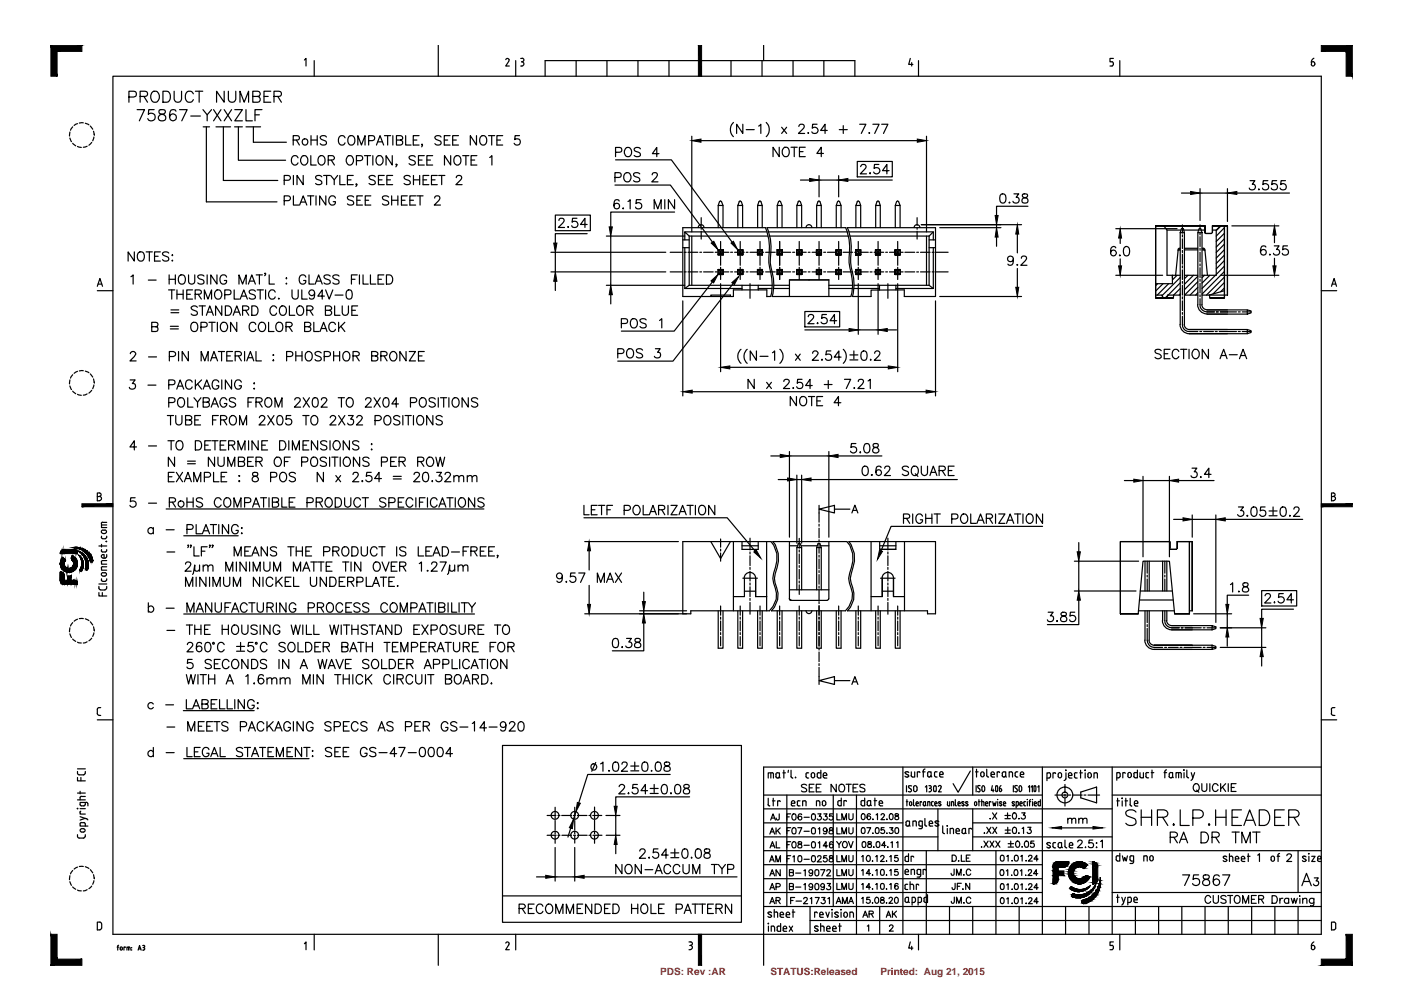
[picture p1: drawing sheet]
<svg xmlns="http://www.w3.org/2000/svg" width="297mm" height="210mm" viewBox="0 0 297 210" stroke-linecap="round" stroke-linejoin="round" font-family="sans-serif">
<defs><g id="words">
<g font-size="2.1" fill="#f00">
<text x="139.7" y="206.4">PDS: Rev :AR</text>
<text x="163" y="206.4">STATUS:Released</text>
<text x="186.3" y="206.4">Printed: Aug 21, 2015</text>
</g>
</g></defs>
<!-- layer: BASE -->
<g fill="none" stroke="#000" stroke-width=".25">
<path d="M32.1 19.6a.89 .89 0 0 1 1-.3 .89 .89 0 0 1 .6 .9 1.07 1.07 0 0 1-.2 1.1 1.07 1.07 0 0 1-1.1 .2 1.47 1.47 0 0 1-.3-1.9zM34.5 19.3h.8a1.25 1.25 0 0 1 .8 1.2 1.25 1.25 0 0 1-.8 1.1h-.8zM36.8 19.3v1.7a.8 .8 0 0 0 .8 .6 .8 .8 0 0 0 .8-.6v-1.7M40.9 19.9a.87 .87 0 0 0-1-.6 .87 .87 0 0 0-.7 .9 1.04 1.04 0 0 0 .2 1.1 1.04 1.04 0 0 0 1.2 .2l.3-.4M41.3 19.3h1.6M42.1 19.3v2.3M47.4 19.3v2.3l-1.6-2.3v2.3M48.3 19.3v1.7a.8 .8 0 0 0 .8 .6 .8 .8 0 0 0 .8-.6v-1.7M57.3 19.3h-1.4v2.3h1.4M27.3 20.5l1.3-.1a.61 .61 0 0 0 .2-.7 .61 .61 0 0 0-.5-.4h-1v2.3M29 23.2h1.6l-1.1 2.4M29.6 20.4l1.4-.1 .2-.3-.1-.5-.4-.2h-1.1v2.3"/>
<path d="M30.5 20.4l.7 1.2M32.6 23.2h-1.1l-.1 1a.83 .83 0 0 1 1.2 0 .83 .83 0 0 1-.1 1.3 .83 .83 0 0 1-1.2-.4M33.7 23.3a.51 .51 0 0 0 .3 .8 .96 .96 0 0 1 1.1 1 .81 .81 0 0 1-1 .5 .81 .81 0 0 1-.6-.8 1.05 1.05 0 0 1 1.1-.7l.3-.1 .1-.5a.97 .97 0 0 0-1.3-.2zM37.2 23.5a.68 .68 0 0 0-.6-.3 .68 .68 0 0 0-.6 .4 1.4 1.4 0 0 0 .5 2 .74 .74 0 0 0 .8-.7 .74 .74 0 0 0-.6-.8 .74 .74 0 0 0-.8 .7M38 23.2h1.6l-1.1 2.4M40.4 24.6h2M42.9 23.2l.9 1.1v1.3M44.8 23.2l-1 1.1M45.2 23.2l1.6 2.4M46.8 23.2l-1.6 2.4M47.4 23.2l1.6 2.4M49 23.2l-1.6 2.4"/>
<path d="M49.7 23.2h1.6l-1.6 2.4h1.6M50.8 21.6v-2.3l.9 2.3 .9-2.3v2.3M52 23.2v2.4h1.4M53.5 20.4h1a.59 .59 0 0 0 .5-.7l-.2-.3-1.3-.1v2.3h1a.61 .61 0 0 0 .6-.6 .61 .61 0 0 0-.6-.6M53.9 24.3h1M55.4 23.2h-1.5v2.4M55.9 20.4h.8M58 20.4l1.3-.1 .2-.3v-.5l-.5-.2h-1v2.3M58.8 20.4l.7 1.2M144.5 50.8h1.3M144.5 52.4h1.3M144.9 52.4v8.6"/>
<path d="M144.9 49.1h17.4M145.8 50l-.9-.9v1.7M145.8 50h16.7M145.8 50v10.4M146.4 50v10.4M147.7 48.2a.61 .61 0 0 1 .6-.7 .61 .61 0 0 1 .6 .7M153 57h-1.1v1.1h1.1v-1.1v1.1h-1.1M153 52.8h-1.1v1.1h1.1v-1.1v1.1h-1.1M157.2 57h-1.1v1.1h1.1v-1.1v1.1h-1.1M157.2 52.8h-1.1v1.1h1.1v-1.1v1.1h-1.1M161.3 57h-1.1v1.1h1.1v-1.1v1.1h-1.1M161.3 52.8h-1.1v1.1h1.1v-1.1v1.1h-1.1"/>
<path d="M161.9 48.2h-17.4v14.5h10.7v-1.4h7v1.5M162.3 48.2h16.6M162.6 49.1h16.7M162.8 50h16.7M165.5 57h-1.1v1.1h1.1v-1.1v1.1h-1.1M165.5 52.8h-1.1v1.1h1.1v-1.1v1.1h-1.1M167 59.2h8.4v3.5M169.6 58.1v-1.1v1.1M169.6 53.9v-1.1v1.1M169.6 52.8h-1.1v1.1h1.1M169.6 57h-1.1v1.1h1.1M171.2 59.2h-4.2v3.5"/>
<path d="M171.8 48.2a.61 .61 0 0 0-.7-.7 .61 .61 0 0 0-.6 .7M172.7 57v1.1v-1.1h1.1v1.1h-1.1h1.1M172.7 52.8v1.1v-1.1h1.1v1.1h-1.1h1.1M176.9 57v1.1v-1.1h1.1v1.1h-1.1h1.1M176.9 52.8v1.1v-1.1h1.1v1.1h-1.1h1.1M179.3 48.2h18.6v14.5h-6.6v-1.4l-7 .1v1.3h-3.9M179.6 49.1h17.9v1.7M179.8 50h16.8M181 57v1.1v-1.1h1.1v1.1h-1.1h1.1M181 52.8v1.1v-1.1h1.1v1.1h-1.1h1.1M185.2 57v1.1v-1.1h1.1v1.1h-1.1h1.1M185.2 52.8v1.1v-1.1h1.1v1.1h-1.1h1.1"/>
<path d="M189.4 57v1.1v-1.1h1.1v1.1h-1.1h1.1M189.4 52.8v1.1v-1.1h1.1v1.1h-1.1h1.1M194.6 48.2a.61 .61 0 0 0-.6-.7 .61 .61 0 0 0-.6 .7M196 50v10.4M196.6 50v10.4M196.6 50.8h1.3M196.6 52.4h1.3M197.5 52.4v8.6M197.5 49.1l-.9 .9M244.5 47.8h10.4h-10.4M246.2 47.8l.7 .9h3M246.9 48.7v9.6h2.8"/>
<path d="M248 58.8v-.5v1.7h-3.5M249.5 52.8l-.3 .2M249.5 52.9h.2M249.5 52.5l-.2 .2-.6 5.6M249.5 52.5h.2M250.4 48.7h3.2M250.6 58.3h2.8M250.6 52.9h2.8M250.6 52.5h2.8M254.1 48.7h.8M254.3 52.9h.4M254.3 52.5h.3"/>
<path d="M254.6 52.5l.3 .2 .6 5.6M254.7 52.8l.2 .2M254.7 52.9h.1M254.9 49.2l.2 .2M254.9 47.8v1.4zM255.1 49.4h1.2h-1.2M256.5 49.2l-.3 .2M256.5 49.2v-1.4v1.4M256.5 47.8h3.2h-3.2M256.5 48.7h.8M257.3 48.7v9.6h-3M258.2 47.8l-.9 .9"/>
<path d="M259.1 47.8v15.2M144.9 61h12.1M145.8 60.4h17.6M145.8 60.4l-.9 .6M150.4 62.7v-.3h4.1v.3M152.5 62.4v.3M157 60.4v.9M160.4 60.4v1M160.4 61h2.9M162.2 62.7h.8M163.4 62.7h16.6M163.7 61h3.3"/>
<path d="M163.7 60.4h3.3M175.4 60.4h5M175.4 61h4.9M180.7 61h5.4M180.7 60.4h15.9M186.1 60.4v1M189.5 61h8M189.5 60.4v.9M196.6 60.4l.9 .6M244.5 63v-15.2v15.2M244.5 63h3.8h-3.8M244.5 62.4h1.3"/>
<path d="M245.8 62.4a.61 .61 0 0 0 .7 .6 .61 .61 0 0 0 .6-.6M247.1 62.4h2.6M248.3 62.4v.6M250.6 62.4h2.8M254.3 62.4h5.4M255.9 62.4l.1 .6M256 63h3.1h-3.1M259.1 61.5l-3.3 .9M259.7 62.4v-14.6v14.6M150.4 114.6l2.1 3.6 2-3.6M155.2 114.6v14.6M157 114.6v1.6h3.4v-1.6"/>
<path d="M157 115.5h3.4M162.2 114.6v14.6M163.1 114.6h-18.6v15.3h1.6v-.7h16.7M163.5 114.6h15.7M167 114.6v12.1M167 115.5h1.7M169.5 115.5h3.4M173.6 115.5h1.8M175.4 114.6v12.1M179.6 114.6h18.3v15.3h-1.7v-.7h-16.9M184.3 114.6v14.6M186.1 114.6v1.6h3.4v-1.6"/>
<path d="M186.1 115.5h3.4M186.2 116.2h3.3M191.4 114.6v14.6M237 114.6h10.5h-10.5v15.3h3.8h-3.8zM247.5 114.6v1.4zM247.5 116l.2 .2M247.7 116.2h1.1h-1.1M249.1 114.6h3.1h-3.1M249.1 116v-1.4v1.4M249.1 116l-.3 .2M251.6 114.6v15.3M157.5 122.3a1.21 1.21 0 0 1 1.2-1.2 1.21 1.21 0 0 1 1.2 1.2v3.9h2.3"/>
<path d="M157.5 122.3v3.9h-2.3M157.5 125.1h2.4M163.2 129.2h15.7M167 126.7l.3 .3M167 124.8h8.4M167.4 127h7.6M170.5 129.2a.61 .61 0 0 0 .6 .6 .61 .61 0 0 0 .7-.6M175.3 126.7l-.3 .3M184.3 126.2h2.4v-3.9v3.9M186.7 125.1h2.3M189 122.3a1.21 1.21 0 0 0-1.2-1.2 1.21 1.21 0 0 0-1.2 1.2M189 126.2v-3.9v3.9h2.4"/>
<path d="M240.8 129.9l1-11.2h5.6l1.1 11.2M240.8 129.2h7.7M241.1 127h7.1M241.2 125.1h6.8M248.5 129.9h3.1h-3.1M251.6 129.2h.6M252.2 129.2v-14.6v14.6M106.3 157.7h50.6v37.5h-50.6zM106.3 189.6h50.6M109.8 192.2h.9l.3-.1a.42 .42 0 0 0-.1-.7l-1.1-.1v2M110.5 192.2l.6 1.1M111.8 192.2h.7"/>
<path d="M113 191.3h-1.2v2h1.2M114.9 191.8a.72 .72 0 0 0-.9-.5 .72 .72 0 0 0-.5 .8 .85 .85 0 0 0 .2 .9 .85 .85 0 0 0 .9 .2l.3-.4M115.8 191.4a.98 .98 0 0 1 1.2 .5 .98 .98 0 0 1-.4 1.3 .93 .93 0 0 1-1.2-.4 .93 .93 0 0 1 .2-1.2zM117.6 193.3v-2l.7 2 .8-2v2M119.8 193.3v-2l.8 2 .7-2v2M122.1 192.2h.7M123.3 191.3h-1.2v2h1.2M125.2 191.3v2l-1.3-2v2M125.9 191.3h.7a1.08 1.08 0 0 1 .7 1 1.08 1.08 0 0 1-.7 1h-.7zM127.9 192.2h.7M129.1 191.3h-1.2v2h1.2M129.7 191.3h.6a1.06 1.06 0 0 1 .7 1 1.06 1.06 0 0 1-.7 1h-.6z"/>
<path d="M133.6 192.2h1.3M133.6 191.3v2M134.9 191.3v2M135.7 191.6a.72 .72 0 0 1 .9-.3 .72 .72 0 0 1 .4 .8v.4a.74 .74 0 0 1-.7 .8 .74 .74 0 0 1-.7-.8zM137.7 191.3v2h1.1M139.3 192.2h.8M140.5 191.3h-1.2v2h1.2M143.1 192.4h.8l.5-.4a.53 .53 0 0 0-.5-.7h-.8v2M144.8 193.3l.7-2 .7 2M145 192.6h1M146.4 191.3h1.4M147.1 191.3v2"/>
<path d="M147.9 191.3h1.3M148.6 191.3v2M149.7 192.2h.8M150.9 191.3h-1.2v2h1.2M151.5 192.2h1.1l.2-.3-.1-.4-.4-.2h-.8v2M152.2 192.2l.6 1.1M154.8 191.3v2l-1.3-2v2"/>
<circle cx="117.4" cy="172.5" r=".83"/>
<circle cx="117.4" cy="176.7" r=".83"/>
<circle cx="121.6" cy="176.7" r=".83"/>
<circle cx="121.6" cy="172.5" r=".83"/>
<circle cx="125.8" cy="172.5" r=".83"/>
<circle cx="125.8" cy="176.7" r=".83"/>
</g>
<!-- layer: CENTER -->
<g fill="none" stroke="#000" stroke-width=".25">
<path d="M141.8 53.4h2.5M141.8 57.5h2.5M144.8 53.4h.4M144.8 57.5h.4M145.6 53.4h2M145.6 57.5h2M148.1 53.4h.3M148.1 57.5h.3M148.4 46.1v1.6M148.4 48.1v.4M148.4 48.9v1.7M148.9 53.4h2"/>
<path d="M148.9 57.5h2M151.3 53.4h.4M151.3 57.5h.4M152.1 53.4h2.1M152.1 57.5h2.1M152.5 51.1v1.8M152.5 53.3v.4M152.5 54.1v2M152.5 56.6v.3M152.5 57.4v1.7M154.6 53.4h.4M154.6 57.5h.4"/>
<path d="M155.4 53.4h2.1M155.4 57.5h2.1M156.6 51.1v1.8M156.6 53.3v.4M156.6 54.1v2M156.6 56.6v.3M156.6 57.4v1.7M157.9 53.4h.4M157.9 57.5h.4M158.7 53.4h2.1M158.7 57.5h2.1M160.8 51.1v1.8"/>
<path d="M160.8 53.3v.4M160.8 54.1v2M160.8 56.6v.3M160.8 57.4v1.7M161.1 53.4h.5M161.1 57.5h.5M162 53.4h2M162 57.5h2M164.4 53.4h.4M164.4 57.5h.4M164.9 51.1v1.8M164.9 53.3v.4"/>
<path d="M164.9 54.1v2M164.9 56.6v.3M164.9 57.4v1.7M165.2 53.4h2.1M165.2 57.5h2.1M167.7 53.4h.4M167.7 57.5h.4M168.5 53.4h2.1M168.5 57.5h2.1M169.1 51.1v1.8M169.1 53.3v.4M169.1 54.1v2"/>
<path d="M169.1 56.6v.3M169.1 57.4v1.7M171 53.4h.4M171 57.5h.4M171.8 53.4h2M171.8 57.5h2M173.3 51.1v1.8M173.3 53.3v.4M173.3 54.1v2M173.3 56.6v.3M173.3 57.4v1.7M174.3 53.4h.4"/>
<path d="M174.3 57.5h.4M175.1 53.4h2M175.1 57.5h2M177.4 51.1v1.8M177.4 53.3v.4M177.4 54.1v2M177.4 56.6v.3M177.4 57.4v1.7M177.5 53.4h.4M177.5 57.5h.4M178.4 53.4h2M178.4 57.5h2"/>
<path d="M180.8 53.4h.4M180.8 57.5h.4M181.6 51.1v1.8M181.6 53.3v.4M181.6 54.1v2M181.6 56.6v.3M181.6 57.4v1.7M181.6 53.4h2.1M181.6 57.5h2.1M184.1 53.4h.4M184.1 57.5h.4M184.9 53.4h2.1"/>
<path d="M184.9 57.5h2.1M185.8 51.1v1.8M185.8 53.3v.4M185.8 54.1v2M185.8 56.6v.3M185.8 57.4v1.7M187.4 53.4h.4M187.4 57.5h.4M188.2 53.4h2M188.2 57.5h2M189.9 51.1v1.8M189.9 53.3v.4"/>
<path d="M189.9 54.1v2M189.9 56.6v.3M189.9 57.4v1.7M190.6 53.4h.5M190.6 57.5h.5M191.4 53.4h2.1M191.4 57.5h2.1M193.9 53.4h.4M193.9 57.5h.4M194 46.1v1.6M194 48.1v.4M194 48.9v1.7"/>
<path d="M194.7 53.4h2.1M194.7 57.5h2.1M197.2 53.4h.4M197.2 57.5h.4M198 53.4h2.6M198 57.5h2.6M250.2 47.6v1.7M250.2 49.7v.4M250.2 50.5v2.1M250.2 53v.4M250.2 53.8v2.1M250.2 56.3v.4"/>
<path d="M250.2 57.1v2M250.2 59.6v.3M253.9 47.6v1.3M253.9 49.3v.4M253.9 50.1v2.1M253.9 52.5v.5M253.9 53.4v2M253.9 55.8v.5M253.9 56.6v2.1M253.9 59.1v.4M253.9 59.9v2.1M158.7 60v3.1"/>
<path d="M187.8 60v3.1M250.2 66.9v1.8a1.4 1.4 0 0 0 1.4 1.4h1.8M250.2 60.4v2M250.2 62.8v.4M250.2 63.7v2M250.2 66.1v.4M253.8 70.1h.4M253.9 63.2v1.3a1.46 1.46 0 0 0 1.5 1.5h1.5M253.9 62.4v.4M254.6 70.1h2.1M257.1 70.1h.4M257.3 66h.4"/>
<path d="M258 70.1h3.6M258.2 66h3.4M262 70.1h.4M262 66h.4M262.8 70.1h1.9M262.8 66h1.9M152.5 114v1.8M152.5 116.2v.4M152.5 117v1.7M158.7 113.9v2.5M158.7 116.8v.4M158.7 117.6v2.1"/>
<path d="M169.1 113.9v2.1M169.1 116.4v.4M169.1 117.2v2.1M169.1 119.7v.4M173.3 108.5v2M173.3 110.9v.4M173.3 111.8v2M173.3 114.2v.4M173.3 115v2.1M173.3 117.5v.4M173.3 118.3v2.1M187.8 113.9v2.5"/>
<path d="M187.8 116.8v.4M187.8 117.6v2.1M242.7 118.7v2.6M246.4 118.7v2.6M152.5 128.2v2M152.5 130.6v.4M152.5 131.4v2.1M152.5 133.9v.4M152.5 134.7v2M156.6 128.2v2M156.6 130.6v.4M156.6 131.4v2.1"/>
<path d="M156.6 133.9v.4M156.6 134.7v2M157.2 122.3h3M158.7 120.1v.4M158.7 120.9v2M158.7 123.4v.4M158.7 124.2v2M158.7 126.6v.4M158.7 127.5v2.5M160.8 128.2v2M160.8 130.6v.4M160.8 131.4v2.1"/>
<path d="M160.8 133.9v.4M160.8 134.7v2M164.9 128.2v2M164.9 130.6v.4M164.9 131.4v2.1M164.9 133.9v.4M164.9 134.7v2M169.1 120.5v2M169.1 122.9v.5M169.1 123.7v2.1M169.1 128.2v2M169.1 130.6v.4"/>
<path d="M169.1 131.4v2.1M169.1 133.9v.4M169.1 134.7v2M173.3 120.7v.5M173.3 121.6v2M173.3 124v.5M173.3 124.8v2.1M173.3 127.3v.4M173.3 128.1v2.1M173.3 130.6v.4M173.3 131.4v2.1M173.3 133.9v.4"/>
<path d="M173.3 134.7v2M173.3 137.2v.3M173.3 138v2M177.4 128.2v2M177.4 130.6v.4M177.4 131.4v2.1M177.4 133.9v.4M177.4 134.7v2M181.6 128.2v2M181.6 130.6v.4M181.6 131.4v2.1M181.6 133.9v.4"/>
<path d="M181.6 134.7v2M185.8 128.2v2M185.8 130.6v.4M185.8 131.4v2.1M185.8 133.9v.4M185.8 134.7v2M186.3 122.3h3.1M187.8 120.1v.4M187.8 120.9v2M187.8 123.4v.4M187.8 124.2v2M187.8 126.6v.4"/>
<path d="M187.8 127.5v2.5M189.9 128.2v2M189.9 130.6v.4M189.9 131.4v2.1M189.9 133.9v.4M189.9 134.7v2M242.7 133v2.5a1.55 1.55 0 0 0 1.5 1.5h1.8M242.7 121.7v.4M242.7 122.5v2.6M242.7 129.2v2.5M242.7 132.2v.4M246.4 137h.4"/>
<path d="M246.4 129.2v2.1a1.46 1.46 0 0 0 1.5 1.5h1.6M246.4 121.7v.4M246.4 122.5v2.6M247.2 137h2.1M249.7 137h.4M249.9 132.8h.4M250.5 137h3.6M250.7 132.8h3.4M254.6 132.8h.3M254.6 137h.3M255.4 132.8h1.8M255.4 137h1.8"/>
<path d="M173.3 140.4v.4M173.3 141.2v2M115.8 172.6h1.8M115.8 176.7h1.9M117.4 170.8v1.6M117.4 172.8v.4M117.4 173.6v2M117.4 176.1v.4M117.4 176.9v1.5M118 172.6h.5M118 176.7h.5M118.8 172.6h2.1"/>
<path d="M118.9 176.7h2M121.3 172.6h.4M121.3 176.7h.5M121.6 170.8v1.6M121.6 172.8v.4M121.6 173.6v2M121.6 176.1v.3M121.6 176.9v1.5M122.1 172.6h2.1M122.1 176.7h2.1M124.6 172.6h.4M124.6 176.7h.4"/>
<path d="M125.4 172.6h1.9M125.4 176.7h2M125.8 170.8v1.5M125.8 172.8v.4M125.8 173.6v2M125.8 176v.4M125.8 176.9v1.5"/>
</g>
<!-- layer: DIM -->
<g fill="none" stroke="#000" stroke-width=".25">
<path d="M43 26.8h1.3M43.7 26.8v15.9h14.9M45.7 26.8h3.1M47.3 26.8v11.4h11.5M49.6 26.8h1.7M50.4 26.8v7.1h10M52 26.8h3.1M53.6 26.8v3.3h7M60.1 38.1h.9a.51 .51 0 0 0 .5-.5 .51 .51 0 0 0-.5-.5h-.9v2M62 29.6l1.2-.1 .1-.2v-.4l-.4-.2h-.9v2M62.1 37.1v2M62.7 29.6l.6 1.1"/>
<path d="M63 33.4a.72 .72 0 0 0-.8-.5 .72 .72 0 0 0-.5 .8 .85 .85 0 0 0 .1 .9 .85 .85 0 0 0 1 .2l.2-.3M64 33a.98 .98 0 0 1 1.1 .6 .98 .98 0 0 1-.4 1.2 .93 .93 0 0 1-1.1-.4 .93 .93 0 0 1 .2-1.2zM64.1 37.1v2l-1.3-2v2M65.8 32.9v2h1.1M65.8 28.7v2M65.8 29.6h1.3M67.1 28.7v2M67.5 33.2a.72 .72 0 0 1 .8-.2 .72 .72 0 0 1 .5 .7 .83 .83 0 0 1-.2 .9 .83 .83 0 0 1-.9 .2 1.2 1.2 0 0 1-.2-1.6zM68.1 37.4a.73 .73 0 0 0-.7-.3 .73 .73 0 0 0-.6 .5l.1 .3 1.1 .5 .1 .4a.92 .92 0 0 1-1.3 0M68.5 37.1h1.3M69.1 29a.73 .73 0 0 0-.7-.3 .73 .73 0 0 0-.7 .5 1.25 1.25 0 0 0 1.2 .6l.2 .6a.84 .84 0 0 1-1.4 0M69.1 37.1v2"/>
<path d="M69.4 33.9l1.1-.1a.43 .43 0 0 0 0-.8l-1.1-.1v2M69.9 37.1l.8 1v1M70.1 33.9l.7 1M71.4 37.1l-.7 1M71.9 37.1v2h1.1M73 29.2a.72 .72 0 0 0-.8-.5 .72 .72 0 0 0-.6 .8 .88 .88 0 0 0 .2 .9 .88 .88 0 0 0 .9 .2l.3-.4M73.5 38.1h.8M73.6 33a.95 .95 0 0 1 1.1 .5 .95 .95 0 0 1-.1 1.1 .72 .72 0 0 1-.9 .3 .72 .72 0 0 1-.4-.7v-.5zM73.9 28.8a.96 .96 0 0 1 1.2 .4 .96 .96 0 0 1-.2 1.2 .72 .72 0 0 1-.8 .3 .72 .72 0 0 1-.5-.8l.1-.7zM74.7 37.1h-1.2v2h1.2M75.4 34h.9l.4-.4a.53 .53 0 0 0-.4-.7h-.9v2M75.5 39h-.2h.2l-.2 .5"/>
<path d="M75.7 30.7v-2l.8 2 .7-2v2M77.1 32.9h1.3M77.7 32.9v2M78 29.8h.8l.5-.4a.53 .53 0 0 0-.5-.7h-.8v2M78.9 32.9v2M79.4 37.4a.74 .74 0 0 0-1.3 .2l.2 .3 .9 .4 .2 .5a.92 .92 0 0 1-1.3 0M79.6 30.7l.8-2 .8 2M79.9 33a.98 .98 0 0 1 1.2 .6 .98 .98 0 0 1-.4 1.2 .89 .89 0 0 1-1.1-.3 .89 .89 0 0 1 0-1.1zM79.9 30h1M80.1 38.1h.7M81.3 37.1h-1.2v2h1.2M81.3 28.7h1.3"/>
<path d="M81.8 38.1h.8M82 28.7v2M83 32.9v2l-1.3-2v2M83.1 37.1h-1.3v2h1.3M83.1 28.7v2M83.9 29.6l1.1-.1a.43 .43 0 0 0 0-.7l-1.1-.1v2h.8a.53 .53 0 0 0 .5-.5 .53 .53 0 0 0-.5-.6M84 34.8l-.2 .1-.1-.1h.3l-.3 .5M85.8 28.7v2h1.2M86.8 37.4a.73 .73 0 0 0-.7-.3 .73 .73 0 0 0-.6 .5l.2 .3 .9 .4 .2 .5a.92 .92 0 0 1-1.3 0M87.4 29.6h.8M87.5 38.1h1.3M87.5 37.1v2"/>
<path d="M87.9 33.2a.74 .74 0 0 0-1.4 .2l.3 .3 .9 .4 .2 .5a.84 .84 0 0 1-1.4 0M88.5 33.9h.8M88.7 28.7h-1.3v2h1.3M88.8 37.1v2M89.4 30.6h-.2l.1-.1 .1 .1-.2 .5M89.5 38.1h.8M89.8 32.9h-1.3v2h1.3M90.3 33.9h.8M90.7 37.1h-1.2v2h1.2M91.3 38.1h.7M91.5 32.9h-1.2v2h1.2M92.5 37.1h-1.2v2h1.2"/>
<path d="M92.8 37.1h1.3M93.3 29a.73 .73 0 0 0-.7-.3 .73 .73 0 0 0-.6 .5 1.25 1.25 0 0 0 1.1 .6l.2 .6a.84 .84 0 0 1-1.3 0M93.4 37.1v2M94 29.6h.7M95.2 28.7h-1.2v2h1.2M95.3 32.9v2l-1.3-2v2M95.8 29.6h.7M96.2 33.2a.72 .72 0 0 1 .8-.2 .72 .72 0 0 1 .5 .7 .83 .83 0 0 1-.2 .9 .83 .83 0 0 1-.9 .2 1.2 1.2 0 0 1-.2-1.6zM96.5 37.6l.1-.3 .3-.2 .7 .2a.62 .62 0 0 1-.2 .8l-1 1h1.4M97 28.7h-1.2v2h1.2M97.9 32.9h1.3M98.6 32.9v2"/>
<path d="M99.7 33.9h.7M100.8 28.7v2l-1.3-2v2M100.9 32.9h-1.2v2h1.2M101.7 29a.72 .72 0 0 1 .8-.3 .72 .72 0 0 1 .5 .8 .86 .86 0 0 1-.2 .9 .86 .86 0 0 1-.9 .2 1.27 1.27 0 0 1-.2-1.6zM103.3 28.7h1.4M103.6 33.3l.5-.4v2M104 28.7v2M105.1 29.6h.8M106.4 28.7h-1.3v2h1.3M109.9 28.7h-.9l-.1 .8a.69 .69 0 0 1 1 .1 .69 .69 0 0 1-.1 1 .69 .69 0 0 1-1-.3M130.1 39.2h11.7l9 12.1M130.1 37.5h1.1l.2-.3-.1-.5-.3-.2h-.9v2"/>
<path d="M130.2 33.8h11.8l12.9 17.5M130.2 32.2l1.2-.1 .1-.2v-.5l-.4-.2h-.9v1.9M132.2 36.8a.74 .74 0 0 1 .8-.2 .74 .74 0 0 1 .5 .7v.5a.76 .76 0 0 1-.8 .7 .76 .76 0 0 1-.7-.7v-.5zM132.5 31.3a.98 .98 0 0 1 1.2 .6 .98 .98 0 0 1-.6 1.2 1.03 1.03 0 0 1-1-.7 1.03 1.03 0 0 1 .4-1.1zM135.4 36.8a.75 .75 0 0 0-1.4 .2l.4 .4 .7 .2 .3 .6a.92 .92 0 0 1-1.4 0M135.5 31.5a.73 .73 0 0 0-.7-.3 .73 .73 0 0 0-.6 .5l.2 .3 .9 .3 .2 .6a.92 .92 0 0 1-1.3 0M138 37l.1-.3 .3-.2 .6 .2a.66 .66 0 0 1-.2 .8l-.9 1h1.3M139.4 32.5h-1.4l1-1.3v1.9M164.9 31.2v1.9l-1.4-1.9v1.9M165.9 31.2a.95 .95 0 0 1 1.1 .5 .95 .95 0 0 1-.2 1.2 .72 .72 0 0 1-.8 .2 .72 .72 0 0 1-.5-.7 1.15 1.15 0 0 1 .4-1.2zM167.4 31.2h1.3M168 31.2v1.9"/>
<path d="M169.1 32.1h.8M170.4 31.2h-1.3v1.9h1.3M174.2 32.5h-1.4l1-1.3v1.9M253.9 39.9v6.8M259.7 39.9v7M264.5 38.2h1l-.6 .8a.62 .62 0 0 1 .7 .7 .62 .62 0 0 1-.8 .5l-.3-.1-.2-.3M268.2 38.2h-.9l-.1 .9a.69 .69 0 0 1 1-.1 .69 .69 0 0 1-.1 1.1 .69 .69 0 0 1-1-.3M270.1 38.2h-.9l-.2 .9a.69 .69 0 0 1 1.1-.1 .69 .69 0 0 1-.1 1.1 .69 .69 0 0 1-1-.3M272 38.2h-1l-.1 .9a.68 .68 0 0 1 1.1 0 .68 .68 0 0 1-.2 1 .68 .68 0 0 1-1-.3M27.7 58.5l.5-.3v1.9M28.4 53.3v1.9l-1.3-1.9v1.9M29.2 53.6a.74 .74 0 0 1 .8-.3 .74 .74 0 0 1 .5 .7v.5a.74 .74 0 0 1-.7 .8 .74 .74 0 0 1-.7-.8z"/>
<path d="M30.9 53.3h1.3M31.4 59.3h1.6M31.6 53.3v1.9M32.7 54.2h.8M33.9 53.3h-1.2v1.9h1.2M35.7 53.6a.75 .75 0 0 0-1.3 .2l.2 .2 .7 .3a.47 .47 0 0 1 .4 .4 .47 .47 0 0 1-.2 .5 .91 .91 0 0 1-1.1-.3M35.8 58.2v1.9M35.8 59.1h1.3M36.4 54h.1zM36.4 55.2h.1zM37.1 58.2v1.9M37.9 58.4a.74 .74 0 0 1 .8-.2 .74 .74 0 0 1 .5 .7v.5a.74 .74 0 0 1-.7 .7 .74 .74 0 0 1-.8-.7z"/>
<path d="M39.9 58.2v1.4a.66 .66 0 0 0 .6 .5 .66 .66 0 0 0 .7-.5v-1.4M43.2 58.4a.75 .75 0 0 0-1.4 .2l.4 .4 .6 .2a.52 .52 0 0 1 .4 .7 .92 .92 0 0 1-1.4 0M43.8 58.2v1.9M45.9 58.2v1.9l-1.3-1.9v1.9M47.9 58.6a.72 .72 0 0 0-.8-.4 .72 .72 0 0 0-.6 .7 .83 .83 0 0 0 .3 1 .83 .83 0 0 0 1.1 0v-.5h-.4M52.8 59.5h.9M54.2 58.2h1.3M54.9 58.2v1.9M56.2 57.9h-.2h.2l-.2 .4M57 58.2v1.9h1.1M60.1 42.5h.9a.51 .51 0 0 0 .5-.5 .51 .51 0 0 0-.5-.6h-.9v2M60.5 58.9h.2l-.1 .1z"/>
<path d="M62.1 41.4v2h1.1M63.4 43.4l.7-2 .8 2M63.7 42.8h.9M64.7 58.6a.72 .72 0 0 0-.8-.4 .72 .72 0 0 0-.6 .7 .83 .83 0 0 0 .2 1 .83 .83 0 0 0 1.1 0l.1-.5h-.5M65.1 41.4h1.3M65.4 58.2v1.9h1.1M65.7 41.4v2M66.9 41.4v2M66.9 59.5h1M68.9 41.4v2l-1.3-2v2M69.9 58.4a.75 .75 0 0 0-1.3 .2l.3 .4 .9 .4 .1 .5a.92 .92 0 0 1-1.3 0M71 41.9a.72 .72 0 0 0-.9-.5 .72 .72 0 0 0-.5 .8 .86 .86 0 0 0 .2 .9 .86 .86 0 0 0 .9 .2l.3-.6h-.5"/>
<path d="M71.7 58.4a.75 .75 0 0 0-1.3 .2l.4 .4 .8 .3a.5 .5 0 0 1 0 .7 .99 .99 0 0 1-1.2-.1M74.4 59.1h.7M74.8 41.7a.75 .75 0 0 0-1.3 .2l.2 .3 .9 .3a.5 .5 0 0 1 0 .8 .99 .99 0 0 1-1.1-.2M75.5 42.4h.7M75.6 58.2h-1.2v1.9M76 58.2v1.9M76.7 41.4h-1.2v2h1.2M76.8 58.2v1.9h1.1M77.3 42.4h.7M78.4 58.2v1.9h1.1M78.5 41.4h-1.2v2h1.2M80 59.1h.7"/>
<path d="M81.2 58.2h-1.2v1.9h1.2M81.8 58.2h.6a1.02 1.02 0 0 1 .7 .9 1.02 1.02 0 0 1-.7 1h-.6zM82.2 41.7a.75 .75 0 0 0-1.3 .2l.2 .3 .9 .3 .2 .6a.92 .92 0 0 1-1.3 0M82.9 42.4h1.3M82.9 41.4v2M84.2 41.4v2M84.9 42.4h.8M86.2 41.4h-1.3v2h1.3M86.7 42.4h.8M87.9 41.4h-1.2v2h1.2M88.2 41.4h1.3M88.9 41.4v2"/>
<path d="M92 41.9v-.3l.3-.2 .7 .2a.66 .66 0 0 1-.2 .9l-.9 .9h1.3M150.7 59.6l-8.1 10.5h-11.1M155.1 60l-12.7 16.4h-11.7M194.9 47.5h21.2M198.8 48.2h13M210.8 47.5v.7M210.8 50.2v1.9M211.8 41.1a.67 .67 0 0 1 .9 .3 1.32 1.32 0 0 1-.4 1.6h-.2a1.24 1.24 0 0 1-.3-1.9zM213.5 42.9h.2zM214.4 54.8a.62 .62 0 0 1-.9 .5 .62 .62 0 0 1-.2-.9 .62 .62 0 0 1 1 0 1.79 1.79 0 0 1-.2 1.6 .62 .62 0 0 1-.9-.1M214.5 41h1l-.5 .7a.66 .66 0 0 1 .6 .9 .66 .66 0 0 1-1.1 .3l-.2-.3M215.1 56h.2z"/>
<path d="M215.2 49.5v4M215.2 56.8v4M216.1 54.7l.1-.3 .2-.2 .6 .1 .2 .3-.3 .6-.9 .9h1.3M216.4 41.1a.39 .39 0 0 0 .1 .6 .81 .81 0 0 1 1 .9 .64 .64 0 0 1-.8 .4 .64 .64 0 0 1-.4-.9l.8-.4a.39 .39 0 0 0 .2-.6zM217.5 43.6h-6.7v2M250 40.9h1.9M253.9 40.9h5.8M261.7 40.9h11.1M266.2 40.1h.2zM27.6 74.8l.4-.4 .5 .1a.38 .38 0 0 1 .1 .6l-1.1 1.3h1.3M31.4 75.5h1.7M32.1 69.1l1.1-.1 .2-.3-.1-.3-.4-.2h-.8v1.9h.8l.4-.1v-.7l-.4-.2"/>
<path d="M35.7 61.3h1.3M35.8 75.4h.9a.53 .53 0 0 0 .5-.5 .53 .53 0 0 0-.5-.5h-.9v2M36 69h1.7M36 69.6h1.7M36.2 65.6h1.6M36.2 66.2h1.6M36.3 61.3v2M37.4 61.3v2M37.4 62.3h1.3M37.8 74.4v2M38.7 61.3v2M39.5 62.3h.8"/>
<path d="M39.8 74.4v2l-1.3-2v2M40.5 68.5a.74 .74 0 0 1 .8-.3 .74 .74 0 0 1 .5 .7v.5a.74 .74 0 0 1-.7 .8 .74 .74 0 0 1-.7-.8zM40.7 61.3h-1.2v2h1.2M41.3 62.3l1.1-.1 .2-.3-.1-.4-.4-.2h-.8v2M41.8 65a.73 .73 0 0 0-.8-.3 .73 .73 0 0 0-.6 .5 1.25 1.25 0 0 0 1.2 .7 .5 .5 0 0 1 0 .7 .91 .91 0 0 1-1.2-.2M41.9 62.3l.7 1M42.1 64.7h1.3M42.5 69.2h.9a.51 .51 0 0 0 .4-.5 .51 .51 0 0 0-.4-.5h-.9v1.9M42.6 76.4v-2l.7 2 .7-2v2M42.8 64.7v2M43.2 63.3v-2l.8 2 .8-2v2M43.7 66.7l.7-2 .7 2"/>
<path d="M43.9 66h.9M44.2 68.2h1.3M44.5 76.4l.8-2 .7 2M44.8 75.7h.9M44.8 68.2v1.9M45.8 61.4a.95 .95 0 0 1 1.1 .5 .95 .95 0 0 1-.2 1.1 .74 .74 0 0 1-.8 .3 .74 .74 0 0 1-.5-.7 1.15 1.15 0 0 1 .4-1.2zM46 68.2v1.9M46.2 74.4h1.3M46.8 68.5a.74 .74 0 0 1 .9-.3 .74 .74 0 0 1 .4 .7v.5a.76 .76 0 0 1-.7 .8 .76 .76 0 0 1-.8-.8zM46.9 74.4v2M46.9 64.7v2l-1.3-2v2M47.6 62.4l1.1-.1 .2-.3-.1-.5-.4-.2h-.8v2"/>
<path d="M47.7 64.7h.6a1.06 1.06 0 0 1 .7 1 1.06 1.06 0 0 1-.7 1h-.6zM48 75.3h.7M49.2 74.4h-1.2v2h1.2M49.3 66.7l.8-2 .8 2M49.5 61.3v2h1.1M49.6 66h1M49.8 75.3l1.1-.1 .2-.4-.5-.4h-.8v2M50.1 68.2v1.9l-1.3-1.9v1.9M50.4 75.3l.7 1.1M50.6 60.1v-1.9l.7 1.9 .8-1.9v1.9M50.8 63.3l.8-2 .7 2M51.1 62.7h.9"/>
<path d="M51.3 65.7l1.1-.1a.4 .4 0 0 0 .2-.4 .4 .4 0 0 0-.2-.3l-1.1-.2v2M51.7 74.4v2M52 65.7l.6 1M52.2 76.4l.8-2 .7 2M52.5 75.7h.9M52.5 60.1l.8-1.9 .7 1.9M53.3 64.7h.6a1.08 1.08 0 0 1 .7 1 1.08 1.08 0 0 1-.7 1h-.6zM54 61.6a.73 .73 0 0 0-.7-.3 .73 .73 0 0 0-.6 .5l.2 .3 .9 .3 .2 .6a.92 .92 0 0 1-1.3 0M54.1 68.7a.72 .72 0 0 0-.8-.5 .72 .72 0 0 0-.6 .7 .83 .83 0 0 0 .3 1.1 .83 .83 0 0 0 1-.1l.1-.2M54.2 74.4v2h1.1M54.4 61.3h1.3M54.9 68.5a.74 .74 0 0 1 .8-.3 .74 .74 0 0 1 .5 .7 .83 .83 0 0 1-.2 1.1 .83 .83 0 0 1-1.1-.1 1.24 1.24 0 0 1 0-1.4z"/>
<path d="M55 61.3v2M56.2 61.3v2M56.8 68.2v1.9h1.2M57.7 75.1h.2zM57.8 76.2v.2l-.1-.1zM58.2 61.8a.72 .72 0 0 0-.8-.5 .72 .72 0 0 0-.6 .8 .86 .86 0 0 0 .2 .9 .86 .86 0 0 0 1 .2l.2-.4M58.5 65.2a.72 .72 0 0 0-.8-.5 .72 .72 0 0 0-.6 .8 .9 .9 0 0 0 .2 .9 .9 .9 0 0 0 1 .2l.2-.3M58.5 68.5a.74 .74 0 0 1 .8-.3 .74 .74 0 0 1 .5 .7 .83 .83 0 0 1-.2 1.1 .83 .83 0 0 1-1.1-.1l-.2-.5zM58.9 63.2h.2zM59.3 65l.2-.1a.9 .9 0 0 1 1 .2 .9 .9 0 0 1 0 1.2 .72 .72 0 0 1-.8 .4 .72 .72 0 0 1-.6-.7zM60.5 60h.2zM60.5 69.1l1.1-.1a.44 .44 0 0 0 0-.7l-1.1-.1v1.9"/>
<path d="M60.6 75.4l1.2-.1 .1-.2v-.5l-.4-.2h-.9v2M61.1 69.1l.7 1M61.2 64.7v2h1.2M61.8 61.3v1.4a.67 .67 0 0 0 .6 .6 .67 .67 0 0 0 .7-.6v-1.4M62.6 75.3h1.3M62.6 74.4v2M62.9 65l.2-.1a.89 .89 0 0 1 1.1 .3 .89 .89 0 0 1-.1 1.1 .72 .72 0 0 1-.8 .4 .72 .72 0 0 1-.5-.7zM63.9 61.3v2h1.1M63.9 74.4v2M64.4 69.1l1.1-.1a.44 .44 0 0 0 0-.7l-1.1-.1v1.9h.8a.52 .52 0 0 0 .6-.6l-.3-.3-.3-.1M64.7 74.7l.3-.2a.89 .89 0 0 1 1 .3 .89 .89 0 0 1 0 1.1 .72 .72 0 0 1-.9 .5 .72 .72 0 0 1-.5-.8zM64.9 65.7l1.1-.1a.4 .4 0 0 0 .2-.4 .4 .4 0 0 0-.2-.3l-1.1-.2v2"/>
<path d="M65.5 65.7l.7 1M66.4 68.2v1.9h1.1M66.6 62a.61 .61 0 0 1-.9 .5 .61 .61 0 0 1-.2-.9 .61 .61 0 0 1 1 0 1.9 1.9 0 0 1-.2 1.6 .6 .6 0 0 1-.8-.2M66.7 60.1l.7-1.9 .8 1.9M67.7 70.1l.8-1.9 .7 1.9M68 74.7a.73 .73 0 0 0-.8-.4 .73 .73 0 0 0-.6 .5l.2 .3 .9 .4 .3 .3v.3a.84 .84 0 0 1-1.4 0M68 69.5h.9M68.6 75.4l1.1-.1 .2-.2-.1-.5-.4-.2h-.8v2M68.6 62.7h-1.4l1-1.4v2M68.8 65.7l1.1-.1a.4 .4 0 0 0 .3-.4 .4 .4 0 0 0-.3-.3l-1.1-.2v2h.9a.53 .53 0 0 0 .5-.5 .53 .53 0 0 0-.5-.5M68.9 61.3l.8 2 .7-2M70.6 75.3h1.3"/>
<path d="M70.6 74.4v2M70.8 64.7v2h1.1M70.9 62.4h1.7M71 68.7a.72 .72 0 0 0-.8-.5 .72 .72 0 0 0-.6 .7 .83 .83 0 0 0 .2 1.1 .83 .83 0 0 0 1.1-.1l.1-.2M71.6 68.2v1.9M71.9 74.4v2M72.1 69l.9 1.1M72.4 64.7v1.5a.66 .66 0 0 0 .7 .5 .66 .66 0 0 0 .6-.5v-1.5M72.7 74.7a.72 .72 0 0 1 .8-.3 .72 .72 0 0 1 .5 .7v.5a.74 .74 0 0 1-.7 .8 .74 .74 0 0 1-.8-.8zM73 68.2l-1.4 1.3M73.5 61.4a.64 .64 0 0 1 .9 .3 1.75 1.75 0 0 1-.1 1.5 .71 .71 0 0 1-1-.3 1.66 1.66 0 0 1 .2-1.5zM74.4 65.7h.8"/>
<path d="M74.7 75.3l1.1-.1a.4 .4 0 0 0 .2-.3 .4 .4 0 0 0-.2-.4l-1.1-.1v2M75.3 75.3l.7 1.1M75.7 64.7h-1.3v2h1.3M78.6 75.3l1.1-.1a.4 .4 0 0 0 .3-.3 .4 .4 0 0 0-.3-.4l-1.1-.1v2h.9a.53 .53 0 0 0 .5-.6 .53 .53 0 0 0-.5-.5M80.6 75.3l1.1-.1 .2-.4-.5-.4h-.8v2M81.3 75.3l.6 1.1M82.6 74.7l.2-.2a.93 .93 0 0 1 1.1 .4 .93 .93 0 0 1-.2 1.2l-.1 .2a.95 .95 0 0 1-1.1-.4 .95 .95 0 0 1 .1-1.2zM85.9 74.4v2l-1.3-2v2M86.6 74.4h1.3l-1.3 2h1.3M88.5 75.3h.8M89.8 74.4h-1.3v2h1.3M130.7 74.8h.8a.51 .51 0 0 0 .5-.5 .51 .51 0 0 0-.5-.5h-.8v1.9"/>
<path d="M131.5 68.5l1.1-.1 .2-.3-.1-.5-.4-.2h-.8v2M132.7 74.1a.72 .72 0 0 1 .9-.3 .72 .72 0 0 1 .4 .7 .83 .83 0 0 1-.1 1 .83 .83 0 0 1-1 .1 1.2 1.2 0 0 1-.2-1.5zM133.5 67.7a.74 .74 0 0 1 .9-.2 .74 .74 0 0 1 .4 .7 .88 .88 0 0 1-.1 .9 .88 .88 0 0 1-1 .2l-.3-.7zM135.9 74.1a.73 .73 0 0 0-.7-.3 .73 .73 0 0 0-.6 .5l.2 .2 .8 .3 .3 .4a.68 .68 0 0 1-.4 .6 .68 .68 0 0 1-.7-.2l-.2-.1M136.7 67.7a.75 .75 0 0 0-1.3 .2l.4 .4 .5 .2a.47 .47 0 0 1 .4 .3 .47 .47 0 0 1-.2 .5 .91 .91 0 0 1-1.1-.2M138.7 73.8h1l-.6 .7a.64 .64 0 0 1 .6 .9 .64 .64 0 0 1-1 .2l-.3-.2M139.5 67.8l.5-.4v2M144.5 63.7v20.1M152.5 60v18.7M154.4 77.7h33.5M156.8 73.9a1.95 1.95 0 0 0 0 3M158.1 73.9a1.95 1.95 0 0 0 0 3"/>
<path d="M160 74.3v1.9l-1.3-1.9v1.9M160.8 75.4h1.7M163.4 74.6l.5-.3v1.9M165 73.9a1.95 1.95 0 0 1 0 3M168.3 74.9l1 1.3M169.3 74.9l-1 1.3M171.9 74.8l.1-.3 .3-.2 .6 .1a.38 .38 0 0 1 0 .6l-1.1 1.2h1.4M173.8 76.2l.1-.2 .1 .2zM175.8 74.3h-.9l-.2 .8a.7 .7 0 0 1 1.1 0 .7 .7 0 0 1-.1 1 .7 .7 0 0 1-1.1-.2M177.9 75.6h-1.4l1-1.3v1.9M178.4 73.9a2.03 2.03 0 0 1 0 3M179.8 75.1h1.7"/>
<path d="M179.8 76.2h1.7M180.7 74.3v1.6M182.4 74.4a.59 .59 0 0 1 1 .2 1.83 1.83 0 0 1-.2 1.6 .68 .68 0 0 1-1-.3 1.56 1.56 0 0 1 .2-1.5zM184.2 76v.2zM185.1 74.8v-.2a.58 .58 0 0 1 .5-.4 .58 .58 0 0 1 .6 .4l-.3 .7-.9 .9h1.3M189.9 60v18.7M197.9 63.7v20.1M198.8 62.7h17.3M245.7 74.2a.73 .73 0 0 0-.7-.3 .73 .73 0 0 0-.6 .5l.1 .3 1 .4 .2 .2v.3a.84 .84 0 0 1-1.3 0M246.3 74.8h.8M247.5 73.9h-1.2v2h1.2M249.4 74.4a.72 .72 0 0 0-.8-.5 .72 .72 0 0 0-.6 .8 .83 .83 0 0 0 .2 .9 .83 .83 0 0 0 .9 .2l.3-.4"/>
<path d="M249.8 73.9h1.3M250.4 73.9v2M251.6 73.9v2M252.6 74a.98 .98 0 0 1 1.1 .6 .98 .98 0 0 1-.4 1.2 .93 .93 0 0 1-1.1-.4 .93 .93 0 0 1 .2-1.2zM255.7 73.9v2l-1.3-2v2M258.1 75.9l.8-2 .7 2M258.4 75.2h.9M260.1 75.1h1.7M262.2 75.9l.8-2 .8 2M262.5 75.2h1M27.5 80.4h1.1l-.6 .8a.62 .62 0 0 1 .7 .7 .62 .62 0 0 1-.9 .4h-.3l-.1-.3M28.9 94.6h-1.4l.9-1.3v1.9"/>
<path d="M31.3 81.5h1.7M31.4 94.4h1.7M35.4 87.9h1.3M35.5 93.3h1.3M35.7 81.4h.8a.51 .51 0 0 0 .5-.5 .51 .51 0 0 0-.5-.5h-.8v1.9M35.7 85.2h.8l.4-.2a.53 .53 0 0 0-.4-.8h-.8v1.9M36.1 87.9v2M36.2 93.3v1.9M36.8 99.9h-1.2v2h1.2M36.9 96.7v2l-1.3-2v2M37.2 87.9v1.4a.66 .66 0 0 0 .6 .6 .66 .66 0 0 0 .7-.6v-1.4M37.3 99.9l1.3 2"/>
<path d="M37.4 93.5a.74 .74 0 0 1 .8-.2 .74 .74 0 0 1 .5 .7v.4a.74 .74 0 0 1-.7 .8 .74 .74 0 0 1-.8-.8zM37.4 82.3l.7-1.9 .8 1.9M37.6 81.7h1M37.9 84.2a.95 .95 0 0 1 1.2 .5 .95 .95 0 0 1-.2 1.2l-.2 .1a.9 .9 0 0 1-1.1-.3 .9 .9 0 0 1 0-1.1zM38.6 99.9l-1.3 2M39.3 88.9l1.1-.1a.4 .4 0 0 0 .2-.4 .4 .4 0 0 0-.2-.3l-1.1-.2v2h.8a.53 .53 0 0 0 .5-.5 .53 .53 0 0 0-.5-.5M39.7 97.6h1.6M39.7 98.1h1.6M39.7 84.2v1.9h1.1M40.7 80.9a.72 .72 0 0 0-.9-.5 .72 .72 0 0 0-.5 .8 .83 .83 0 0 0 .1 .9 .83 .83 0 0 0 1 .2l.3-.4M41 84.2l.8 .9v1M41.2 88.9h.8"/>
<path d="M41.3 93.3h.7a1.04 1.04 0 0 1 .7 .9 1.04 1.04 0 0 1-.7 1h-.7zM41.3 80.4v1.9M41.8 81.2l.8 1.1M42.4 87.9h-1.2v2h1.2M42.5 84.2l-.7 .9M42.6 80.4l-1.3 1.3M43 82.3l.7-1.9 .8 1.9M43 85.1l1.1-.1 .2-.3-.2-.5h-1.1v1.9h.8l.5-.3a.53 .53 0 0 0-.5-.7M43.3 81.7h.9M43.3 94.2h.7M44.5 93.3h-1.2v1.9h1.2M44.7 86.1l.7-1.9 .8 1.9"/>
<path d="M44.8 93.3h1.3M45 85.5h.9M45 88.9h.7M45.2 99.9v2h1.1M45.4 96.7v2l-1.3-2v2M45.5 93.3v1.9M46.1 96.7v1.4a.66 .66 0 0 0 .7 .6 .66 .66 0 0 0 .6-.6v-1.4M46.2 87.9h-1.2v2M46.3 80.9a.72 .72 0 0 0-.8-.5 .72 .72 0 0 0-.6 .8v.4a.7 .7 0 0 0 .7 .8 .7 .7 0 0 0 .7-.8h-.5M46.6 94.2h.7M46.7 88.9l1.1-.1a.4 .4 0 0 0 .2-.4 .4 .4 0 0 0-.2-.3l-1.1-.2v2M46.9 80.4v1.9"/>
<path d="M47.3 88.9l.7 1M47.8 93.3h-1.2v1.9h1.2M48 99.9h-1.2v2h1.2M48 84.6a.74 .74 0 0 0-.9-.4 .74 .74 0 0 0-.6 .7v.5a.72 .72 0 0 0 .8 .8 .72 .72 0 0 0 .7-.8h-.5M48.2 98.7v-2l.8 2 .7-2v2M48.4 94.2l1.1-.1 .2-.3-.1-.4-.4-.1h-.8v1.9M48.7 88.2l.2-.1a.89 .89 0 0 1 1.1 .3 .89 .89 0 0 1-.1 1.1 .72 .72 0 0 1-.8 .4 .72 .72 0 0 1-.6-.7zM49 80.4v1.9l-1.3-1.9v1.9M49 94.2l.7 1M49.8 84.5a.73 .73 0 0 0-.7-.4 .73 .73 0 0 0-.6 .5l.2 .3 1.1 .5v.5a.84 .84 0 0 1-1.3 0M50.3 95.2v-1.9l.8 1.9 .7-1.9v1.9M50.4 97.7l1.2-.1 .1-.3-.1-.5-1.2-.1v2h.9l.3-.1 .1-.3a.53 .53 0 0 0-.4-.6"/>
<path d="M50.7 89.9v-2l.7 2 .8-2v2M51.1 80.9a.74 .74 0 0 0-.9-.5 .74 .74 0 0 0-.6 .8v.4a.72 .72 0 0 0 .7 .7 .72 .72 0 0 0 .8-.7h-.5M52.4 97.7h.7M52.5 85.1h.7M52.6 93.3v1.9M53.6 96.7h-1.2v2h1.2M53.7 82.3h.2zM53.7 84.2h-1.2v1.9M53.8 81v.2zM54.2 97.7l1.1-.1 .2-.3-.1-.4-.4-.2h-.8v2M54.2 85.1l1.1-.1 .2-.5-.2-.3h-1.1v1.9M54.6 93.3v1.9l-1.3-1.9v1.9"/>
<path d="M54.8 85.1l.7 1M54.8 97.7l.7 1M54.9 88.4l.4-.5 .5 .2a.41 .41 0 0 1 .1 .6l-1.1 1.2h1.3M55.4 94.2h.7M56.4 84.2a.95 .95 0 0 1 1.1 .5 .95 .95 0 0 1-.2 1.2l-.2 .1a.89 .89 0 0 1-1-.3 .89 .89 0 0 1 0-1.1zM56.6 93.3h-1.2v1.9h1.2M56.7 87.9l1.3 2M58 87.9l-1.3 2M58.2 86.1v-1.9l.7 1.9 .8-1.9v1.9M58.4 96.8a.95 .95 0 0 1 1.1 .4 .95 .95 0 0 1-.2 1.2 .74 .74 0 0 1-.8 .3 .74 .74 0 0 1-.5-.7 1.15 1.15 0 0 1 .4-1.2zM58.8 88.1a.59 .59 0 0 1 .9 .2 1.01 1.01 0 0 1-.6 1.6 1.08 1.08 0 0 1-.5-1.6zM59.2 93.3h.6a1.02 1.02 0 0 1 .7 .9 1.02 1.02 0 0 1-.7 1h-.6z"/>
<path d="M60.2 97.7h.7M61.1 93.3v1.9M61.4 96.7h-1.2v2M61.5 87.9h-.9l-.1 .9a.7 .7 0 0 1 1.1-.1 .7 .7 0 0 1-.2 1.1 .7 .7 0 0 1-1-.3M61.9 95.2v-1.9l.7 1.9 .7-1.9v1.9M62.4 84.6l.1-.3 .3-.1 .6 .1a.62 .62 0 0 1-.2 .9l-.9 .9h1.3M63.8 97.7h1.2l.1-.3-.1-.5-.3-.2h-.9v2M64.1 87.9h1.3M64.1 94.2h.8M64.1 84.2l1.4 1.9M64.7 87.9v2M65.3 93.3h-1.2v1.9h1.2"/>
<path d="M65.5 84.2l-1.4 1.9M65.9 88.2l.2-.1a.89 .89 0 0 1 1.1 .3 .89 .89 0 0 1 0 1.1 .72 .72 0 0 1-.9 .4 .72 .72 0 0 1-.5-.7zM66.1 96.8a.98 .98 0 0 1 1.1 .7 .98 .98 0 0 1-.6 1.2 1.03 1.03 0 0 1-.9-.7 1.03 1.03 0 0 1 .4-1.2zM66.3 84.2a.64 .64 0 0 1 .9 .3 1.32 1.32 0 0 1-.4 1.6h-.2a1.33 1.33 0 0 1-.3-1.9zM67.2 93.3v1.9l-1.3-1.9v1.9M68 84.6l.1-.3 .3-.1 .6 .1a.56 .56 0 0 1-.2 .9l-.9 .9h1.3M68.4 99.9v2l-1.3-2v2M69.1 97a.73 .73 0 0 0-.7-.3 .73 .73 0 0 0-.7 .5l.3 .3 .9 .4 .2 .5a.92 .92 0 0 1-1.4 0M69.1 93.5a.75 .75 0 0 0-1.3 .2l.4 .4 .6 .2a.47 .47 0 0 1 .4 .3 .47 .47 0 0 1-.2 .5 .91 .91 0 0 1-1.2-.2M69.7 96.7v2M69.8 93.3v1.9M69.9 88.4l.3-.5 .6 .2a.41 .41 0 0 1 .1 .6l-1.1 1.2h1.3"/>
<path d="M70.2 96.7h1.3M70.7 93.5a.74 .74 0 0 1 .8-.2 .74 .74 0 0 1 .5 .7v.4a.76 .76 0 0 1-.8 .8 .76 .76 0 0 1-.7-.8zM70.8 96.7v2M71.6 84.2h1.3M71.6 87.9l1.4 2M72 96.7v2M72.2 84.2v1.9M73 87.9l-1.4 2M73 96.8a.95 .95 0 0 1 1.1 .4 .95 .95 0 0 1-.2 1.2 .74 .74 0 0 1-.8 .3 .74 .74 0 0 1-.5-.7 1.15 1.15 0 0 1 .4-1.2zM73.4 84.5a.72 .72 0 0 1 .9-.3 .72 .72 0 0 1 .4 .7 .83 .83 0 0 1-.1 1 .83 .83 0 0 1-1 .1 1.2 1.2 0 0 1-.2-1.5zM73.7 87.9h1l-.5 .8a.64 .64 0 0 1 .5 1 .64 .64 0 0 1-1.2-.2M73.9 93.3v1.9l-1.3-1.9v1.9"/>
<path d="M75.5 88.4l.4-.5 .5 .2a.38 .38 0 0 1 .1 .6l-1.1 1.2h1.3M75.9 93.5a.75 .75 0 0 0-1.3 .2l.4 .4 .7 .3 .2 .5a.84 .84 0 0 1-1.3 0M76.1 96.7v2l-1.3-2v2M77.4 84.6v-.3l.3-.1 .7 .1a.62 .62 0 0 1-.2 .9l-.9 .9h1.3M78.1 97a.73 .73 0 0 0-.7-.3 .73 .73 0 0 0-.6 .5l.1 .3 1 .4 .2 .2v.3a.92 .92 0 0 1-1.3 0M78.5 94h.2l-.1 .1zM78.5 99.9h-.9l-.1 .9a.7 .7 0 0 1 1 0 .7 .7 0 0 1-.1 1 .7 .7 0 0 1-1-.2M78.6 95v.2zM79.1 84.2l1.3 1.9M79.3 89h.9a.53 .53 0 0 0 .5-.5 .53 .53 0 0 0-.5-.6h-.9v2M80.4 84.2l-1.3 1.9M80.7 97.7h1.1l.2-.3-.1-.5-.4-.2h-.8v2"/>
<path d="M81.3 84.2a.64 .64 0 0 1 .9 .3 1.32 1.32 0 0 1-.4 1.6h-.2a1.25 1.25 0 0 1-.3-1.9zM81.4 88.2l.2-.1a.89 .89 0 0 1 1 .3 .89 .89 0 0 1 0 1.1 .72 .72 0 0 1-.8 .4 .72 .72 0 0 1-.6-.7zM82.6 97.7h.8M83.9 96.7h-1.3v2h1.3M84.3 85.5h-1.4l.9-1.3v1.9M84.4 97.7l1.2-.1 .1-.3v-.4l-.4-.2h-.9v2M84.6 88.2a.73 .73 0 0 0-.7-.3 .73 .73 0 0 0-.6 .5l.2 .3 .9 .4 .2 .2a.72 .72 0 0 1-.6 .6 .72 .72 0 0 1-.7-.3M85.1 97.7l.6 1M85.2 87.9v2M85.7 87.9h1.3M86.4 87.9v2M86.8 85.2h.9a.51 .51 0 0 0 .4-.3 .51 .51 0 0 0-.1-.6l-.3-.1h-.9v1.9"/>
<path d="M87.5 87.9v2M88.3 88.2l.2-.1a.9 .9 0 0 1 1.1 .2 .9 .9 0 0 1-.1 1.2 .72 .72 0 0 1-.8 .4 .72 .72 0 0 1-.5-.7zM88.4 97.7l1.1-.1 .2-.3-.1-.4-.4-.2h-.8v2M89 97.7l.7 1M89.1 84.2a.95 .95 0 0 1 1.1 .5 .95 .95 0 0 1-.2 1.2l-.2 .1a.89 .89 0 0 1-1-.3 .89 .89 0 0 1 0-1.1zM90.6 96.8a.95 .95 0 0 1 1.1 .4 .95 .95 0 0 1-.2 1.2 .74 .74 0 0 1-.8 .3 .74 .74 0 0 1-.5-.7 1.15 1.15 0 0 1 .4-1.2zM91.6 87.9v2l-1.3-2v2M92.1 84.5a.73 .73 0 0 0-.7-.4 .73 .73 0 0 0-.6 .5l.1 .3 .8 .3 .4 .4a.72 .72 0 0 1-.6 .6 .72 .72 0 0 1-.7-.3M92.2 96.7l.5 2 .4-2 .5 2 .5-2M92.4 99.9h1l-.5 .8a.64 .64 0 0 1 .4 1 .64 .64 0 0 1-1.1-.1M92.7 84.2v1.9M93.2 84.2h1.3"/>
<path d="M93.6 88.2a.73 .73 0 0 0-.7-.3 .73 .73 0 0 0-.6 .5l.1 .3 1.1 .5 .1 .4a.84 .84 0 0 1-1.3 0M93.9 84.2v1.9M95 84.2v1.9M96 84.2a.98 .98 0 0 1 1.1 .6 .98 .98 0 0 1-.4 1.2 .89 .89 0 0 1-1-.3 .89 .89 0 0 1 0-1.1zM99.1 84.2v1.9l-1.3-1.9v1.9M101.1 84.5a.73 .73 0 0 0-.7-.4 .73 .73 0 0 0-.6 .5l.1 .3 1.1 .5 .1 .5a.84 .84 0 0 1-1.3 0M146.4 82.9h49.5M159.6 80.3v1.9l-1.3-1.9v1.9M162.2 80.9l1 1.3M163.2 80.9l-1 1.3M165.8 80.7l.1-.3 .3-.1h.6a.41 .41 0 0 1 .1 .7l-1.2 1.2h1.4M167.7 82.1h.2z"/>
<path d="M168.5 83.9v2l-1.3-2v2M169.3 84.2a.74 .74 0 0 1 .9-.3 .74 .74 0 0 1 .5 .7 .86 .86 0 0 1-.2 1 .86 .86 0 0 1-.9 .2 1.27 1.27 0 0 1-.3-1.6zM169.7 80.3h-.9l-.1 .8a.68 .68 0 0 1 1 0 .68 .68 0 0 1-.2 1.1 .68 .68 0 0 1-1-.4M171 83.9h1.4M171.7 83.9v2M171.8 81.6h-1.4l1-1.3v1.9M172.8 84.8h.8M174 83.9h-1.2v2h1.2M174.4 81.4h1.6M175.2 80.5v1.7M177.9 85.2h-1.4l.9-1.3v2M178.7 80.3h1.3l-1 1.9"/>
<path d="M180.7 82.1h.1zM181.6 80.7l.1-.3 .3-.1 .6 .1a.66 .66 0 0 1-.2 .9l-.9 .9h1.3M183.7 80.6l.4-.3v1.9M28.6 105.3h-.9l-.1 .9a.7 .7 0 0 1 1-.1 .7 .7 0 0 1-.1 1.1 .7 .7 0 0 1-1-.3M31.4 106.5h1.7M32.4 111.9a.64 .64 0 0 0-.9-.1 .64 .64 0 0 0 0 1 .64 .64 0 0 0 .9-.1M32.4 111.6v1.3M35.2 112.1h1.6M35.2 107.7h67.2M35.3 116.8h1.7M35.6 100.9h.8M35.8 106.3l1.1-.1 .2-.3v-.4l-.4-.2h-.9v2"/>
<path d="M36.5 106.3l.6 1M38.9 113.4h11.5M39 101.9l.8-2 .7 2M39.3 119.4v-.3l.3-.2 .7 .2a.66 .66 0 0 1-.2 .8l-1 1h1.3M39.3 101.3h.9M39.6 112h.8a.51 .51 0 0 0 .5-.5 .51 .51 0 0 0-.5-.5h-.8v1.9M39.6 105.3v2M39.6 106.3h1.3M39.9 115.4h-.2h.2l-.2 .5M40.4 115.4h-.1h.1l-.1 .5M40.9 105.3v2M41 101.9v-2l.7 2 .8-2v2"/>
<path d="M41 115.7v1.9h1.1M41.5 111v1.9h1.1M42.2 119.5v1.4M42.6 116.6h.8M42.8 112.9l.8-1.9 .7 1.9M42.9 105.6a.73 .73 0 0 0-.8-.3 .73 .73 0 0 0-.6 .5l.2 .3 .9 .4 .3 .2v.3a.84 .84 0 0 1-1.4 0M43 119.9l.4-.4 .5 .1 .1 1.3M43 119.5v1.4M43.1 112.3h.9M43.2 101h.9a.51 .51 0 0 0 .4-.4 .51 .51 0 0 0-.1-.5l-.3-.2h-.9v2M43.8 115.7h-1.2v1.9M44 119.9l.5-.4 .5 .1 .1 1.3"/>
<path d="M44.5 115.4h-.2h.2l-.2 .5M44.5 111h1.3M45.1 115.4h-.3h.3l-.3 .5M45.1 111v1.9M46.3 111v1.9M46.8 105.8a.74 .74 0 0 0-.9-.5 .74 .74 0 0 0-.5 .8v.5a.74 .74 0 0 0 .5 .7 .74 .74 0 0 0 .9-.5M46.8 100.9h.7M47.5 105.6a.72 .72 0 0 1 .8-.3 .72 .72 0 0 1 .5 .8 .83 .83 0 0 1-.1 .9 .83 .83 0 0 1-1 .2 1.2 1.2 0 0 1-.2-1.6zM48.4 111v1.9l-1.4-1.9v1.9M49.5 107.3v-2l.7 2 .8-2v2M49.5 117.6v-1.9l.8 1.9 .7-1.9v1.9M50 118.9v2"/>
<path d="M50.4 111.5a.72 .72 0 0 0-.8-.5 .72 .72 0 0 0-.6 .8 .86 .86 0 0 0 .2 .9 .86 .86 0 0 0 .9 .2l.3-.7h-.5M50.5 100.7h.2zM50.5 101.8h.2l-.1 .1zM51.1 112.9h.1zM51.2 111.6v.2zM51.7 106.3h.9l.4-.1a.53 .53 0 0 0-.4-.9h-.9v2M51.8 116.6h.7M52.1 118.9v2l-1.3-2v2M52.8 118.9v2M53 115.7h-1.2v1.9h1.2M53.3 117.6l.7-1.9 .8 1.9M53.4 107.3l.8-2 .7 2"/>
<path d="M53.5 100a.44 .44 0 0 0 .2 .7 .7 .7 0 0 1 .8 .3 .7 .7 0 0 1 0 .8 .64 .64 0 0 1-.8 .1 .64 .64 0 0 1-.3-.6 1 1 0 0 1 1.1-.7v-.4a.73 .73 0 0 0-1-.2zM53.6 117h.9M53.7 106.6h.9M55.1 105.3h1.3M55.8 105.3v2M55.8 118.9v1.4a.66 .66 0 0 0 .7 .6 .66 .66 0 0 0 .6-.6v-1.4M56.6 115.7v1.9l-1.3-1.9v1.9M56.9 105.3v2M57.2 101l1.2-.1 .2-.3-.1-.5-.4-.2h-.9v2M57.6 106.3l1.2-.1 .1-.3-.1-.5-1.2-.1v2h.9l.4-.4a.53 .53 0 0 0-.4-.6M58.5 116a.75 .75 0 0 0-1.3 .2l.4 .3 .5 .2a.47 .47 0 0 1 .4 .4 .47 .47 0 0 1-.2 .5 .91 .91 0 0 1-1.1-.3M59.5 100a.95 .95 0 0 1 1.1 .5 .95 .95 0 0 1-.1 1.1l-.2 .2a.89 .89 0 0 1-1.1-.3 .89 .89 0 0 1 0-1.1z"/>
<path d="M59.6 105.3v2h1.1M60.9 115.7h1.3M61.2 106.3h.7M61.5 115.7v1.9M62.4 105.3h-1.2v2h1.2M62.5 100.2a.73 .73 0 0 0-.7-.3 .73 .73 0 0 0-.6 .5l.2 .3 .9 .4 .2 .5a.84 .84 0 0 1-1.3 0M62.7 116.6h1.3M62.7 115.7v1.9M64 115.7v1.9M64.7 116.6h.8M65 106.3h.8l.4-.1a.53 .53 0 0 0-.4-.9h-.8v2M65.8 118.9h1.3"/>
<path d="M65.9 115.7h-1.2v1.9h1.2M66.4 118.9v2M66.9 106.3l1.1-.1 .2-.5-.2-.3-1.1-.1v2M67.2 118.9h1.4M67.6 106.3l.6 1M67.9 118.9v2M68.5 116.7l1.1-.1a.51 .51 0 0 0 0-.8l-1.1-.1v1.9M69 119.8h.8M69.1 105.4a.98 .98 0 0 1 1.2 .6 .98 .98 0 0 1-.4 1.2 .93 .93 0 0 1-1.1-.4 .93 .93 0 0 1 .2-1.2zM70.2 118.9h-1.2v2h1.2M70.4 116.6l1.2-.1 .1-.3-.1-.3-.3-.2h-.9v1.9M70.9 105.3h.7a1.08 1.08 0 0 1 .7 1 1.08 1.08 0 0 1-.7 1h-.7z"/>
<path d="M71 100.6l1.1 1.3M71.1 116.6l.6 1M72.1 100.6l-1.1 1.3M72.5 116a.74 .74 0 0 1 .8-.3 .74 .74 0 0 1 .5 .7 .9 .9 0 0 1-.2 .9 .9 .9 0 0 1-.9 .3l-.4-.7zM72.5 118.9h1.3M72.9 105.3v1.4a.66 .66 0 0 0 .7 .6 .66 .66 0 0 0 .6-.6v-1.4M73.1 118.9v2M74.3 118.9v2M74.4 115.7h.7a1.04 1.04 0 0 1 .7 1 1.04 1.04 0 0 1-.7 .9h-.7zM74.7 100.4l.1-.3 .3-.2 .6 .2a.66 .66 0 0 1-.2 .9l-.9 .9h1.3M76.3 105.8a.72 .72 0 0 0-.9-.5 .72 .72 0 0 0-.5 .8v.5a.72 .72 0 0 0 .5 .7 .72 .72 0 0 0 .9-.5M76.3 118.9v2l-1.3-2v2"/>
<path d="M76.4 115.7v1.4a.66 .66 0 0 0 .7 .6 .66 .66 0 0 0 .6-.6v-1.4M76.6 101.8h.2l-.2 .1zM76.6 105.3h1.3M77.3 105.3v2M79.1 119.2a.74 .74 0 0 1 .9-.3 .74 .74 0 0 1 .4 .7 .88 .88 0 0 1-.1 1 .88 .88 0 0 1-1 .2l-.3-.7zM79.8 116.2a.72 .72 0 0 0-.8-.5 .72 .72 0 0 0-.6 .7v.5a.72 .72 0 0 0 .5 .7 .72 .72 0 0 0 .9-.4M80.2 115.7h1.3M80.7 101.3h-1.4l.9-1.4v2M80.8 118.9l.8 2 .7-2M80.8 115.7v1.9M81.6 105.6a.73 .73 0 0 0-.7-.3 .73 .73 0 0 0-.6 .5l.2 .3 .9 .4 .2 .2v.3a.84 .84 0 0 1-1.3 0M82.3 106.3h.8h.3l.2-.3a.53 .53 0 0 0-.5-.7h-.8v2"/>
<path d="M82.8 119.8h.7M83.2 100.8h1.7M83.2 101.3h1.7M83.9 115.7v1.9M84 118.9h-1.2v2h1.2M84.3 106.3h.7M84.6 119.8l1.1-.1 .2-.2-.1-.4-.4-.2h-.8v2M85.2 119.8l.7 1.1M85.4 105.3h-1.1v2h1.1M85.9 116a.75 .75 0 0 0-1.3 .2l.3 .3 .6 .2a.47 .47 0 0 1 .4 .4 .47 .47 0 0 1-.2 .5 .91 .91 0 0 1-1.1-.3M87.3 105.8a.74 .74 0 0 0-.8-.5 .74 .74 0 0 0-.6 .8v.5a.74 .74 0 0 0 .6 .7 .74 .74 0 0 0 .8-.5M87.6 100.4l.1-.3 .3-.2 .7 .2a.62 .62 0 0 1-.3 .9l-.9 .9h1.3"/>
<path d="M88 105.3v2M88.5 115.7v1.9h1.1M88.7 119.3l.5-.4v2M88.7 106.3h.8M89.7 100a.64 .64 0 0 1 .9 .3 1.32 1.32 0 0 1-.5 1.6h-.1a1.25 1.25 0 0 1-.3-1.9zM89.9 105.3h-1.2v2M90.1 116.6h.8M90.4 105.3v2M91.3 119.4l.1-.3 .3-.2 .6 .2a.66 .66 0 0 1-.1 .8l-1 1h1.3M91.3 115.7h-1.2v1.9h1.2M91.5 101.7v.2zM91.6 117.6l.7-1.9 .8 1.9"/>
<path d="M91.9 117h.9M92.5 105.8a.72 .72 0 0 0-.9-.5 .72 .72 0 0 0-.5 .8 .85 .85 0 0 0 .2 .9 .85 .85 0 0 0 .9 .2l.3-.4M92.9 107.3l.7-2 .7 2M93.1 118.9h1.3l-1 2M93.1 106.6h1M93.6 115.7h.6a1.02 1.02 0 0 1 .7 1 1.02 1.02 0 0 1-.7 .9h-.6zM94.2 100.4v-.3l.3-.2 .7 .2a.56 .56 0 0 1-.2 .9l-.9 .9h1.3M94.5 105.3h1.4M95.2 105.3v2M95.5 116.8h1.7M96 101l.5-.4 .5 .1 .1 1.2M96 100.6v1.3"/>
<path d="M96.2 119.5v1.4M96.3 105.3v2M96.9 119.9l.5-.4 .4 .1 .2 1.3M96.9 119.5v1.4M97.1 101a.67 .67 0 0 1 .9-.3l.1 1.2M97.3 105.4a.98 .98 0 0 1 1.2 .6 .98 .98 0 0 1-.4 1.2 .93 .93 0 0 1-1.1-.4 .93 .93 0 0 1 .2-1.2zM98 119.9l.4-.4 .5 .1 .1 1.3M98 116.6h.7M98.9 101a.67 .67 0 0 1 .9-.3l.1 1.2M98.9 100.6v1.3M99.2 115.7h-1.2v1.9M99.6 116.6l1.2-.1 .1-.3v-.3l-.4-.2h-.9v1.9"/>
<path d="M99.9 101l.4-.4 .5 .1 .1 1.2M100.3 116.6l.6 1M100.4 105.3v2l-1.3-2v2M101.6 116.6h.8M102.4 105.6a.73 .73 0 0 0-.7-.3 .73 .73 0 0 0-.6 .5l.2 .3 .9 .4 .2 .2v.3a.84 .84 0 0 1-1.3 0M102.8 115.7h-1.2v1.9h1.2M103.4 116.6h.8M104.6 115.7h-1.2v1.9h1.2M105.3 117.6h-.1h.1l-.1 .4M123.5 109.6h30.4l5.8 7M123.5 106.9v2h1.1M125.1 107.9h.8"/>
<path d="M126.3 106.9h-1.2v2h1.2M126.6 106.9h1.3M127.3 106.9v2M128.4 107.9h.7M129.6 106.9h-1.2v2M132.1 108h.8a.53 .53 0 0 0 .5-.5 .53 .53 0 0 0-.5-.6h-.8v2M134.3 107a.95 .95 0 0 1 1.1 .5 .95 .95 0 0 1-.2 1.1 .72 .72 0 0 1-.8 .3 .72 .72 0 0 1-.5-.7 1.15 1.15 0 0 1 .4-1.2zM136.1 106.9v2h1.1M137.4 108.9l.7-2 .8 2M137.7 108.2h.9M139.3 107.9l1.2-.1 .1-.5-.1-.3-1.2-.1v2M140 107.9l.6 1"/>
<path d="M141.3 106.9v2M142 106.9h1.3l-1.3 2h1.3M143.7 108.9l.7-2 .8 2M143.9 108.2h1M145.3 106.9h1.4M146 106.9v2M147.1 106.9v2M148.1 107a.96 .96 0 0 1 1.2 .4 .96 .96 0 0 1-.2 1.2 .72 .72 0 0 1-.8 .3 .72 .72 0 0 1-.5-.7l.1-.8zM151.2 106.9v2l-1.3-2v2M173.3 107.7l3.2-.8v1.6zM173.3 106.9v1.6M176.5 107.7h3.3"/>
<path d="M180.2 108.5l.7-1.6 .6 1.6M180.5 108h.7M191.1 109.7l1.2-.1 .2-.3-.1-.3-.4-.2h-.9v1.9M191.8 109.7l.7 1M193.1 108.8v1.9M195.2 109.2a.72 .72 0 0 0-.9-.4 .72 .72 0 0 0-.5 .7 .83 .83 0 0 0 .1 .9 .83 .83 0 0 0 1 .2l.3-.3v-.3h-.5M195.8 108.8v1.9M195.8 109.7h1.4M197.2 108.8v1.9M197.6 108.8h1.3M198.3 108.8v1.9M201.4 109.8h.8l.5-.4a.53 .53 0 0 0-.5-.6h-.8v1.9"/>
<path d="M203.6 108.8a.99 .99 0 0 1 1.2 .7 .99 .99 0 0 1-.7 1.2 1.06 1.06 0 0 1-.9-.7 1.06 1.06 0 0 1 .4-1.2zM205.4 108.8v1.9h1.1M206.7 110.7l.7-1.9 .8 1.9M207 110.1h.9M208.7 109.7l1.1-.1a.43 .43 0 0 0 0-.8h-1.1v1.9M209.3 109.7l.7 1M210.6 108.8v1.9M211.3 108.8h1.3l-1.3 1.9h1.3M213 110.7l.7-1.9 .8 1.9M213.2 110.1h1M214.6 108.8h1.4M215.3 108.8v1.9"/>
<path d="M216.4 108.8v1.9M217.3 109.1a.72 .72 0 0 1 .8-.3 .72 .72 0 0 1 .5 .7 .83 .83 0 0 1-.2 .9 .83 .83 0 0 1-.9 .2 1.2 1.2 0 0 1-.2-1.5zM220.6 111.4h-32.1l-2.1 5.1M220.6 108.8v1.9l-1.3-1.9v1.9M31.4 128.5a.63 .63 0 0 1 .9-.1 .63 .63 0 0 1 0 1 .63 .63 0 0 1-.9-.2M31.4 127.6v1.9M35.2 128.7h1.6M35.3 133.4h1.7M38.9 129.9h61.5M39.3 124.1v-2l.7 2 .8-2v2M39.4 132.2h1.3M39.6 129.5v-1.9l.7 1.9 .7-1.9v1.9"/>
<path d="M39.6 136.4l.4-.5h.4l.3 .2a.57 .57 0 0 1-.2 .8l-.9 1h1.3M40.1 132.2v2M40.7 139.5h-1l-.1 .9a.7 .7 0 0 1 1.1 0 .7 .7 0 0 1-.1 1 .7 .7 0 0 1-1-.3M41.2 132.2v2M41.2 133.2h1.3M41.5 129.5l.8-1.9 .7 1.9M41.5 122.1v2M41.8 128.9h.9M42.2 120.5l-.4 .4-.5-.1-.1-1.3-.3 1.8-.2 .2M42.5 132.2v2M42.6 136.2a.59 .59 0 0 0-.8-.2 1.24 1.24 0 0 0 .3 1.9 .61 .61 0 0 0 .7-.5 .61 .61 0 0 0-.6-.7 .61 .61 0 0 0-.7 .5M43.3 133.2h.7"/>
<path d="M43.6 136a.64 .64 0 0 1 .9 .3 1.01 1.01 0 0 1-.6 1.6 1.33 1.33 0 0 1-.3-1.9zM43.6 122.1v2l-1.3-2v2M44.3 122.1v2M44.5 132.2h-1.2v2h1.2M44.7 139.8a.73 .73 0 0 0-.7-.3 .73 .73 0 0 0-.6 .5l.2 .3 .7 .2 .4 .4a.68 .68 0 0 1-.4 .6 .68 .68 0 0 1-.7-.1l-.2-.2M44.8 127.6v1.9l-1.3-1.9v1.9M45.1 124.1v-2l.7 2 .8-2v2M45.5 127.6v1.4a.67 .67 0 0 0 .7 .5 .67 .67 0 0 0 .6-.5v-1.4M46.6 139.5h-1.2v2h1.2M47 133.2h1.3M47 132.2v2M47.3 122.1v1.4a.67 .67 0 0 0 .7 .6 .67 .67 0 0 0 .6-.6v-1.4"/>
<path d="M47.4 136.4a.72 .72 0 0 0-.8-.5 .72 .72 0 0 0-.6 .8 .83 .83 0 0 0 .2 .9 .83 .83 0 0 0 .9 .2l.3-.3M47.6 128.5h.8M47.8 120.9v-2l.7 2 .7-2v2M48.3 132.2v2M48.4 140a.72 .72 0 0 0-.8-.5 .72 .72 0 0 0-.6 .8 .83 .83 0 0 0 .2 .9 .83 .83 0 0 0 .9 .2l.3-.4M48.8 127.6h-1.2v1.9M49 129.5l.8-1.9 .7 1.9M49.2 132.5a.72 .72 0 0 1 .8-.2 .72 .72 0 0 1 .5 .7 .83 .83 0 0 1-.2 .9 .83 .83 0 0 1-.9 .2 1.2 1.2 0 0 1-.2-1.6zM49.3 128.9h.9M49.4 139.6a.95 .95 0 0 1 1.1 .4 .95 .95 0 0 1-.2 1.2 .74 .74 0 0 1-.8 .3 .74 .74 0 0 1-.5-.7 1.15 1.15 0 0 1 .4-1.2zM49.4 124.1v-2l.7 2 .8-2v2M50.1 136.8h1.6"/>
<path d="M50.1 137.8h1.6M50.9 135.9v1.7M51.2 132.2v1.4a.66 .66 0 0 0 .6 .6 .66 .66 0 0 0 .7-.6v-1.4M52.3 128a.74 .74 0 0 0-.9-.4 .74 .74 0 0 0-.5 .7v.5a.74 .74 0 0 0 .5 .7 .74 .74 0 0 0 .9-.4M52.5 139.5v2l-1.3-2v2M52.6 127.6h1.3M53.2 139.5h.7a1.03 1.03 0 0 1 .7 1 1.03 1.03 0 0 1-.7 1h-.7zM53.3 127.6v1.9M53.5 135.9h-.9l-.1 .9a.7 .7 0 0 1 1 0 .7 .7 0 0 1-.1 1 .7 .7 0 0 1-1-.3M53.6 120.9v-2l.7 2 .7-2v2M54.4 132.5a.73 .73 0 0 0-.7-.3 .73 .73 0 0 0-.6 .5l.2 .3 .9 .4 .2 .5a.84 .84 0 0 1-1.3 0M54.4 127.6v1.4a.67 .67 0 0 0 .7 .5 .67 .67 0 0 0 .6-.5v-1.4"/>
<path d="M54.9 122.1v2l-1.3-2v2M55 132.2v2M55.6 122.1v2M56.4 139.8a.73 .73 0 0 0-.7-.3 .73 .73 0 0 0-.6 .5l.2 .3 .9 .4 .2 .5a.92 .92 0 0 1-1.3 0M56.5 128.5l1.1-.1 .2-.3-.1-.3-.4-.2h-.8v1.9M56.5 136.4a.72 .72 0 0 0-.8-.5 .72 .72 0 0 0-.6 .8v.5a.72 .72 0 0 0 .6 .7 .72 .72 0 0 0 .8-.4M57.1 132.2v2l-1.3-2v2M57.2 128.5l.6 1M57.7 122.6a.72 .72 0 0 0-.8-.5 .72 .72 0 0 0-.6 .8 .86 .86 0 0 0 .2 .9 .86 .86 0 0 0 .9 .2l.3-.4M57.9 120.9v-2l.7 2 .8-2v2M58.4 122.1v2M58.5 127.6v1.9"/>
<path d="M58.9 123l.8 1.1M59 139.5v2M59.2 132.7a.72 .72 0 0 0-.8-.5 .72 .72 0 0 0-.6 .8v.5a.7 .7 0 0 0 .7 .8 .7 .7 0 0 0 .7-.8h-.5M59.7 122.1l-1.3 1.3M60.3 136.2a.73 .73 0 0 0-.7-.3 .73 .73 0 0 0-.6 .5l.2 .3 1 .4 .1 .5a.84 .84 0 0 1-1.3 0M60.3 123.1h.8M60.5 127.6v1.9l-1.3-1.9v1.9M61.1 139.5v2l-1.3-2v2M61.3 136a.98 .98 0 0 1 1.1 .6 .98 .98 0 0 1-.4 1.2 .93 .93 0 0 1-1.1-.4 .93 .93 0 0 1 .2-1.2zM61.6 122.1h-1.3v2h1.3M61.6 132.2l.5 2 .4-2 .5 2 .5-2M62.1 120.9v-2l.7 2 .8-2v2"/>
<path d="M62.1 122.1v2h1.2M62.6 128a.72 .72 0 0 0-.8-.5 .72 .72 0 0 0-.6 .8 .86 .86 0 0 0 .2 .9 .86 .86 0 0 0 .9 .3l.3-.4v-.3h-.5M63 135.9v2h1.2M64.1 120.9l.7-2 .7 2M64.1 132.2v2M64.3 120.2h1M64.7 135.9h.6a1.06 1.06 0 0 1 .7 1 1.06 1.06 0 0 1-.7 1h-.6zM64.8 132.2v2h1.1M65.2 128.6h.9a.53 .53 0 0 0 .4-.5 .53 .53 0 0 0-.4-.5h-.9v1.9M65.7 122.1v1.4a.66 .66 0 0 0 .6 .6 .66 .66 0 0 0 .7-.6v-1.4M66.4 132.2v2h1.1M66.6 136.9h.8"/>
<path d="M67.2 128.5l1.1-.1 .2-.3-.1-.3-.4-.2h-.8v1.9M67.3 139.5l.4 2 .5-2 .5 2 .4-2M67.8 135.9h-1.2v2h1.2M67.8 128.5l.7 1M68.4 136.9l1.1-.1 .2-.3-.1-.4-.4-.2h-.8v2M69.1 122.1v2l-1.4-2v2M69.1 136.9l.6 1M69.4 127.7a.9 .9 0 0 1 1.1 .3 .9 .9 0 0 1 0 1.1 .72 .72 0 0 1-.9 .4 .72 .72 0 0 1-.5-.7v-.8zM69.8 132.2l.4 2 .5-2 .5 2 .4-2M69.8 122.1h.7a1.04 1.04 0 0 1 .6 1 1.04 1.04 0 0 1-.6 1h-.7zM71.1 139.5l.8 2 .7-2M71.8 123.1h.7"/>
<path d="M72.2 132.2v2M72.3 136.9l1.2-.1 .1-.3-.1-.5-1.2-.1v2h.9l.4-.4a.53 .53 0 0 0-.4-.6M72.5 128a.72 .72 0 0 0-.8-.5 .72 .72 0 0 0-.6 .8 .9 .9 0 0 0 .2 .9 .9 .9 0 0 0 .9 .3l.3-.4M72.7 132.2h1.3M73 122.1h-1.2v2h1.2M73.2 128.5h.7M73.3 132.2v2M73.5 123.1l1.1-.1 .3-.3-.1-.4-.4-.2h-.9v2M74 137.9l.8-2 .7 2M74.2 123.1l.7 1M74.3 139.5h-1.2v2h1.2M74.3 137.2h.9"/>
<path d="M74.4 127.6h-1.2v1.9h1.2M74.4 133.2h1.3M74.4 132.2v2M75.5 123.1h1.1l.2-.3-.1-.5-.4-.2h-.8v2M75.7 135.9h1.3M75.7 132.2v2M76.2 127.8a.73 .73 0 0 0-.7-.3 .73 .73 0 0 0-.6 .5l.3 .4a1.04 1.04 0 0 1 1 .6v.2a.84 .84 0 0 1-1.3 0M76.3 135.9v2M77.5 122.1v2h1.1M77.5 136.9h1.3M77.5 135.9v2M77.7 132.5a.73 .73 0 0 0-.7-.3 .73 .73 0 0 0-.6 .5l.2 .3 1.1 .5v.4a.84 .84 0 0 1-1.3 0"/>
<path d="M78 127.8a.73 .73 0 0 0-.7-.3 .73 .73 0 0 0-.6 .5l.2 .3 .8 .3a.47 .47 0 0 1 .3 .4 .47 .47 0 0 1-.1 .5 .91 .91 0 0 1-1.2-.3M78 139.8a.73 .73 0 0 0-.7-.3 .73 .73 0 0 0-.6 .5l.2 .3 1 .4 .1 .5a.92 .92 0 0 1-1.3 0M78.1 132.2h1.3M78.8 132.2v2M78.8 124.1l.8-2 .7 2M78.8 135.9v2M79 139.6a.97 .97 0 0 1 1.2 .7 .97 .97 0 0 1-.7 1.2 1.03 1.03 0 0 1-.9-.8 1.03 1.03 0 0 1 .4-1.1zM79.1 123.4h.9M79.6 134.2l.8-2 .7 2M79.9 133.6h.9M80.5 122.1h1.3M80.7 139.5v2h1.2"/>
<path d="M81.1 122.1v2M81.3 135.9h1.2M81.9 135.9v2M82 128a.72 .72 0 0 0-.9-.5 .72 .72 0 0 0-.5 .8 .86 .86 0 0 0 .1 .9 .86 .86 0 0 0 1 .3l.3-.4M82.3 123.1h.7M82.4 139.5h.6a1.03 1.03 0 0 1 .7 1 1.03 1.03 0 0 1-.7 1h-.6zM82.7 127.8l.2-.1a.93 .93 0 0 1 1.1 .4 .93 .93 0 0 1-.2 1.1 .72 .72 0 0 1-.8 .3 .72 .72 0 0 1-.5-.7zM82.9 132.2v2l-1.3-2v2M83 136.9h.7M83.5 122.1h-1.2v2h1.2M83.6 132.2h.7a1.08 1.08 0 0 1 .7 1 1.08 1.08 0 0 1-.7 1h-.7zM84 124h.2z"/>
<path d="M84.2 135.9h-1.2v2h1.2M84.7 129.5v-1.9l.7 1.9 .8-1.9v1.9M84.8 137.9v-2l.7 2 .8-2v2M85.5 139.5h-1.2v2h1.2M86.9 128.6h.9a.53 .53 0 0 0 .4-.4 .53 .53 0 0 0-.1-.5l-1.2-.1v1.9M87.1 136.9h.8a.49 .49 0 0 0 .4-.2 .49 .49 0 0 0-.1-.6l-.3-.2h-.8v2M87.6 133.2h.7M88.6 129.5l.8-1.9 .7 1.9M88.8 132.2h-1.2v2h1.2M88.9 128.9h.9M89 136.9h.8M89.3 132.2l1.3 2"/>
<path d="M90.2 135.9h-1.2v2h1.2M90.3 127.6h1.3M90.4 120.8h.2zM90.6 132.2l-1.3 2M90.8 136.9l1.1-.1 .2-.3-.1-.4-.4-.2h-.8v2M90.9 127.6v1.9M91.2 133.3h.8l.5-.4a.53 .53 0 0 0-.5-.7h-.8v2M91.5 136.9l.6 1M92.1 127.6v1.9M92.5 137.9l.7-2 .8 2M92.8 137.2h.9M92.8 128.5l1.2-.1 .1-.3-.1-.3-.3-.2h-.9v1.9h.9a.51 .51 0 0 0 .4-.5 .51 .51 0 0 0-.4-.5"/>
<path d="M93.4 132.3a.98 .98 0 0 1 1.2 .6 .98 .98 0 0 1-.4 1.2 .89 .89 0 0 1-1-.3 .89 .89 0 0 1 0-1.1zM94.2 135.9h1.3M94.8 127.6v1.9M94.8 135.9v2M95.6 127.6v1.9h1.1M95.6 139.5v2h1.2M95.9 135.9v1.4a.66 .66 0 0 0 .7 .6 .66 .66 0 0 0 .7-.6v-1.4M96.2 120.5l-.5 .4-.4-.1-.2-1.3-.2 1.8-.2 .2M96.4 132.5a.73 .73 0 0 0-.7-.3 .73 .73 0 0 0-.6 .5 1.25 1.25 0 0 0 1.2 .7l.1 .5a.84 .84 0 0 1-1.3 0M97.1 132.2v1.4a.66 .66 0 0 0 .7 .6 .66 .66 0 0 0 .6-.6v-1.4M97.1 127.6v1.9M97.3 139.5v2"/>
<path d="M97.6 127.6h1.3M98 136.9l1.1-.1 .2-.3-.2-.5-1.1-.1v2M98.3 127.6v1.9M98.7 136.9l.6 1M99.1 127.6l.7 .9v1M99.2 133.2l1.1-.1 .2-.5-.2-.3-1.1-.1v2M99.3 140a.72 .72 0 0 0-.8-.5 .72 .72 0 0 0-.6 .8 .85 .85 0 0 0 .2 .9 .85 .85 0 0 0 .9 .2l.3-.4M99.8 133.2l.7 1M100 136.9h.7M100.6 127.6l-.8 .9M101.1 133.2h.8M101.2 135.9h-1.2v2h1.2"/>
<path d="M101.4 139.5h1.3M102 139.5v2M102.4 132.2h-1.3v2h1.3M103.1 139.5v2M103.7 136.9h.8M104.2 139.6a.98 .98 0 0 1 1.1 .7 .98 .98 0 0 1-.6 1.2 1.03 1.03 0 0 1-.9-.7 1.03 1.03 0 0 1 .4-1.2zM104.6 132.2h1.3M104.9 135.9h-1.2v2M105.3 132.2v2M105.5 136.2a.72 .72 0 0 1 .8-.2 .72 .72 0 0 1 .5 .7v.5a.74 .74 0 0 1-.8 .7 .74 .74 0 0 1-.7-.7zM106.7 132.3a.98 .98 0 0 1 1.1 .6 .98 .98 0 0 1-.4 1.2 .89 .89 0 0 1-1-.3 .89 .89 0 0 1 0-1.1zM107.2 139.5v2l-1.3-2v2"/>
<path d="M107.5 136.9l1.1-.1 .2-.3-.1-.4-.4-.2h-.8v2M108.1 136.9l.7 1M32.4 159.1a.64 .64 0 0 0-.9-.1 .64 .64 0 0 0 0 .9 .64 .64 0 0 0 .9 0M32.4 149a.63 .63 0 0 0-.9-.1 .63 .63 0 0 0 0 .9 .63 .63 0 0 0 .9-.1M32.4 158.2v1.9M35.1 149.1h1.6M35.2 159.3h1.6M35.3 153.8h1.7M38.8 150.4h15M39.4 148v2h1.2M39.4 142.7l.5 2 .5-2 .5 2 .4-2M39.6 158.2v1.9h1.1"/>
<path d="M39.7 154.7v-2l.7 2 .8-2v2M40.7 150l.8-2 .8 2M41 149.4h1M41.1 159.1h.8M41.9 142.7v2M42 153.7h.7M42.3 158.2h-1.2v1.9h1.2M42.3 142.7h1.4M42.7 149h.9a.49 .49 0 0 0 .4-.8l-.4-.2h-.9v2h.9a.51 .51 0 0 0 .5-.5 .51 .51 0 0 0-.5-.5M43 142.7v2M43.2 152.7h-1.2v2h1.2M43.7 153.7h.8"/>
<path d="M44.1 142.7v2M44.1 143.7h1.3M44.2 158.6a.72 .72 0 0 0-.8-.4 .72 .72 0 0 0-.6 .7 .86 .86 0 0 0 .2 .9 .86 .86 0 0 0 1 .2l.2-.6h-.5M44.7 149h.7M44.9 159.5h.9M45 152.7h-1.3v2h1.3M45.2 152.7h1.3M45.4 140.5h.7M45.4 142.7v2M45.9 148h-1.2v2h1.2M45.9 152.7v2M46.5 148v2h1.1"/>
<path d="M46.6 158.2v1.9h1.1M47.9 144.7l.7-2 .8 2M48.1 148v2h1.1M48.1 144.1h1M48.2 153a.73 .73 0 0 0-.7-.3 .73 .73 0 0 0-.6 .5l.2 .3 .8 .3a.47 .47 0 0 1 .3 .3 .47 .47 0 0 1-.1 .5 .91 .91 0 0 1-1.2-.2M49.7 148v2M50.9 153.8h.8a.53 .53 0 0 0 .5-.6 .53 .53 0 0 0-.5-.5h-.8v2M51.3 158.4a.77 .77 0 0 0-1.3 .2l.2 .3 1 .4a.5 .5 0 0 1 0 .7 1.03 1.03 0 0 1-1.2-.1M51.7 148v2l-1.3-2v2M51.7 158.2h1.3M52 143.1l.5-.4v2M52.4 158.2v1.9"/>
<path d="M52.5 154.7l.8-2 .7 2M52.8 154h.9M53.5 159.5h.9M53.7 144.6h.2l-.1 .1zM53.8 148.5a.72 .72 0 0 0-.8-.5 .72 .72 0 0 0-.6 .8 .86 .86 0 0 0 .2 .9 .86 .86 0 0 0 .9 .2l.3-.4v-.3h-.5M54.4 148.8h.2l-.1 .1zM54.4 149.9h.2zM54.9 158.2h1.3M55.6 158.2v1.9M55.7 143a.59 .59 0 0 0-.8-.2 1.24 1.24 0 0 0 .3 1.9 .61 .61 0 0 0 .6-.5 .61 .61 0 0 0-.5-.7 .61 .61 0 0 0-.7 .6M55.8 153.2a.72 .72 0 0 0-.8-.5 .72 .72 0 0 0-.6 .8 .88 .88 0 0 0 .2 .9 .88 .88 0 0 0 1 .2l.2-.4M56.5 143.8l.5-.4 .4 .1 .1 1.2"/>
<path d="M56.5 143.4v1.3M56.5 152.7v2M56.7 159.1h.7M57 153.5l.8 1.2M57.5 143.8l.5-.4 .4 .1 .2 1.2M57.8 152.7l-1.3 1.3M57.9 158.2h-1.2v1.9h1.2M58.1 154.7l.8-2 .8 2M58.4 154h1M59.3 143.8a.71 .71 0 0 1 1-.3v1.2M59.3 143.4v1.3M60.3 143.8a.67 .67 0 0 1 1-.3l.1 1.2"/>
<path d="M60.7 159.1h.7M61.4 153.2a.72 .72 0 0 0-.8-.5 .72 .72 0 0 0-.6 .8 .86 .86 0 0 0 .2 .9 .86 .86 0 0 0 .9 .2l.3-.4v-.3h-.4M61.9 158.2h-1.2v1.9h1.2M62.1 152.7v2M63.5 141.5l.8-2 .7 2M63.8 158.2v1.9l-1.3-1.9v1.9M63.8 140.8h.9M64.1 144.7v-2l.7 2 .8-2v2M64.1 152.7v2l-1.3-2v2M64.3 158.2h1.3M64.9 158.2v1.9M66.1 158.8v.2z"/>
<path d="M66.2 153.2a.72 .72 0 0 0-.8-.5 .72 .72 0 0 0-.6 .8v.4a.7 .7 0 0 0 .7 .8 .7 .7 0 0 0 .7-.8h-.4M66.3 142.7v2M68.4 142.7v2l-1.3-2v2M69.4 141.5l.8-2 .7 2M69.7 140.8h.9M70 153a.74 .74 0 0 0-1.3 .2l.2 .3 1 .3a.5 .5 0 0 1 0 .8 .95 .95 0 0 1-1.2-.2M70.2 158.4a.75 .75 0 0 0-1.4 .2l.3 .3 .9 .4a.5 .5 0 0 1 0 .7 .99 .99 0 0 1-1.2-.1M70.7 153.8h.9a.53 .53 0 0 0 .4-.6 .53 .53 0 0 0-.4-.5h-.9v2M70.8 142.7h1.3M70.8 159.1h.8M71.5 142.7v2M72 158.2h-1.2v1.9h1.2"/>
<path d="M72.6 159.1h.7M72.6 143.7h1.3M72.6 142.7v2M72.7 153.7h.7M73.1 140.5h.7M73.8 158.2h-1.2v1.9h1.2M73.9 152.7h-1.2v2h1.2M73.9 142.7v2M74.6 142.7v2M75.7 153.2a.72 .72 0 0 0-.8-.5 .72 .72 0 0 0-.5 .8 .9 .9 0 0 0 .2 .9 .9 .9 0 0 0 .9 .2l.2-.4M76.7 143.2a.72 .72 0 0 0-.8-.5 .72 .72 0 0 0-.6 .8 .83 .83 0 0 0 .2 .9 .83 .83 0 0 0 .9 .2l.3-.4M77.4 142.7v2"/>
<path d="M77.7 158.6a.72 .72 0 0 0-.9-.4 .72 .72 0 0 0-.5 .7 .83 .83 0 0 0 .1 1 .83 .83 0 0 0 1 .1l.2-.1 .1-.5h-.5M77.7 153a.73 .73 0 0 0-.8-.3 .73 .73 0 0 0-.6 .5l.2 .3 .9 .3 .3 .6a.84 .84 0 0 1-1.4 0M77.8 143.6l.9 1.1M78.7 142.7l-1.3 1.4M79.5 158.4a.75 .75 0 0 0-1.3 .2l.2 .3 .9 .4a.5 .5 0 0 1 0 .7 .99 .99 0 0 1-1.1-.1M80 154.7l.7-2 .8 2M80.2 159.3h1.7M80.3 154h.9M82.6 143.2a.72 .72 0 0 0-.8-.5 .72 .72 0 0 0-.6 .8 .85 .85 0 0 0 .2 1 .85 .85 0 0 0 1 .1l.2-.4M83.2 153a.73 .73 0 0 0-.8-.3 .73 .73 0 0 0-.6 .5 1.25 1.25 0 0 0 1.2 .6 .5 .5 0 0 1 0 .8 .91 .91 0 0 1-1.2-.2M83.3 142.7v2M83.9 159.5h-1.4l1-1.3v1.9"/>
<path d="M84 143.7l1.1-.1 .2-.5-.2-.3-1.1-.1v2M84.3 140.5h.8M84.4 158.2h1.3l-.9 1.9M84.7 143.7l.6 1M85.8 153.8h.8a.53 .53 0 0 0 .5-.4 .53 .53 0 0 0-.2-.6l-1.1-.1v2M86.1 140.5l1.1-.1 .2-.3-.1-.4-.4-.2h-.8v2M86.4 159.3h1.7M86.8 140.5l.6 1M87.3 143.2a.72 .72 0 0 0-.8-.5 .72 .72 0 0 0-.6 .8 .83 .83 0 0 0 .2 .9 .83 .83 0 0 0 .9 .2l.3-.4M87.8 153.7h.7M87.9 142.7v1.4a.66 .66 0 0 0 .7 .6 .66 .66 0 0 0 .7-.6v-1.4M89 152.7h-1.2v2h1.2"/>
<path d="M89 158.2a.64 .64 0 0 1 .9 .3 1.28 1.28 0 0 1-.4 1.6h-.2a1.24 1.24 0 0 1-.3-1.9zM89.5 153.7l1.1-.2a.4 .4 0 0 0 .3-.3 .4 .4 0 0 0-.3-.4l-1.1-.1v2M89.8 141.5l.7-2 .7 2M90 142.7v2M90 140.8h.9M90.2 153.7l.7 1M90.5 142.7h1.3M90.9 158.2a.64 .64 0 0 1 .9 .3 .99 .99 0 0 1-.6 1.6 1.06 1.06 0 0 1-.5-1.6zM91.2 142.7v2M91.7 140.5h1.2l.1-.3-.1-.5-.3-.2h-.9v2M92.7 158.2a.64 .64 0 0 1 1 .3 .99 .99 0 0 1-.7 1.6 1.06 1.06 0 0 1-.4-1.6zM93.7 140.5h1.1l.2-.3-.1-.5-.4-.2h-.8v2"/>
<path d="M94.2 143.7h.9l.3-.2a.42 .42 0 0 0-.1-.7l-1.1-.1v2h.9a.59 .59 0 0 0 .5-.6l-.3-.3-.2-.1M94.8 153.2a.72 .72 0 0 0-.9-.5 .72 .72 0 0 0-.5 .8 .9 .9 0 0 0 .2 .9 .9 .9 0 0 0 .9 .2l.3-.7h-.5M95.7 159.5h-1.4l1-1.3v1.9M96.3 143a.72 .72 0 0 1 .8-.2 .72 .72 0 0 1 .5 .7 .83 .83 0 0 1-.2 .9 .83 .83 0 0 1-.9 .2 1.2 1.2 0 0 1-.2-1.6zM96.7 153a.73 .73 0 0 0-.7-.3 .73 .73 0 0 0-.7 .5l.4 .3a1.04 1.04 0 0 1 1 .6v.3a.84 .84 0 0 1-1.4 0M97.3 153.8h1.7M98 144.7l.7-2 .8 2M98.3 144.1h.9M99.7 141.5l.7-2 .7 2M99.9 153.1l.5-.4v2M100 143.7l1.1-.1 .1-.3-.1-.5-1.1-.1v2M100 140.8h.9"/>
<path d="M100.6 143.7l.6 1M101.9 142.7h.6a1.06 1.06 0 0 1 .7 1 1.06 1.06 0 0 1-.7 1h-.6zM102.9 154h-1.4l1-1.3v2M103.5 153.8h1.7M103.9 144.6h.2l-.1 .1zM107 153.4a.6 .6 0 0 1-.8 .5 .6 .6 0 0 1-.2-1 .6 .6 0 0 1 .9 .1 1.98 1.98 0 0 1-.1 1.6 .59 .59 0 0 1-.9-.2M107.8 153.2l.4-.5 .5 .1a.38 .38 0 0 1 .1 .7l-1.1 1.2h1.3M109.9 152.8a.59 .59 0 0 1 .9 .3 1.32 1.32 0 0 1-.5 1.6h-.2a1.24 1.24 0 0 1-.2-1.9zM173.3 144l3.2-.8v1.6zM173.3 143.2v1.6M176.5 144h3.3M180.2 144.8l.7-1.6 .6 1.6"/>
<path d="M180.5 144.3h.7M38.9 160.5h26.5M44.6 160.1l.8-1.9 .7 1.9M53.2 160.1l.7-1.9 .8 1.9M58.5 160.1v-1.9l.7 1.9 .8-1.9v1.9M66.1 160h.1zM117.4 179.3v7.1M120.7 175.2l-.5 1.9M121.6 179.3v7.1M121.8 171.7l-.5 1.7M126 161.3l-.8 1.9M127.1 161.6l.5-.4v2"/>
<path d="M128.2 172.6h3M128.2 176.7h3M128.7 163.1h.3zM129.9 161.3a.64 .64 0 0 1 .9 .3 1.75 1.75 0 0 1-.1 1.5 .71 .71 0 0 1-1-.2 1.66 1.66 0 0 1 .2-1.6zM130.3 172.6v4.1M130.3 178.7v1.9M131 166.5l.4-.5 .5 .1a.41 .41 0 0 1 .2 .7l-1.2 1.2h1.3M131.6 161.7l.1-.3 .2-.2 .7 .2a.66 .66 0 0 1-.2 .9l-.9 .9h1.3M132.9 167.9l.1-.1 .1 .1zM133.4 162.1h1.7M133.4 163.1h1.7M134.3 161.2v1.7"/>
<path d="M134.8 166h-.9l-.1 .8a.69 .69 0 0 1 1.1 .1 .69 .69 0 0 1-.2 1 .69 .69 0 0 1-1-.3M136.1 161.3a.64 .64 0 0 1 .9 .3 1.75 1.75 0 0 1-.2 1.5 .71 .71 0 0 1-.9-.2 1.66 1.66 0 0 1 .2-1.6zM137 167.3h-1.4l.9-1.3v2M137.6 166.8h1.6M137.6 167.9h1.6M137.8 163.1h.1zM138.4 166v1.7M138.9 161.3a.64 .64 0 0 1 .9 .3 .96 .96 0 0 1-.6 1.6l-.3-.1a1.66 1.66 0 0 1 0-1.8zM139.2 179.6h-.9l-.1 .9a.69 .69 0 0 1 1 0 .69 .69 0 0 1-.1 1 .69 .69 0 0 1-1-.3M140.2 166.1a.59 .59 0 0 1 .9 .3 1.83 1.83 0 0 1-.2 1.5 .64 .64 0 0 1-.9-.3 1.41 1.41 0 0 1 .2-1.5zM140.6 161.3a.42 .42 0 0 0 .3 .7 .71 .71 0 0 1 .7 .2 .71 .71 0 0 1 .1 .8l-.4 .2-.7-.2a.71 .71 0 0 1 0-.8 .71 .71 0 0 1 .8-.2l.3-.5a.76 .76 0 0 0-1.1-.2zM141.8 163.9h-17.5l-1.9 6"/>
<path d="M142 167.8v.2zM142.8 179.6v1.7M143 166.1a.64 .64 0 0 1 .9 .3 1.66 1.66 0 0 1-.2 1.5 .64 .64 0 0 1-.9-.3 1.71 1.71 0 0 1 .2-1.5zM144.5 179.7a.64 .64 0 0 1 1 .3 1.32 1.32 0 0 1-.5 1.6h-.2a1.25 1.25 0 0 1-.3-1.9zM144.8 166.1a.39 .39 0 0 0 .2 .7h.3a.58 .58 0 0 1 .6 .6 .58 .58 0 0 1-.5 .6h-.4a.57 .57 0 0 1-.4-.6 .57 .57 0 0 1 .5-.6h.4a.39 .39 0 0 0 .2-.7l-.3-.1zM145.9 168.6h-15.6v2M147.3 179.7a.69 .69 0 0 1 1 .3 1.28 1.28 0 0 1-.5 1.6h-.2a1.33 1.33 0 0 1-.3-1.9zM149.1 179.7a.42 .42 0 0 0 .2 .7 .7 .7 0 0 1 .8 .3 .7 .7 0 0 1 0 .8 .77 .77 0 0 1-1.2-.3 .97 .97 0 0 1 1.2-.9l.1-.4a.76 .76 0 0 0-1.1-.2zM113.5 185.5h2M117.4 185.5h4.2M123.6 185.5h32.3M131.6 182.9v2l-1.3-2v2"/>
<path d="M132.4 183.2a.74 .74 0 0 1 .9-.3 .74 .74 0 0 1 .4 .7v.5a.76 .76 0 0 1-.7 .8 .76 .76 0 0 1-.8-.8zM135.4 180.1l.3-.5h.4l.3 .2a.57 .57 0 0 1-.2 .8l-.9 1h1.3M135.7 182.9v2l-1.3-2v2M136.5 184h1.6M137.2 181.5h.2l-.1 .1zM138.6 184.9l.7-2 .8 2M138.9 184.2h.9M141.4 180.9h-1.4l.9-1.3v2M141.9 183.4a.72 .72 0 0 0-.8-.5 .72 .72 0 0 0-.6 .7 .86 .86 0 0 0 .1 1 .86 .86 0 0 0 1 .2l.3-.4M141.9 180.5h1.7M141.9 181.5h1.7M143.8 183.4a.72 .72 0 0 0-.8-.5 .72 .72 0 0 0-.6 .7 .9 .9 0 0 0 .2 1 .9 .9 0 0 0 1 .2l.2-.4"/>
<path d="M144.5 182.9v1.4a.66 .66 0 0 0 .7 .6 .66 .66 0 0 0 .6-.6v-1.4M146.2 181.5h.2l-.1 .1zM146.6 184.9v-2l.7 2 .8-2v2M150.5 182.9h1.3M151.1 182.9v2M152 182.9l.8 1v1M153.5 182.9l-.7 1M153.9 183.9h.9a.51 .51 0 0 0 .5-.5 .51 .51 0 0 0-.5-.5h-.9v2"/>
<circle cx="64.5" cy="30" r=".64"/>
<circle cx="38.3" cy="106.6" r=".65"/>
<circle cx="45.2" cy="136.1" r=".19"/>
<circle cx="54.2" cy="136.1" r=".19"/>
<circle cx="125.6" cy="162.3" r=".64"/>
</g>
<!-- layer: PIN -->
<g fill="none" stroke="#000" stroke-width=".25">
<path d="M151.9 52.9h1.1v1h-1.1zM151.9 43.5v4.7M151.9 57.1v.9M151.9 52.9l.3 .2M152.1 57.2l.1 .1M152.1 53.1h.2M152.2 57.3l-.3-.2h1.1v.9h-1.1M152.2 57.8l-.3 .2M152.2 53.7l-.3 .2M152.2 42.7l-.3 .8h1.1l-.3-.8M152.2 57.3h.1M152.3 57.3h.3"/>
<path d="M152.3 53.2h.3M152.3 57.8h-.2M152.3 53.6l-.2 .1M152.6 57.8h.1M152.6 53.6l.1 .1M152.6 57.8h-.3M152.6 53.6h-.3M152.7 42.7l-.3-.2-.2 .2M152.7 57.3h-.1M152.7 57.2v.1M152.7 53.1h-.1M152.8 57.8l.2 .2"/>
<path d="M152.8 53.7l.2 .2M153 57.1l-.2 .2M153 43.5v4.7M153 52.9l-.2 .2M156.1 57.1h1v.9h-1zM156.1 52.9h1v1h-1zM156.1 43.5v4.7M156.1 57.1l.2 .2M156.1 52.9l.2 .2M156.3 57.2l.1 .1M156.3 53.1h.2M156.3 53.7l-.2 .2"/>
<path d="M156.3 57.8l-.2 .2M156.4 57.3h.1M156.4 42.7l-.3 .8h1l-.2-.8M156.4 57.3h.3M156.4 53.2h.3M156.5 53.6l-.2 .1M156.7 53.6l.2 .1M156.7 53.6h-.3M156.8 42.7l-.2-.2-.2 .2M156.8 57.3h-.1M156.9 57.8l-.3-.1-.3 .1M156.9 57.2l-.1 .1"/>
<path d="M156.9 53.1h-.2M156.9 57.8l.2 .2M156.9 53.7l.2 .2M157.1 52.9l-.2 .2M157.1 43.5v4.7M157.1 57.1l-.2 .2M160.3 57.1l.3 .2M160.3 57.1h1v.9h-1zM160.3 52.9h1v1h-1zM160.3 43.5v4.7M160.3 52.9l.2 .2M160.4 57.2l.1 .1"/>
<path d="M160.4 53.1h.1M160.5 53.7l-.2 .2M160.5 57.8l-.2 .2M160.5 57.8h-.1M160.5 57.8h.6M160.5 53.1h.1M160.5 42.7l-.2 .8h1l-.3-.8M160.6 53.6l-.2 .1M160.6 57.3h.3M160.6 53.2h.3M160.9 53.6l.2 .1M160.9 53.6h-.3"/>
<path d="M161 42.7l-.2-.2-.2 .2M161 57.3h-.1M161.1 57.2l-.1 .1M161.1 53.1h-.2M161.1 57.8l.2 .2M161.1 53.7l.2 .2M161.3 43.5v4.7M161.3 57.1l-.2 .2M161.3 52.9l-.2 .2M164.4 57.1h1.1v.9h-1.1zM164.4 52.9h1.1v1h-1.1zM164.4 43.5v4.7"/>
<path d="M164.4 57.1l.2 .2M164.4 52.9l.2 .2M164.6 57.2l.1 .1M164.6 53.1h.2M164.6 53.7l-.2 .2M164.6 57.8l-.2 .2M164.7 42.7l-.3 .8h1.1M164.7 57.3h.1M164.8 57.3h.3M164.8 53.2h.3M164.8 53.6l-.2 .1M165 53.6h.1"/>
<path d="M165.1 53.6h-.3M165.1 42.7l-.2-.2-.2 .2M165.1 57.8h-.5M165.1 57.3h-.1M165.1 53.1h-.1M165.2 57.8h.1M165.2 53.6v.1M165.2 42.7l.3 .8v4.7M165.2 57.2v.1M165.2 53.1h.1M165.2 57.8l.3 .2M165.2 53.7l.3 .2"/>
<path d="M165.5 52.9l-.3 .2M165.5 57.1l-.3 .2M168.6 57.1h1v.9h-1zM168.6 52.9h1v1h-1zM168.6 43.5v4.7M168.6 57.1l.2 .2M168.6 52.9l.2 .2M168.8 57.2v.1M168.8 53.1h.1M168.8 53.7l-.2 .2M168.8 57.8l-.2 .2M168.8 57.3h.1"/>
<path d="M168.9 42.7l-.3 .8h1l-.3-.8M168.9 57.3h.3M168.9 53.2h.3M168.9 53.6l-.1 .1M169.2 53.6l.2 .1M169.2 53.6h-.3M169.3 42.7l-.2-.2-.2 .2M169.3 57.3h-.1M169.4 57.8l-.3-.1-.3 .1M169.4 57.2l-.1 .1M169.4 53.1h-.2M169.4 57.8l.2 .2"/>
<path d="M169.4 53.7l.2 .2M169.6 43.5v4.7M169.6 52.9l-.2 .2M169.6 57.1l-.2 .2M172.8 57.1l.3 .2M172.8 57.1h1v.9h-1zM172.8 52.9h1v1h-1zM172.8 52.9l.2 .2M172.9 57.2l.1 .1M172.9 53.1h.1M173 53.7l-.2 .2M173 57.8l-.2 .2"/>
<path d="M173 57.8h-.1M173 57.8h.6M173 53.1h.1M173 42.7l-.2 .8M173.1 53.6l-.2 .1M173.1 57.3h.3M173.1 53.2h.3M173.4 53.6l.2 .1M173.4 53.6h-.3M173.5 42.7l-.2-.2-.3 .2M173.5 57.3h-.1M173.5 42.7l.3 .8h-1v4.7"/>
<path d="M173.6 57.2l-.1 .1M173.6 53.1h-.2M173.6 57.8l.2 .2M173.6 53.7l.2 .2M173.8 43.5v4.7M173.8 57.1l-.2 .2M173.8 52.9l-.2 .2M176.9 57.1h1v.9h-1zM176.9 52.9h1v1h-1zM176.9 43.5v4.7M176.9 57.1l.2 .2M176.9 52.9l.2 .2"/>
<path d="M177.1 57.2l.1 .1M177.1 53.1h.2M177.1 53.7l-.2 .2M177.1 57.8l-.2 .2M177.2 42.7l-.3 .8h1l-.3-.8M177.2 57.3h.1M177.3 57.3h.2M177.3 53.2h.2M177.3 53.6l-.2 .1M177.5 53.6h.1M177.5 53.6h-.2M177.6 42.7l-.2-.2-.2 .2"/>
<path d="M177.6 57.8h-.5M177.6 57.3h-.1M177.6 53.1h-.1M177.6 57.8h.1M177.6 53.6l.1 .1M177.7 57.2l-.1 .1M177.7 53.1h-.1M177.7 57.8l.2 .2M177.7 53.7l.2 .2M177.9 43.5v4.7M177.9 52.9l-.2 .2M177.9 57.1l-.2 .2"/>
<path d="M181.1 57.1h1v.9h-1zM181.1 52.9h1v1h-1zM181.1 43.5v4.7M181.1 57.1l.2 .2M181.1 52.9l.2 .2M181.3 57.2v.1M181.3 53.1h.1M181.3 53.7l-.2 .2M181.3 57.8l-.2 .2M181.3 57.3h.1M181.4 42.7l-.3 .8h1l-.3-.8M181.4 57.3h.3"/>
<path d="M181.4 53.2h.3M181.4 53.6l-.1 .1M181.7 53.6l.1 .1M181.7 53.6h-.3M181.8 42.7l-.2-.2-.3 .2M181.8 57.3h-.1M181.8 57.8l-.2-.1-.3 .1M181.8 57.2v.1M181.8 53.1h-.1M181.9 57.8l.2 .2M181.9 53.7l.2 .2M182.1 43.5v4.7"/>
<path d="M182.1 52.9l-.2 .2M182.1 57.1l-.2 .2M185.3 57.1l.3 .2M185.3 57.1h.9v.9h-.9zM185.3 52.9l.3 .2M185.3 52.9h.9v1h-.9zM185.3 43.5v4.7M185.5 57.2v.1M185.5 53.1h.1M185.5 53.7l-.2 .2M185.5 42.7l-.2 .8h.9l-.2-.8M185.5 57.8h.1"/>
<path d="M185.6 53.6h-.1M185.6 57.3h.3M185.6 53.2h.3M185.9 53.6l.1 .1M185.9 53.6h-.3M186 42.7l-.2-.2-.3 .2M186 57.3h-.1M186 57.8h-.5l-.2 .2M186 57.2v.1M186 53.1h-.1M186.1 57.8l.1 .2M186.1 53.7l.1 .2"/>
<path d="M186.2 43.5v4.7M186.2 57.1l-.1 .2M186.2 52.9l-.1 .2M189.4 57.1h1v.9h-1zM189.4 52.9h1v1h-1zM189.4 43.5v4.7M189.4 57.1l.2 .2M189.4 52.9l.2 .2M189.6 57.2l.1 .1M189.6 53.1h.2M189.6 53.7l-.2 .2M189.6 57.8l-.2 .2"/>
<path d="M189.7 42.7l-.3 .8h1l-.3-.8M189.7 57.3h.1M189.8 57.3h.2M189.8 53.2h.2M189.8 53.6l-.2 .1M190 53.6l.2 .1M190 53.6h-.2M190.1 42.7l-.2-.2-.2 .2M190.1 57.3h-.1M190.2 57.8l-.3-.1-.3 .1M190.2 57.2l-.1 .1M190.2 53.1h-.2"/>
<path d="M190.2 57.8l.2 .2M190.2 53.7l.2 .2M190.4 43.5v4.7M190.4 52.9l-.2 .2M190.4 57.1l-.2 .2M249.7 49.2v19.5M249.7 49.2l.3-.8h.4l.2 .8M249.7 49.2h.9M250.6 49.2v19.5M253.4 49.2v15.3a1.97 1.97 0 0 0 1.9 1.9M253.7 48.4h.4l.2 .8h-.9zM254.3 49.2v15.3"/>
<path d="M249.7 68.6a1.97 1.97 0 0 0 1.9 2h12.3M250.5 68.6a1.08 1.08 0 0 0 1.1 1.1M254.3 64.5a1.08 1.08 0 0 0 1 1M255.4 65.6h8.5M255.4 66.5h8.5M259.7 69.7h-8.1h12.3M263.9 69.7l.8 .3v.4l-.8 .2zM263.9 65.6l.8 .2v.4l-.8 .3zM168.6 115.9v8.9M168.9 115.1l-.3 .8h1v8.9M169.3 115.1l-.2-.2-.2 .2M169.3 115.1l.3 .8"/>
<path d="M172.8 115.9v8.9M173 115.1l-.2 .8h1v8.9M173 115.1l.4-.1 .4 .9M242.2 118.7v6.4M243.1 118.7v6.4M246 118.7v6.4M246.9 118.7v6.4M151.9 129.2v8h1.1v-8M156.1 129.2v8h1v-8M160.3 129.2v8h1v-8M164.4 129.2v8h1.1v-8M168.6 129.2v8h1v-8"/>
<path d="M172.8 129.2v8h1v-8M176.9 129.2v8h1v-8M181.1 129.2v8h1v-8M185.3 129.2v8h.9v-8M189.4 129.2v8h1v-8M242.2 135.4a1.97 1.97 0 0 0 2 2h12.2M242.2 129.2v6.3M243.1 135.4a1.08 1.08 0 0 0 1.1 1.1M243.1 129.2v6.3M245.9 131.3a1.97 1.97 0 0 0 2 2h8.5M246 129.2v2.1M246.8 131.3a1.08 1.08 0 0 0 1.1 1.1h8.5"/>
<path d="M246.9 129.2v2.1M252.2 136.5h-8h12.2M256.4 132.4l.8 .2v.4l-.8 .3zM256.4 136.5l.8 .3v.4l-.8 .2z"/>
</g>
<!-- layer: HATCH -->
<g fill="none" stroke="#000" stroke-width=".25">
<path d="M161.9 48.2a11.5 11.5 0 0 1 .8 6.3l.1 2.1a11.7 11.7 0 0 1 .2 6.1M162.3 48.2a14.4 14.4 0 0 1 .7 7.4l.1 1a11.1 11.1 0 0 1 .3 6.1M178.9 48.2a11.5 11.5 0 0 1 .7 6.3l.2 2.1a11.7 11.7 0 0 1 .2 6.1M179.3 48.2a11.2 11.2 0 0 1 .7 6.3 14.5 14.5 0 0 0 .6 4.4l.1 1.5-.3 2.3M249 58.3l-1 .9M249.7 58.7l-3.9 3.9M249.7 59.9l-2.5 2.5M251.3 58.3l-.7 .7M252.5 58.3l-1.9 1.9M253.4 58.5l-2.8 2.8M253.4 59.6l-2.8 2.8M254.8 58.3l-.5 .5"/>
<path d="M256 58.3l-1.7 1.6M257.1 58.3l-2.8 2.7M258.3 47.8l-1 1M259.1 48.2l-1.8 1.8M259.1 49.4l-1.8 1.7M259.1 50.5l-1.8 1.8M259.1 51.6l-1.8 1.8M259.1 52.8l-1.8 1.8M259.1 54l-1.8 1.8M259.1 55.1l-1.8 1.8M259.1 56.3l-1.8 1.8M259.1 57.4l-4.8 4.8"/>
<path d="M259.1 58.6l-3.9 3.8M259.1 59.8l-2.5 2.4M244.9 60l-.4 .5M246.1 60l-1.6 1.6M247.1 62.5l-.6 .5M247.2 60l-2.4 2.4M249.7 61l-1.4 1.4M249.7 62.2l-.2 .2M253.4 60.8l-1.6 1.6M253.4 61.9l-.4 .5M259.1 60.9l-.9 .8M163.1 114.6a5.3 5.3 0 0 1 1 5.5 4.7 4.7 0 0 0-.1 4.3 4.3 4.3 0 0 1-1.2 4.8"/>
<path d="M163.5 114.6a5.7 5.7 0 0 1 .9 5.5 4.6 4.6 0 0 0-.1 4.2 4.5 4.5 0 0 1-1.1 4.9M179.2 114.6a5.4 5.4 0 0 1 .9 5.5 4.6 4.6 0 0 0 0 4.3 4.4 4.4 0 0 1-1.2 4.8M179.6 114.6a5.6 5.6 0 0 1 .8 5.5l-.5 2.3 .2 .9a5.2 5.2 0 0 1-.8 5.9"/>
</g>
<!-- layer: DIM -->
<g fill="#000" stroke="#000" stroke-width=".21">
<path d="M150.4 59.4l1.5-1.3-.9 1.8zM150.5 51.4l.5-.3 .9 1.7zM154.8 59.8l1.5-1.3-.9 1.7zM154.7 51.4l.5-.3 .9 1.7zM210.8 48.2l.4 2h-.7zM210.5 45.6h.7l-.4 1.9zM215.2 47.5l.3 2h-.6zM251.9 40.5l2 .4-2 .2zM259.7 40.9l2-.4v.6zM152.5 77.7l1.9-.3v.7zM187.9 77.4l2 .3-2 .4zM214.9 60.8h.6l-.3 1.9z"/>
<path d="M144.5 82.9l1.9-.3v.6zM195.9 82.6l2 .3-2 .3zM159.5 116.8l.5-.4 1 1.7zM186.1 116.4l.6 .3-1.1 1.7zM121.3 173.4l-.2 1.9-.6-.2zM122.1 169.8l.7 .2-1 1.7zM130.3 176.7l.3 2h-.7zM129.9 170.6h.7l-.3 2zM115.5 185.2l1.9 .3-1.9 .3zM121.6 185.5l2-.3v.6z"/>
</g>
<!-- layer: 0 -->
<g fill="none" stroke="#000" stroke-width=".25">
<path d="M146.4 28.8v20.3M148.3 29.8h45.8M155.2 25.9a2.08 2.08 0 0 0 0 3M157.2 26.3v1.9l-1.4-1.9v1.9M157.9 27.4h1.7M160.5 26.7l.5-.4v1.9M162.1 25.9a2.08 2.08 0 0 1 0 3M165.4 26.9l1 1.3M166.4 26.9l-1 1.3M169 26.8l.4-.5 .7 .2a.62 .62 0 0 1-.2 .8l-1 .9h1.3M169.3 38.1h2M170.9 28.2h.2z"/>
<path d="M172.9 26.3h-1l-.1 .8a.7 .7 0 0 1 1.1 0 .7 .7 0 0 1-.1 1.1 .7 .7 0 0 1-1-.3M173.3 37.2v4.5M173.3 38.1h4.1M175 27.6h-1.4l1-1.3v1.9M177.4 37.2v4.5M177.6 27.4h1.7M178.4 26.6v1.6M179.4 38.1h9.4M181.4 34.2h7.4v3.2h-7.4zM181.9 26.3h1.3l-1 1.9M182.1 35.3l.4-.5h.4l.2 .2a.57 .57 0 0 1-.2 .8l-.9 1h1.3M183.9 28.1v.1z"/>
<path d="M184 36.7h.2l-.1 .1zM184.7 26.3h1.3l-.9 1.9M185.9 34.8h-.9l-.1 .8a.7 .7 0 0 1 1.1 0 .7 .7 0 0 1-.1 1.1 .7 .7 0 0 1-1.1-.3M186.5 26.3h1.3l-.9 1.9M188.1 36.1h-1.4l.9-1.3v2M196 28.8v20.3M116.6 53.4h24.3M116.6 57.5h24.3M117.5 45.5h7.4v3.3h-7.4zM117.5 53.4v4.1M117.5 59.5v2M118.3 46.7l.1-.4 .6-.1 .3 .2 .1 .3-1.3 1.4h1.3"/>
<path d="M120.1 48h.2zM122.1 46.2h-1l-.1 .8a.69 .69 0 0 1 1.1 0 .69 .69 0 0 1-.1 1 .69 .69 0 0 1-1-.2M124.2 49.4h-6.7v2M124.2 47.5h-1.4l1-1.3v1.9M128.3 50h16.6M129.2 50v10.4M131 42.5a.59 .59 0 0 0-.9-.2 1.66 1.66 0 0 0 0 1.8 .6 .6 0 0 0 .9-.2 .6 .6 0 0 0-.4-.9 .6 .6 0 0 0-.7 .6M131.8 44.1h.1zM132.9 42.6l.4-.4v2M135.6 42.2h-1l-.1 .9a.69 .69 0 0 1 1.1 0 .69 .69 0 0 1-.1 1 .69 .69 0 0 1-1-.3M138.4 44.2v-2l.8 2 .7-2v2M140.6 42.2v2"/>
<path d="M142.7 44.9h-13.5v3.1M142.7 42.2v2l-1.3-2v2M236.1 52.5a.49 .49 0 0 0-.8-.2 1.13 1.13 0 0 0 .3 1.8 .6 .6 0 0 0 .6-.6 .6 .6 0 0 0-.6-.6 .6 .6 0 0 0-.6 .6M236.1 58.3h9.9M236.1 48.4h12.9M236.8 54.1h.2zM237 50.4v1.1M237 54.8v1.5M238 52.3a.59 .59 0 0 1 .9 .2 1.32 1.32 0 0 1-.5 1.6h-.2a1.24 1.24 0 0 1-.2-1.8zM258.2 58.3h12.4M260.6 47.8h10M267.8 52.3a.57 .57 0 0 0-.5-.3 .57 .57 0 0 0-.5 .4 1.05 1.05 0 0 0 .5 1.6 .62 .62 0 0 0 .6-.6 .62 .62 0 0 0-.6-.7 .62 .62 0 0 0-.6 .6"/>
<path d="M268.6 53.9h.1zM269.6 52h1l-.5 .8a.62 .62 0 0 1 .6 .7 .62 .62 0 0 1-.8 .5l-.3-.1-.2-.3M269.6 49.7v1.7M269.6 54.7v1.6M272.4 52h-.9l-.1 .9a.69 .69 0 0 1 1-.1 .69 .69 0 0 1-.1 1.1 .69 .69 0 0 1-1-.3M128.3 60.4h16.6M129.2 62.4v1.9M170.3 65.9h7.3v3.3h-7.3zM170.3 69.8h9.3M171 67l.1-.3 .3-.2 .7 .2a.62 .62 0 0 1-.3 .9l-.9 .9h1.3M172.9 68.4h.2zM174.9 66.5h-1l-.1 .9a.69 .69 0 0 1 1.1 0 .69 .69 0 0 1-.2 1.1 .69 .69 0 0 1-1-.3"/>
<path d="M177 67.9h-1.4l.9-1.4v2M181.6 60v10.7M181.6 69.8h4.2M185.8 60v10.7M187.7 69.8h2M163.1 96.5h2M167 95.5v18.2M167 96.5h8.4M175.4 95.5v18.2M177.3 96.5h9.3M181.1 93.9h-1l-.1 .8a.7 .7 0 0 1 1.1 0 .7 .7 0 0 1-.1 1 .7 .7 0 0 1-1.1-.2M181.9 95.7h.2l-.1 .1z"/>
<path d="M182.7 98.7a.64 .64 0 0 1 .9 .3 1.32 1.32 0 0 1-.5 1.6h-.2a1.28 1.28 0 0 1-.2-1.9zM183 93.9a.64 .64 0 0 1 1 .3 1.32 1.32 0 0 1-.5 1.6h-.2a1.25 1.25 0 0 1-.3-1.9zM184.8 93.9a.42 .42 0 0 0 .2 .7 .69 .69 0 0 1 .8 .3 .69 .69 0 0 1-.1 .8 .73 .73 0 0 1-1.1-.2 .76 .76 0 0 1 1-.9 .44 .44 0 0 0 .1-.7zM186.4 98.9a.59 .59 0 0 0-.8-.2 1.24 1.24 0 0 0 .3 1.9 .6 .6 0 0 0 .6-.5 .6 .6 0 0 0-.5-.7 .6 .6 0 0 0-.7 .5M187.2 99.1l.1-.4 .3-.1h.3l.3 .2a.66 .66 0 0 1-.2 .9l-.9 .9h1.3M192.2 98.9a.73 .73 0 0 0-.7-.3 .73 .73 0 0 0-.6 .5 1.25 1.25 0 0 0 1.1 .7l.2 .5a.84 .84 0 0 1-1.3 0M193.1 98.7a.98 .98 0 0 1 1.2 .6 .98 .98 0 0 1-.4 1.2 .89 .89 0 0 1-1.1-.3 .89 .89 0 0 1 .1-1.1zM194.9 98.6v1.4a.66 .66 0 0 0 .7 .6 .66 .66 0 0 0 .6-.6v-1.4M197 99.9h.9M198.7 99.6l1.1-.1 .2-.5-.2-.3-1.1-.1v2M199.3 99.6l.7 1M200.6 99.6h.8"/>
<path d="M201.9 98.6h-1.3v2h1.3M252.2 99.1h1l-.5 .7a.66 .66 0 0 1 .5 .9 .66 .66 0 0 1-1 .3l-.2-.3M123.7 114.6h19.8M124.6 116.5v4.1M164.6 101.5h2M168.6 100.5v14.4M168.6 101.5h1M169.6 100.5v14.4M171.6 101.5h30.9M184.3 100.5h.2v.1zM193.6 100.2l.6 .6M196.7 100.6l.8-2 .7 2"/>
<path d="M227.3 118.7h13.6M228.2 114.8v2M228.2 118.7v6.4M237.9 101.7h2M241.8 100.8v17M241.8 101.7h5.6M247.4 100.8v17M248.3 109.9h2M249.4 101.7h7.5M252.2 109v4.7M252.2 109.9h5M254.1 100.9v.1z"/>
<path d="M256.2 100.4h-1.4l.9-1.3v1.9M257.2 109v22.7M259.2 109.9h16.4M262 107.3h1.1l-.6 .7a.66 .66 0 0 1 .6 1 .66 .66 0 0 1-1.2 .1l-.1-.2M263.9 109.1h.1l-.1 .2zM264.9 107.4a.64 .64 0 0 1 1 .3 1.32 1.32 0 0 1-.5 1.6h-.2a1.28 1.28 0 0 1-.3-1.9zM267.6 107.3h-.9l-.1 .8a.69 .69 0 0 1 1.1 .1 .69 .69 0 0 1-.2 1 .69 .69 0 0 1-1-.3M268.5 108.1h1.7M268.5 109.1h1.7M269.3 107.3v1.7M271.1 107.4a.64 .64 0 0 1 .9 .3 1.32 1.32 0 0 1-.4 1.6h-.2a1.28 1.28 0 0 1-.3-1.9zM272.9 109.1v.2z"/>
<path d="M273.7 107.7l.1-.2a.58 .58 0 0 1 .6-.2 .58 .58 0 0 1 .4 .4l-.2 .6-.9 1h1.3M119 121.9a.62 .62 0 0 1-.9 .5 .62 .62 0 0 1-.2-1 .62 .62 0 0 1 1 .1 1.4 1.4 0 0 1-.5 1.7l-.5-.1-.1-.2M119.7 123.1h.2l-.1 .1zM121.7 121.2h-1v.9a.69 .69 0 0 1 1 0 .69 .69 0 0 1-.2 1 .69 .69 0 0 1-1-.2M122.4 121.2h1.4l-1 2M123.7 129.9h21.6M124.6 123.9v4M126.4 123.2v-2l.7 2 .8-2v2M128.3 123.2l.8-2 .7 2M128.6 122.6h1M129.9 135.2a.64 .64 0 0 1 .9 .3 1.75 1.75 0 0 1-.2 1.4 .72 .72 0 0 1-1-.2 1.66 1.66 0 0 1 .3-1.5zM130.2 121.2l1.3 2"/>
<path d="M131.5 121.2l-1.3 2M131.5 136.9h.2zM132.6 135.1h1l-.6 .7a.62 .62 0 0 1 .7 .8 .62 .62 0 0 1-.8 .4l-.3-.1-.2-.2M134.4 135.2a.42 .42 0 0 0 .2 .6 .71 .71 0 0 1 .8 .3 .71 .71 0 0 1 .1 .8l-.4 .1-.8-.1a.71 .71 0 0 1 .1-.8 .71 .71 0 0 1 .8-.3l.3-.4a.76 .76 0 0 0-1.1-.2zM135.3 129.2h10M136.2 131.8v5.9h-6.6M136.2 125.3v2M136.2 129.2v.7M221.8 129.5h1l-.6 .8a.66 .66 0 0 1 .6 1 .66 .66 0 0 1-1.1 0l-.1-.2M223.7 131.3v.2l-.2-.1zM224.6 129.7l-.1 .3 .3 .3a.72 .72 0 0 1 .8 .3 .72 .72 0 0 1-.1 .8 .82 .82 0 0 1-1.1-.3 .97 .97 0 0 1 1.1-.9l.1-.4a.68 .68 0 0 0-1-.1zM227.3 125.1h13"/>
<path d="M227.4 129.5h-.9l-.1 .9a.7 .7 0 0 1 1 0 .7 .7 0 0 1-.1 1 .7 .7 0 0 1-1-.3M228.2 127v5.2h-6.6M252.5 129.9h8.1M258.2 132.8h9.6M258.2 137h9.6M259.6 129.9v2.9M259.6 134.8v1.9M260.3 123.7l.5-.4v2M262 125.2h.2zM263 123.4a.44 .44 0 0 0 .2 .7 .7 .7 0 0 1 .8 .3 .7 .7 0 0 1 0 .8l-.7 .1-.4-.2a.73 .73 0 0 1 .1-.8 .73 .73 0 0 1 .8-.2 .44 .44 0 0 0 .2-.7zM264.2 125.9h-4.6v2M266.9 125h7.4v3.2h-7.4z"/>
<path d="M266.9 132.8v4.2M266.9 138.9v2M267.6 126.1l.4-.5h.4l.3 .2a.57 .57 0 0 1-.2 .8l-.9 1h1.3M269.6 127.5h.1l-.1 .1zM271.5 125.6h-.9l-.1 .8a.7 .7 0 0 1 1 0 .7 .7 0 0 1-.1 1.1 .7 .7 0 0 1-1-.3M273.7 128.9h-6.8v2M273.7 126.9h-1.4l.9-1.3v2"/>
</g>
<g fill="#000" stroke="#000" stroke-width=".21">
<path d="M146.4 29.8l1.9-.4v.7zM171.3 37.8l2 .3-2 .3zM177.4 38.1l2-.3v.6zM194.1 29.4l1.9 .4-1.9 .3zM117.5 57.5l.3 2h-.6zM117.2 51.4h.6l-.3 2zM128.9 48h.7l-.4 2zM237 48.4l.3 2h-.6zM236.7 56.3h.6l-.3 2zM269.3 56.3h.7l-.4 2zM269.6 47.8l.4 1.9h-.7zM129.2 60.4l.4 2h-.7z"/>
<path d="M179.6 69.5l2 .3-2 .3zM185.8 69.8l1.9-.3v.6zM165.1 96.1l1.9 .4-1.9 .3zM175.4 96.5l1.9-.4v.7zM124.6 114.6l.3 1.9h-.6zM166.6 101.1l2 .4-2 .3zM169.6 101.5l2-.4v.7zM227.9 116.8h.7l-.4 1.9zM239.9 101.4l1.9 .3-1.9 .3zM247.4 101.7l2-.3v.6zM250.3 109.6l1.9 .3-1.9 .3zM257.2 109.9l2-.3v.6z"/>
<path d="M124.3 127.9h.6l-.3 2zM135.9 127.3h.6l-.3 1.9zM136.2 129.9l.3 1.9h-.6zM228.2 125.1l.4 1.9h-.7zM259.6 132.8l.4 2h-.7zM259.3 127.9h.7l-.4 2zM266.9 137l.4 1.9h-.7zM266.6 130.9h.7l-.4 1.9z"/>
</g>
<!-- layer: A3c -->
<g fill="none" stroke="#000" stroke-width=".25">
<path d="M23.9 16.1h255.6v181.6h-255.6zM64.4 12.7l.3-.3v1.6M66.5 12.8v3.3M92.7 9.6v6.5M107.6 13l-.6 1h.8M107.7 12.6l-.3-.2-.4 .2M107.7 12.6l-.1 .4M109.1 12.8v3.3M110.2 14h.2M110.2 12.4h.3M110.3 13.1h.1M110.4 13.1a.44 .44 0 0 1 .4 .4 .44 .44 0 0 1-.4 .5"/>
<path d="M110.5 12.3a.36 .36 0 0 1 .3 .4 .36 .36 0 0 1-.3 .3M115.3 16.1v-3.3h65.6v3.3M121.9 12.8v3.3M128.4 12.8v3.3M135 12.8v3.3M141.5 12.8v3.3M154.7 12.8v3.3M161.2 12.8v3.3M161.6 9.6v3.2M167.8 12.8v3.3M174.3 12.8v3.3M192.6 12.4l-.4 1.2h.9"/>
<path d="M192.9 13.3v.7M194.3 12.8v3.3M234.8 14h.5M235.3 13.1l.2 .2 .1 .3M235.6 13.6l-.3 .4M235.6 12.4h-.8v.7h.5M236.9 12.8v3.3M277.4 13.6a.36 .36 0 0 0 .4 .4 .36 .36 0 0 0 .3-.4M277.5 13.3v.3M277.6 13.1h.4l.1 .3M278 12.3a.95 .95 0 0 0-.6 .9M278.2 13.4v.2"/>
<path d="M14.8 27.9l-.1 .9M14.8 29.2l.3 .8M15.4 26.8l-.5 .8M15.4 30.3l.6 .6M16.4 26.2l-.7 .3M16.4 31l.8 .2M17.6 26h-.8M18 26.1l.8 .3M18.4 30.9l-.8 .3M19.1 26.7l.5 .6M19.4 30.1l-.6 .6M19.8 27.8l.2 .8"/>
<path d="M19.9 29l-.3 .8M20 28.6h.1M15.4 79.3l-.5 .7M16.4 78.6l-.7 .4M17.6 78.4l-.8 .1M18 78.5l.8 .4M19.1 79.1l.5 .7M20.6 60.6l.5-1.7 .6 1.7M20.6 61.5h3.3M20.8 60.1h.7M279.5 61.5h3.3M281.7 60.6l.6-1.7 .5 1.7"/>
<path d="M281.9 60.1h.7M14.8 80.4l-.1 .8M14.8 81.7l.3 .7M15.4 82.8l.6 .5M16.4 83.4l.8 .3M18.4 83.4l-.8 .2M19.4 82.6l-.6 .6M19.8 80.2l.2 .8M19.9 81.4l-.3 .9M20 81h.1M20.6 104.3h.5a.36 .36 0 0 1 .3 .4 .36 .36 0 0 1-.4 .3 .44 .44 0 0 1 .5 .5 .44 .44 0 0 1-.5 .4l-.4 .1zM20.6 105.1h.5"/>
<path d="M20.9 115.5h1.7M21.4 116.5l.3 .3M21.4 113.7l.3 .3M21.5 118.9v.5h1.1M21.5 110.8v.8h1.1M21.5 113.5v.2M21.5 115.2v.5M21.5 116.3v.2M21.5 111.1h1.1M21.7 119.9l-.3 .3M21.7 118.6l-.3 .3M21.7 110.5l-.3 .3"/>
<path d="M21.7 119.9h.9M21.7 118.6h.9M21.7 110.5h.9M21.8 112.1a.36 .36 0 0 0-.4 .4 .36 .36 0 0 0 .4 .4M21.8 118.1a.36 .36 0 0 1-.4-.4 .36 .36 0 0 1 .4-.4h.2v.8M21.8 118.1h.5M21.8 112.2h.4M21.8 112.9h.4M22.2 112.1a.36 .36 0 0 1 .3 .4 .36 .36 0 0 1-.3 .4M22.5 117.8l-.2 .3M22.5 116.5l-.1 .3h-.7M22.5 113.7l-.1 .2-.7 .1"/>
<path d="M22.6 113.5v.2M22.6 116.3v.2M22.6 117.3v.5M281.7 104.3h.4a.36 .36 0 0 1 .4 .4 .36 .36 0 0 1-.4 .3 .44 .44 0 0 1 .4 .5 .44 .44 0 0 1-.4 .4l-.4 .1zM281.7 105.1h.4M14.8 132.8l-.1 .9M14.8 134.1l.3 .8M15.4 131.7l-.5 .8M15.4 135.2l.6 .5M16.4 131l-.7 .4M16.4 135.9l.8 .2M16.8 130.9h.8"/>
<path d="M18 130.9l.8 .4M18.4 135.8l-.8 .3M19.1 131.6l.5 .6M19.4 135l-.6 .6M19.8 132.6l.2 .9M19.9 133.9l-.3 .8M20 133.5h.1M20.9 125.4v.7h1.7M20.9 124.1l.1 .5 .3 .2M20.9 123.6h1.7M21.3 124.8h.9M21.4 122.7l.3 .3"/>
<path d="M21.5 120.2v.5h1.1M21.5 122.5v.2M21.6 125.4v.7M21.7 123h.6M21.8 121.9h.4M22.2 121.2a.36 .36 0 0 1 .3 .3 .36 .36 0 0 1-.3 .4M22.2 121.2h-.4a.36 .36 0 0 0-.4 .3 .36 .36 0 0 0 .4 .4M22.5 122.7l-.2 .3M22.5 124.4l-.3 .4M22.6 122.5v.2M22.6 124.1v.4M20.6 152.3h3.3"/>
<path d="M21 151.4h.3M21.3 149.7l-.5 .1-.2 .3v1.1l.3 .1M279.5 152.3h3.3M281.7 151l.3 .3M281.7 150.1v.9M282 151.4h.4M282.4 149.7l-.6 .1-.1 .3M16.4 176.6v.6l.4 .1h1l.2-.3M16.4 169.2h1.6M16.4 167.8h1.6M16.4 164.5v.7h1.6M16.4 163.2v.6l.4 .2 1-.1 .2-.3"/>
<path d="M16.4 162.7h1.6M16.9 171.9v.4h1.1M16.9 171.1h1.1M16.9 172.8l1.4 .5M16.9 167.4v.6M17.1 171.7l-.2 .2M17.1 164.5v.7M17.2 174l-.2 .2-.1 .6h1.7M17.2 174.1h.6M17.3 175.3a.36 .36 0 0 0-.4 .4 .36 .36 0 0 0 .4 .4M17.3 175.3h.3a.36 .36 0 0 1 .4 .4 .36 .36 0 0 1-.4 .4h-.3M17.7 174l.3 .3"/>
<path d="M18 170.2l-.3 .3M18 168.5h-.9l-.2 .7M18 163.2v.4M18 169.8v.5M18 174.3v.5M18 176.6v.4M18 173.1l-1.1 .4M18.3 173.2l.3 .3M18.6 170l-.2-.2h-1.5l.2 .7h.7M18.6 170.1v.4M161.6 168.2h58.9M161.6 174.1h29.4"/>
<path d="M161.6 171.2h73.7M161.6 177.1h36.8M162.5 170.2l.3 .3M162.5 168.9v1.4M162.8 170.5h.1M162.9 176.5l.5-1.3 .5 1.3M162.9 179.4l.5-1.3 .5 1.3M163 173.5l.5-1.3 .6 1.3M163 176h.7M163.1 163.5v1.1M163.1 179h.7M163.3 173.1h.6"/>
<path d="M163.4 163.5l.2 .3M163.4 163.5h-.9v1.1M163.4 169.5h.6M163.6 168.9v1.6M163.6 163.8v.8M164.1 164.3l.3 .3M164.2 163.9v.4M164.2 175.2v1.3M164.2 178.1v1.3h.8M164.4 164.6h.2M164.5 175.7l.6 .8M164.5 163.5l-.4 .4"/>
<path d="M164.5 163.5h.4v.9M164.9 164.4l.2 .2M164.9 172.2l-.1 1.2-.3 .1-.3-.4M164.9 169.4l.2 .2M164.9 169.5h-.4v1M164.9 164.3l-.3 .3M165.1 175.2l-.9 .8M165.6 163.5h.6M165.8 163v1.6M166.5 168.2v23.6M166.5 172.8h.5M166.5 175.8h.5"/>
<path d="M166.5 178.7h.5M166.8 163l-.1 .4M167.3 172.2h-.8v1.3M167.3 175.1h-.8v1.3M167.3 178.1h-.8v1.3M167.4 163v1.3l.2 .3M167.4 170.2l.3 .3M167.4 170h.8a.38 .38 0 0 0-.3-.6 .38 .38 0 0 0-.5 .4v.5M167.7 164.6h.1M167.7 170.5h.5M167.7 172.3l.3-.1a.71 .71 0 0 1 .4 .7 .71 .71 0 0 1-.5 .6l-.3-.2-.1-.4zM167.7 175.2a.41 .41 0 0 1 .7 .2v.8l-.2 .2h-.5l-.2-.5z"/>
<path d="M167.7 178.2a.41 .41 0 0 1 .7 .2v.2a.55 .55 0 0 1-.5 .8h-.2l-.2-.5zM168.7 170.2l.2 .3M168.7 169.7v.6M168.8 175.1h.8l-.5 1.3M168.9 178.2v.3a.57 .57 0 0 1 .6 .2 .57 .57 0 0 1 .1 .7h-.7l-.1-.4 .2-.3 .6-.2v-.2a.44 .44 0 0 0-.7-.1zM168.9 169.4l-.2 .3M169 169.5h.3M169 170.5h.3M169.6 172.4v-.1a.66 .66 0 0 0-.8 .4 .66 .66 0 0 0 .4 .8 .41 .41 0 0 0 .5-.4 .41 .41 0 0 0-.4-.4 .41 .41 0 0 0-.5 .4M170.1 172.9h1.1M170.1 175.9h1.1M170.1 178.9h1.1"/>
<path d="M170.3 169.4l.2 .3M170.3 169.5h-.5v1M170.5 163.8l.1 .7 .2 .1M170.5 169.7v.8M170.7 166.2a.65 .65 0 0 0-1.1 .1l.1 .3 .7 .2 .3 .3-.2 .4h-.8l-.1-.2M170.8 163.5l-.3 .3M170.8 164.6h.3M170.8 163.5h.3M171.2 166.7h.6M171.8 163.5a.36 .36 0 0 1 .6 .4v.3a.36 .36 0 0 1-.4 .4 .36 .36 0 0 1-.4-.4zM171.8 172.3l.3-.1a.72 .72 0 0 1 .4 .7 .72 .72 0 0 1-.4 .6l-.4-.2zM171.8 175.2a.41 .41 0 0 1 .7 .2v.8l-.1 .2h-.6l-.1-.5z"/>
<path d="M171.8 178.2a.41 .41 0 0 1 .7 .2v.2a.55 .55 0 0 1-.4 .8 .83 .83 0 0 1-.3-1.2zM172.2 165.9h-1v1.7h1M172.7 166.7h.6M172.9 163.8v.7l.3 .1M173 172.2h.7l-.4 .5a.43 .43 0 0 1 .4 .7 .43 .43 0 0 1-.8-.1M173.1 175.4l.3-.3v1.3M173.1 178.4l.3-.3v1.3M173.1 169.4l.3 .3M173.2 169.5h-.5v1M173.2 163.5l-.3 .3M173.2 163.5h.5M173.5 169.7v.8"/>
<path d="M173.7 163v1.6h-.5M173.7 165.9h-1v1.7h1M174 170.2a.36 .36 0 0 0 .3 .3 .36 .36 0 0 0 .4-.3M174 169.8a.36 .36 0 0 1 .3-.4 .36 .36 0 0 1 .4 .4v.4M174 169.8v.4M174.2 164.1h.7v-.2a.39 .39 0 0 0-.2-.4 .39 .39 0 0 0-.5 .2v.6l.2 .3M174.3 172.2h.7l-.4 .5a.42 .42 0 0 1 .4 .6 .42 .42 0 0 1-.7 .1l-.1-.1M174.5 164.6h.4M175 175.6a.41 .41 0 0 1-.5 .4 .41 .41 0 0 1-.3-.6 .41 .41 0 0 1 .6-.2 .64 .64 0 0 1 .2 .8 .64 .64 0 0 1-.7 .4l-.1-.1M175.1 179h-.9l.6-.9v1.3M175.5 175.2v.4l.6 .2 .2 .2a.42 .42 0 0 1-.5 .5 .42 .42 0 0 1-.3-.6l.7-.3v-.3a.44 .44 0 0 0-.7-.1zM176.2 172.2h-.7v.6a.47 .47 0 0 1 .7 0 .47 .47 0 0 1-.1 .7 .47 .47 0 0 1-.7-.2"/>
<path d="M176.2 178.3v-.1a.4 .4 0 0 0-.7 .2v.8a.41 .41 0 0 0 .7 .1 .41 .41 0 0 0-.1-.6 .41 .41 0 0 0-.6 .3M176.3 168.2v23.6M176.9 165.9v1.7l-1.1-1.7v1.7M177 178.1l.5 .6v.7M177.1 172.2v1.3h.7M177.1 175.1v1.3h.7M177.3 169.7v.6l.2 .2M177.6 166.2a.75 .75 0 0 1 1.1 .1 .75 .75 0 0 1-.2 1l-.1 .2a.77 .77 0 0 1-.9-.2 .77 .77 0 0 1 0-1zM178 168.9v1.6h-.4M178 169.4l-.6 .1-.1 .2M178 178.1l-.5 .6M178.1 173.5v-1.3l.5 1.3 .5-1.3v1.3"/>
<path d="M178.1 176.4v-1.3l.5 1.3 .5-1.3v1.3M178.4 178.3l.2-.2a.64 .64 0 0 1 .7 .7 .64 .64 0 0 1-.8 .5l-.3-.4zM178.9 169.4l.2 .2M178.9 169.4h-.4v1.1M179 165.9h1.1M179.5 178.1l.5 1.3 .5-1.3M179.5 165.9v1.7M179.6 172.2v1.1l.4 .2 .4-.2 .1-.2v-.9M179.6 175.1v1.1l.4 .2h.3l.2-.3v-1M180.5 166.7h.6M181.2 168.2v29.5M181.5 165.9h-1v1.7h1"/>
<path d="M182.4 172.3a.37 .37 0 0 1 .6 .1v.3a.53 .53 0 0 1-.4 .7 .82 .82 0 0 1-.2-1.1zM182.4 175.2a.61 .61 0 0 1 .7 .4 .61 .61 0 0 1-.4 .8l-.4-.3zM182.4 169.4l-.2 .3v.6l.2 .2M182.5 169.4h.4M182.6 178.1h.1a.63 .63 0 0 1 .5 .6 .63 .63 0 0 1-.5 .6 .82 .82 0 0 1-.1-1.2zM182.9 168.9v1.6h-.4M183 166.2a.6 .6 0 0 0-1.1 .1l.1 .3 .9 .3 .1 .2-.1 .4h-.9l-.1-.2M183.4 175.1h.8l-.6 1.3M183.4 170.2l.3 .3M183.5 169.8v.4M183.7 178.1l-.1 .3 .4 .2a.37 .37 0 0 1 .4 .5 .37 .37 0 0 1-.5 .2l-.3-.1v-.4l.7-.3v-.2l-.2-.2zM183.7 170.5h.2"/>
<path d="M183.8 169.4l-.4 .4M183.8 169.4h.4v.9M184.2 170.2l-.3 .3M184.2 170.3l.2 .2M184.2 172.3h-.1a.37 .37 0 0 0-.6 .1l-.1 .3a.52 .52 0 0 0 .4 .7 .39 .39 0 0 0 .4-.3 .39 .39 0 0 0-.3-.4 .39 .39 0 0 0-.5 .3M184.6 173.4h.2zM184.6 176.3h.2zM184.9 179.2v.1zM184.9 169.4h.6M185.1 168.9v1.6M185.3 172.4l.3-.2v1.2M185.3 175.2a.61 .61 0 0 1 .8 .4 .61 .61 0 0 1-.5 .8l-.4-.3z"/>
<path d="M185.5 178.1h.2a.63 .63 0 0 1 .5 .6 .63 .63 0 0 1-.5 .6 .82 .82 0 0 1-.2-1.2zM186 170.2l.3 .3M186 169.8v.4M186.3 170.5h.4M186.4 172.5a.36 .36 0 0 1 .4-.3 .36 .36 0 0 1 .3 .4l-.7 .8h.8M186.7 169.8a.36 .36 0 0 0-.4-.4 .36 .36 0 0 0-.3 .4M186.7 169.8v.2h-.7M187 175.1h-.5l-.1 .6a.43 .43 0 0 1 .7 0 .43 .43 0 0 1-.1 .6 .43 .43 0 0 1-.6-.2M187.4 178.9h-.9l.6-.8v1.2M187.6 173.4h.1zM187.6 176.3h.1zM187.8 179.3h.1z"/>
<path d="M188.2 175.1h.7l-.4 .5a.41 .41 0 0 1 .4 .6 .41 .41 0 0 1-.8-.1M188.3 172.3a.37 .37 0 0 1 .6 .1v.3a.53 .53 0 0 1-.4 .7 .82 .82 0 0 1-.2-1.1zM188.5 178.3l.3-.2v1.2M189.4 172.3v.3l.4 .1a.37 .37 0 0 1 .3 .5 .37 .37 0 0 1-.5 .2l-.2-.1v-.4l.6-.3 .1-.3-.3-.1zM189.5 175.2a.61 .61 0 0 1 .7 .4 .61 .61 0 0 1-.4 .8l-.4-.3zM189.7 178.3l.3-.2v1.2M191 162.3v35.4M191.5 163.5l.2 .2M191.5 163.5v.1M191.7 163.8l.4 .2M191.7 169.6h.4M191.8 163.3l-.3 .2"/>
<path d="M191.8 166.2v1.4M191.8 163.3h.2M191.9 169.2v1.3M192 163.3l.3 .2M192 173.7l-.3 .2v.8l.4 .1 .3-.3M192 173.7h.4v.9M192.1 163.9l.1 .2M192.2 164.1l-.2 .3-.5-.2M192.4 174.6l.2 .2M192.4 166.8l.3 .2M192.4 169.9l.1 .5 .2 .1 .1-.1 .1-.5M192.7 167l.1 .3-.1 .2h-.5"/>
<path d="M192.8 164.1l.2 .3M192.8 163.3v.8M192.9 166.3h-.6v.4M192.9 169.9l-.2-.3-.3 .3M193.2 170.2l.2 .3M193.3 167.2a.36 .36 0 0 0 .3 .3 .36 .36 0 0 0 .4-.3M193.3 166.6a.36 .36 0 0 1 .3-.4 .36 .36 0 0 1 .4 .4v.6M193.3 169.2v1.1M193.3 166.6v.6M193.4 170.5h.1M193.5 163.3v1.1h-.4M193.6 173.7l.3 .3"/>
<path d="M193.6 173.7h-.5v1.1M193.8 169.9v.3l.2 .3M193.9 174v.8M194 170.5h.3M194.3 169.9v.2h-.5M194.3 169.9l-.3-.3-.2 .3M194.4 174v.7l.7 .1M194.4 163.3l.2 .2M194.5 163.3h-.4v1.1M194.7 173.7l-.3 .3M194.7 173.7h.4v1.4l-.1 .2h-.6M194.9 169.6l.1 .1"/>
<path d="M194.9 169.6h-.2v.9M195.2 163.3h.5M195.3 170.2l.2 .3M195.3 169.9l.1-.2 .4-.1v.7M195.3 163.1v1.3M195.3 169.9v.4M195.5 170.5h.1M195.7 173.2v1.3l.1 .3h.3M195.7 162.7l-.4 .4M195.8 166.5l.3-.3v1.4M195.8 170.2l-.2 .3M195.8 170.3l.1 .2"/>
<path d="M196.2 164.1l.3 .3M196.3 163.7v.4M196.5 166.2l.5 .2v.3l-.2 .1M196.5 164.4h.2M196.5 167.6h.2M196.5 169.6l.2 .2v.7M196.6 174.5l.1 .3h.6M196.6 169.6h-.3v.9M196.6 163.3l-.4 .3M196.6 163.3h.4v.9M196.6 174.1v.4M196.7 166.8h.1"/>
<path d="M196.7 166.8a.36 .36 0 0 1 .4 .4 .36 .36 0 0 1-.4 .3M196.9 164.1l-.2 .3M196.9 164.2l.2 .2M197.3 169.6l-.2 .2v.4l.2 .3M197.3 174.1a.36 .36 0 0 0-.4-.4 .36 .36 0 0 0-.3 .4M197.3 170.5h.2M197.3 169.6h.2M197.3 174.1v.1h-.7M197.6 166.4v1M197.6 166.4l.2-.2 .2 .2v1M197.6 167.4l.2 .1 .2-.1M197.7 163.6v.6l.3 .2"/>
<path d="M197.8 170.2l.1 .3M197.8 169.9v.4M197.8 174.6l.5 .2 .3-.2M197.9 174l.1 .1M197.9 173.9v.1M198 170.5h.3M198 163.3l-.3 .3M198 164.4h.3M198 163.3h.3M198 174.2l.4 .2M198.1 173.7l-.3 .2M198.1 173.7h.2"/>
<path d="M198.2 169.9l-.2-.3-.2 .3M198.3 169.9v.2h-.5M198.3 173.7l.3 .2M198.4 174.4l.2 .1M198.4 171.2v8.8M198.6 170.3l.1 .2M198.6 169.8l.3 .3M198.6 174.5v.1M198.8 164.1l.2 .3M198.8 170.5h.1M198.8 163.9h.7a.39 .39 0 0 0-.1-.6 .39 .39 0 0 0-.5 .2l-.1 .6M198.9 170.1l.2 .2"/>
<path d="M199.1 170.3l-.2 .2M199.1 169.8l-.4-.2-.1 .2M199.1 166.8l-.5 .8h.6M199.1 170.3h.1M199.1 164.4h.4M199.1 166.5l-.1 .3M199.1 166.4l-.3-.2-.3 .2M199.4 176.1l.3 .3M199.4 174.8v1.3M199.7 176.4h.1M200.4 175.3v1.1M200.4 170.2l.2 .3"/>
<path d="M200.5 169.6v.7M200.9 169.6v.9h-.3M201 176.4v-1.1h.6l.1 .2v.9M201.5 169.6l.2 .2M201.6 169.6h-.3v.9M201.8 169.8v.7M202.1 170.2l.2 .3M202.1 169.2v1.1M202.2 176.1l.3 .3M202.3 175.7v.4M202.3 170.5h.1M202.5 176.4h.5"/>
<path d="M202.7 169.9v.3l.2 .3M202.9 170.5h.3M203 175.7a.36 .36 0 0 0-.4-.4 .36 .36 0 0 0-.4 .4M203 175.7v.2h-.7M203.1 169.9l-.2-.3-.2 .3M203.2 169.9v.2h-.5M203.5 169.8l.1 .2M203.5 170.3l.2 .2M203.5 176.1l.3 .3M203.5 169.8h.1M203.6 175.7v.4M203.6 170l.2 .1"/>
<path d="M203.7 169.6l-.2 .2M203.7 169.6l.3 .2M203.7 170.5h.1M203.8 176.4h.2M203.8 170.1l.1 .2M203.9 175.3l-.3 .4M203.9 175.3h.4v.9M204 170.3l-.2 .2M204 170.3h.1M204.2 176.2l.2 .2M204.3 176.1l-.3 .3M204.3 170.3l.2 .2"/>
<path d="M204.3 169.8l.4 .3M204.5 170.5h.1M204.6 169.6l.2 .2M204.6 169.6l-.3 .2M204.7 170.1l.1 .2M204.8 170.3l-.2 .2M204.8 170.3h.1M205.3 163.2l-2.6 4.4-1.1-1.8M205.5 175.5v-.2h-.5v1.1M205.8 174.1h14.7M205.8 177.1h29.5M205.8 162.3v5.9"/>
<path d="M205.8 171.2v8.8M206.2 169.9v.5l.2 .1 .2-.1v-.5M206.4 163.3h.5M206.5 166.2v1.4M206.6 162.8v1.6M206.6 169.9l-.2-.3-.2 .3M207 169.6h.4M207 166.8l.3 .2M207.1 169.2v1.3M207.2 167l.1 .5h-.5M207.4 166.3h-.5l.1 .4M207.7 179.2v.1z"/>
<path d="M207.7 163.4a.36 .36 0 0 1 .5 .3v.3a.36 .36 0 0 1-.4 .4 .36 .36 0 0 1-.3-.4zM207.7 169.2v1.3M207.7 169.6h.3M207.7 167.2l.3 .3 .3-.3M208 169.6l.2 .2v.7M208.2 178l.9 1.3M208.3 176.2v.2zM208.3 166.6l-.1-.3h-.3l-.2 .9M208.3 166.6v.6M208.5 170.2l.2 .3M208.5 169.9v.4M208.7 170.5h.3"/>
<path d="M208.8 162.8v1.3l.2 .3M208.8 175l.8 1.4M209 169.9v.2h-.5M209 169.9l-.3-.3-.2 .3M209.1 164.4h.1M209.1 178l-.9 1.3M209.4 173.2h.2zM209.4 178l.9 1.3M209.5 169.6l.1 .1M209.6 169.6h-.3v.9M209.6 164.1l.3 .3M209.6 175l-.8 1.4"/>
<path d="M209.7 163.7v.4M209.9 166.2l-.2 1.1h.6M209.9 164.4h.5M210 172l.9 1.3M210 169.6l.2 .9 .2-.6 .1 .6 .2-.9M210 175l.9 1.4M210.1 167v.6M210.3 178l-.9 1.3M210.4 163.7a.36 .36 0 0 0-.4-.4 .36 .36 0 0 0-.4 .4M210.4 163.7v.2h-.7M210.7 178l.9 1.3M210.7 166.3l-.1 .8 .3 .4 .2-.4-.1-.8"/>
<path d="M210.9 172l-.9 1.3M210.9 175l-.9 1.4M211 166.4l-.1-.2-.2 .2M211.1 169.6v.9M211.3 163.3l.2 .2M211.3 163.3h-.3v1.1M211.4 167.2l.3 .3 .2-.3M211.5 167v.3M211.5 170.3l.2 .2M211.5 166.8l.3 .1 .1 .2M211.6 178l-.9 1.3M211.6 170l.3 .1"/>
<path d="M211.7 170.5h.1M211.7 169.6l.2 .2M211.8 169.6l-.3 .2 .1 .2M211.8 166.2l-.4 .7M211.8 170.1l.1 .2M211.9 170.3l-.2 .2M211.9 167.1v.2M212.3 170.2l.2 .3M212.3 169.9v.4M212.3 164.4h.2M212.4 163.3l-.3 .2-.1 .6 .3 .3M212.4 163.3h.4v1"/>
<path d="M212.5 170.5h.3M212.6 172.6h1.2M212.6 173.2h1.2M212.7 175.6h1.1M212.7 176.3h1.1M212.7 169.9l-.2-.3-.2 .3M212.7 164.1l-.2 .3M212.7 164.2l.2 .2M212.8 169.9v.2h-.5M213.2 172v1.1M213.2 175v1.2M213.3 178.5h1.1"/>
<path d="M213.3 179.2h1.1M213.5 164.4v-1.1l.7 .2v.9M213.8 178v1.1M214.2 170.3l.1 .2M214.3 169.6l-.2 .2 .4 .3M214.3 169.6l.3 .2M214.3 170.5h.2M214.4 166.2v1.4M214.4 172a.65 .65 0 0 1 .7 .5 .65 .65 0 0 1-.4 .8l-.3-.1-.2-.5zM214.4 175.1a.41 .41 0 0 1 .6 .2l.1 .3a.53 .53 0 0 1-.5 .8l-.2-.1-.2-.5zM214.5 170.1l.1 .2M214.6 170.3l-.1 .2"/>
<path d="M214.6 170.3h.1M214.7 166.3l.1 .4M214.9 166.8l.3 .2M215 170.5h.3M215.1 178.1a.37 .37 0 0 1 .6 .1v.5l-.2 .5a.65 .65 0 0 1-.7-.4 .65 .65 0 0 1 .3-.7zM215.1 164.4h.2M215.1 167l.1 .5h-.5M215.2 166.3h-.4M215.3 169.6l.1 .2v.5l-.1 .2M215.3 169.6h-.3v1.3M215.3 163.3l-.5 .2v.6l.2 .3M215.5 173.2h.1z"/>
<path d="M215.5 176.3h.1zM215.6 167.2l.3 .3 .2-.3M215.6 166.6v.6M215.7 170.2l.2 .3M215.8 169.9v.4M215.9 163.9h.7a.38 .38 0 0 0-.3-.6 .38 .38 0 0 0-.4 .4v.5l.2 .2M216 170.5h.3M216.1 166.6l-.2-.4-.3 .4M216.1 164.4h.5M216.2 172h.7l-.4 .5a.45 .45 0 0 1 .3 .7 .45 .45 0 0 1-.8-.1M216.2 179.2h.1zM216.2 166.6v.6"/>
<path d="M216.3 169.9v.2h-.5M216.3 169.9l-.3-.3-.2 .3M216.3 175.3l.2-.3v1.4M216.6 170.2l.2 .3M216.6 169.8v.5M216.8 169.6l-.2 .2M216.8 170.5h.2M216.8 169.6h.2M216.9 178.1a.41 .41 0 0 1 .7 .1v.3a.55 .55 0 0 1-.5 .8l-.2-.1-.2-.5zM217.4 169.6v.9M217.4 175h.7l-.3 .6a.44 .44 0 0 1 .3 .7 .44 .44 0 0 1-.8-.2M217.6 166.5l.2-.3v1.4"/>
<path d="M217.7 169.6h.4M217.8 169.5v1M218.1 169.2l-.3 .3M218.2 166.5l.2-.3v1.4M218.5 169.6v.9M218.8 178h-.7l-.1 .5a.46 .46 0 0 1 .7 0 .46 .46 0 0 1 0 .7 .46 .46 0 0 1-.7-.2M218.8 166.3v1.1M218.8 169.9v.3l.2 .3M219 170.5h.3M219.1 166.3v1.1l-.2 .1-.1-.1M219.1 166.4l-.2-.2-.1 .2M219.3 169.9l-.3-.3-.2 .3"/>
<path d="M219.3 169.9v.2h-.5M219.6 166.5l.2-.3v1.4M219.6 170.2l.2 .3M219.6 169.8v.5M219.8 169.6l-.2 .2M219.8 169.6h.3M220.1 169.2v1.3h-.3M220.5 162.3v35.4M221.5 178.5l.2 .2M221.5 179.2l.5 .2M221.5 164.6h.5M221.7 178.8l.5 .4"/>
<path d="M221.8 178.3l-.3 .3M221.8 178.3h.2M221.9 163.5l.3 .3M221.9 178.3l.3 .2M222 163.5h-.5v1.7M222.2 164.3l-.3 .3M222.2 179.2l-.3 .2M222.3 163.8v.5M223 178.3l-.2 .3v.6l.2 .2M223.1 179.4h.2M223.1 178.3h.2M223.1 163.5l.2 .2"/>
<path d="M223.2 163.5h-.4v1.1M223.2 168.2h2.5M223.4 175.2h8.5M223.9 178.6v.6l.2 .2M224.1 163.5a.36 .36 0 0 1 .5 .4v.3a.36 .36 0 0 1-.4 .4 .36 .36 0 0 1-.3-.4zM224.2 179.4h.1M224.2 178.3l-.3 .3M224.3 178.3h.3v.9l.2 .2M224.6 179.1l-.3 .3M225.3 177.8v1.3l.3 .3M225.3 166v1.6M225.3 168.1v.4"/>
<path d="M225.3 168.9v1.7M225.5 164.8l-.4 .3M225.5 163.5v1.3M225.6 179.4h.1M225.9 173.4a.58 .58 0 0 1 .8-.2l.1 1M225.9 173.1v1.1M226 164.3l.3 .3M226.1 163.9v.4M226.1 168.2h.4M226.2 178.6v.6l.3 .2M226.3 164.6h.5M226.5 179.4h.5"/>
<path d="M226.8 163.9a.36 .36 0 0 0-.4-.4 .36 .36 0 0 0-.4 .4M226.8 173.4l.2-.2h.5l.1 1M226.8 163.9v.2h-.7M226.9 168.2h2.1M227 178.6v.3h-.8M227 178.6a.36 .36 0 0 0-.4-.3 .36 .36 0 0 0-.4 .3M227.3 163.8v.7l.3 .1M227.6 163.5l-.3 .3M227.6 164.6h.3M227.6 163.5h.3M228 178.1l.3-.3 .6 .1a.5 .5 0 0 1-.2 .7l-.8 .8h1.1M228.2 173.4l.3-.2h.5l.1 1"/>
<path d="M228.2 173.1v1.1M228.4 163.5h.6M228.6 163v1.6M228.7 167.6l3.3-1.1v3.4l-3.3-1.1zM229.1 173.4a.64 .64 0 0 1 .8-.2l.1 1M229.3 168.2h.5M229.6 163.5v1.1M229.6 179.3h.1zM230.1 164.2a.36 .36 0 0 0 .4 .4 .36 .36 0 0 0 .4-.4M230.2 163.9v.4M230.2 168.2h2.4M230.9 163.9a.36 .36 0 0 0-.4-.4 .36 .36 0 0 0-.4 .4"/>
<path d="M230.9 163.9v.4M231.2 177.8h-.8l-.1 .6a.58 .58 0 0 1 .9 0 .58 .58 0 0 1-.1 .9 .58 .58 0 0 1-.8-.2M231.9 163.5l.3 .3M231.9 163.5h-.4v1.1M231.9 178.4h.2zM231.9 179.3h.2zM232.2 163.8v.8M232.8 178.1l.4-.3v1.6M235.3 168.2h44.2M235.3 162.3v35.4M236.3 169.5h.5M236.3 164.6h.4"/>
<path d="M236.4 168.9v1.7M236.7 163.4l.3 .3M236.7 163.5h-.4v1.6M237 164.3l-.3 .2M237 163.7v.6M237.4 169.5v1.1M237.9 163.4l.2 .2M237.9 163.5h-.4v1.1M238 169.5h.6M238.2 168.9v1.7M238.6 164.2a.36 .36 0 0 0 .4 .3 .36 .36 0 0 0 .3-.3M238.6 163.8v.4"/>
<path d="M239.1 170.2l.2 .3M239.1 168.9v1.4M239.3 163.8a.36 .36 0 0 0-.3-.4 .36 .36 0 0 0-.4 .4M239.4 170.6h.1M239.4 163.8v.4M239.9 164.3l.2 .2M239.9 163.7v.6M240 170h.7a.39 .39 0 0 0-.1-.5 .39 .39 0 0 0-.5 .1l-.1 .7 .3 .2M240.1 163.4l-.2 .3M240.2 163.5h.4M240.3 170.6h.4M240.3 171.8a1.41 1.41 0 0 0-2.1 0 .76 .76 0 0 0 .6 1l.9 .3a.77 .77 0 0 1 .7 .6 .77 .77 0 0 1-.4 .8 1.46 1.46 0 0 1-1.8-.3"/>
<path d="M240.6 162.9v1.7h-.4M241.1 164.3l.3 .2M241.2 163.5v.8M241.4 171.4v3.3M241.4 172.9h2.2M241.9 163.5v1.1h-.5M242.4 164.3l.3 .2M242.5 163.7v.6M242.7 163.4l-.3 .3M242.7 164.6h.3M242.7 163.5h.3M243.6 163.5h.5"/>
<path d="M243.6 171.4v3.3M243.7 162.9v1.7M244.9 172.9h1.4l.4-.1a.71 .71 0 0 0 0-1.3l-.4-.1h-1.4v3.3M246 172.9l1.1 1.8M246.3 163.5h.5M246.8 162.9l-.4 .4v1.3M247.3 164.3l.3 .2M247.6 177.2h1a.59 .59 0 0 0 .5-.7l-.5-.4h-1v2.3M247.6 164.6h.2M247.7 163.4l-.3 .2v.7M247.7 163.5h.4v.9M248 164.4l.2 .1"/>
<path d="M248.1 164.3l-.3 .2M248.3 174.3l.2 .2-.2 .2-.1-.2zM248.3 177.2l.8 1.2M249.4 163.5v1.1M249.5 178.4l.9-2.3 .9 2.3M249.6 163.4l.3 .3M249.7 163.5h-.9v1.1M249.7 171.4v3.3h1.9M249.9 177.6h1.1M249.9 163.7v.9M250.5 163.5v1.1M251.1 162.9v1.4l.3 .2"/>
<path d="M251.4 164.6h.1M252 163.5l.4 1.1M252.3 164.8l-.3 .3M252.4 173.1h1.4a.87 .87 0 0 0 .8-.9 .87 .87 0 0 0-.8-.8h-1.4v3.3M252.7 163.5l-.4 1.3M252.8 165.9a.78 .78 0 0 1 .9 .4 .78 .78 0 0 1-.2 .9 .74 .74 0 0 1-1-.1 .74 .74 0 0 1 .1-1zM253.2 167.2l.4 .4M254.1 176.1h.8a1.2 1.2 0 0 1 .8 1.1 1.2 1.2 0 0 1-.8 1.2h-.8zM254.3 165.8v1.2a.53 .53 0 0 0 .5 .5 .53 .53 0 0 0 .5-.5v-1.2M255.8 174.3l.2 .2-.2 .2-.1-.2zM256 165.8v1.7M256.4 177.2l1.3-.2a.51 .51 0 0 0 0-.8l-1.3-.1v2.3"/>
<path d="M257.2 172.9h2.2M257.2 171.4v3.3M257.2 177.2l.8 1.2M257.7 166.2a.61 .61 0 0 0-.7-.4 .61 .61 0 0 0-.5 .7 .67 .67 0 0 0 .3 .9 .67 .67 0 0 0 .9-.3M258.2 165.8v1.7M258.6 166.5l.7 1M259.3 165.8l-1.1 1.1M259.4 171.4v3.3M259.9 165.8v1.7M260.5 166.6h.6M260.7 176.1h1.5M260.7 172.9h1.2"/>
<path d="M261.4 176.1v2.3M261.5 165.8h-1v1.7h1M262.7 171.4h-2v3.3h2M262.7 178.4v-2.3l.9 2.3 .9-2.3v2.3M263.2 174.7l1.2-3.3 1.3 3.3M263.6 173.6h1.5M265 176.1h1.6M265.8 176.1v2.3M266.4 171.4h1.1a1.76 1.76 0 0 1 1.2 1.6 1.76 1.76 0 0 1-1.2 1.7h-1.1zM269.7 172.9h1.2M271.7 171.4h-2v3.3h2M272.6 172.9h1.5l.4-.1a.76 .76 0 0 0 0-1.3l-.4-.1h-1.5v3.3"/>
<path d="M273.7 172.9l1.1 1.8M279.5 162.3h-117.9v42M14.8 185.3l-.1 .8M14.8 186.6l.3 .7M15.4 184.2l-.5 .7M15.4 187.7l.6 .5M16.4 183.5l-.7 .4M16.4 188.3l.8 .2M16.8 183.3h.8M18 183.4l.8 .4M18.4 188.3l-.8 .2M19.1 184l.5 .7"/>
<path d="M19.4 187.5l-.6 .5M19.8 185.1l.2 .8M19.9 186.4l-.3 .7M20 185.9h.1M21.1 195.1l.4 .4M21.1 195.1h-.5v1.7h.5M21.5 196.4l-.4 .3M21.5 195.5v.9M64.4 199.7l.3-.4v1.7M66.5 197.7v3.3M92.7 197.7v6.6M107.7 199.6l-.3-.3-.4 .3"/>
<path d="M107.7 199.6l-.7 1.4h.8M109.1 197.7v3.3M145.8 199.3h.3a.36 .36 0 0 1 .4 .4 .36 .36 0 0 1-.4 .3M161.6 180h117.9M161.6 185.9h58.9M161.6 183h58.9M161.6 188.8h58.9M161.6 191.8h117.9M162.5 193.9l.3 .2M162.5 193.2l.2 .2M162.5 193.2v.1M162.6 196v1.1"/>
<path d="M162.7 193.5l.5 .3M162.8 193l-.3 .1M162.8 193h.2M162.8 182.4l.5-1.3 .5 1.3M162.9 185.3l.5-1.3 .5 1.3M162.9 188.3l.5-1.4 .5 1.4M162.9 191.2l.5-1.3 .5 1.3M162.9 193l.3 .1M163 181.9h.6M163 184.9h.7M163 187.8h.7M163 190.8h.7"/>
<path d="M163.2 193.9l-.4 .2M163.3 193.8v.1M163.8 192.4v1.7M163.8 193h.5M163.8 196.2l-.1-.2h-.5v1.1M163.9 196.3v.8M164.1 182.4v-1.3l.5 1.3 .5-1.3v1.3M164.2 187.7l.7-.1 .2-.4-.4-.3h-.5v1.4M164.2 190.5h.7l.2-.3-.4-.3h-.5v1.3M164.2 193l.3 .2M164.4 196.8l.3 .3M164.4 196.3v.5"/>
<path d="M164.5 193.3v.8M164.6 190.5l.5 .7M164.7 196l-.3 .2M164.7 196h.5M165 193.8l.3 .3M165.1 184v1.3l-.9-1.3v1.3M165.1 193.4v.4M165.2 195.4v1.7h-.5M165.3 194.1h.5M165.7 196.8l.2 .3M165.7 196.5h.7a.38 .38 0 0 0-.2-.5 .38 .38 0 0 0-.5 .3v.5M165.7 193.4a.36 .36 0 0 0-.3-.4 .36 .36 0 0 0-.4 .4"/>
<path d="M165.8 193.4v.1h-.7M166 197.1h.4M166.3 193.8l.3 .3M166.3 193.5h.8a.38 .38 0 0 0-.3-.5 .38 .38 0 0 0-.5 .4v.4M166.5 181.7h.5M166.6 194.1h.5M167 196l.7 1.1M167 184.6h.8v-.5l-.8-.1v1.3l.8-.1v-.5l-.2-.1M167 187.6l.8-.1v-.4l-.8-.2v1.4l.8-.1 .1-.4-.3-.2M167.3 181.1h-.8v1.3M167.3 190.5h.5M167.6 193h.6"/>
<path d="M167.7 196l-.7 1.1M167.7 181.3l.3-.2v1.3M167.8 192.4v1.7M168.1 189.9h-.8v1.3M168.3 184.7h1.1M168.3 187.7h1.1M168.4 190.7h1.2M169 181.1h.3a.73 .73 0 0 1 .4 .7 .73 .73 0 0 1-.5 .6 .87 .87 0 0 1-.2-1.3zM170 190.2l.2-.3h.3l.3 .4-.8 .9h.9M170.1 184.2l.3-.2v1.3M170.1 187.2l.3-.3v1.4M170.1 181.8h1.1"/>
<path d="M171.4 191.8v5.9M171.4 194.8h108.1M171.4 190.2l.3-.3v1.3M171.8 181.1h.3a.72 .72 0 0 1 .4 .6 .72 .72 0 0 1-.4 .7 .87 .87 0 0 1-.3-1.3zM171.9 184.4a.41 .41 0 0 1-.6 .3 .41 .41 0 0 1-.1-.6 .41 .41 0 0 1 .7 .1v.2a.61 .61 0 0 1-.4 .9l-.3-.2M171.9 187.4a.41 .41 0 0 1-.6 .3 .41 .41 0 0 1-.1-.6 .41 .41 0 0 1 .7 .1v.2a.59 .59 0 0 1-.4 .9l-.3-.2M172.3 196.2l.2 .2M172.3 196.9l.3 .2M172.4 196.1v.2M172.5 189.9h.8l-.6 1.3M172.5 196.4l.4 .2M172.6 184.1l.3-.1a.71 .71 0 0 1 .3 .7 .71 .71 0 0 1-.5 .6 .93 .93 0 0 1-.1-1.2z"/>
<path d="M172.6 187a.41 .41 0 0 1 .6 .2v.3a.53 .53 0 0 1-.5 .8 .87 .87 0 0 1-.1-1.3zM172.6 196h.2M172.6 195.9l-.3 .2M172.7 193l.2 .2M172.7 193h-.3v1.1M172.8 195.9l.3 .2M172.9 196.6l.1 .2M173 181.4a.37 .37 0 0 1 .6-.3 .37 .37 0 0 1-.1 .6l-.6 .7h.9M173.1 196.8v.1M173.1 196.9l-.5 .2M173.6 195.4v1.7M173.6 196h.6l.1 .2"/>
<path d="M173.6 184h.9l-.6 1.3M173.8 189.9h.8l-.4 .5a.4 .4 0 0 1 .4 .4 .4 .4 0 0 1-.4 .4l-.5-.2M174.1 193.4a.36 .36 0 0 0-.3-.4 .36 .36 0 0 0-.4 .4l.1 .7h.7M174.2 193.4v.1h-.7M174.3 196.3v.8M174.4 187.4a.41 .41 0 0 1-.6 .3 .41 .41 0 0 1-.1-.6 .41 .41 0 0 1 .7 .1v.2a.59 .59 0 0 1-.4 .9l-.3-.2M174.7 193l.4 1.1 .3-1.1M174.9 196.5h.7a.38 .38 0 0 0-.2-.5 .38 .38 0 0 0-.5 .3v.6l.7 .2M174.9 181.1h-.6l-.1 .5a.46 .46 0 0 1 .7 0 .46 .46 0 0 1-.1 .7 .46 .46 0 0 1-.6-.2M174.9 184.3l.3-.3 .4 .1 .1 .1-.8 1.1h.8M175 186.9h.7l-.4 .6a.43 .43 0 0 1 .4 .4 .43 .43 0 0 1-.3 .4 .43 .43 0 0 1-.5-.3M175.1 190.2l.4-.3v1.3"/>
<path d="M175.5 181.1v.4l.7 .3a.39 .39 0 0 1-.2 .6 .39 .39 0 0 1-.5-.3 .39 .39 0 0 1 .3-.5l.4-.1v-.4zM176 193v1.1M176.6 193.3l.2 .1M176.6 193.9l.5 .2 .3-.2M176.8 193.5l.4 .2M176.9 196.3a.36 .36 0 0 0-.4-.3 .36 .36 0 0 0-.3 .3l.1 .7 .6 .1M176.9 196.3v.2h-.7M176.9 191.2l.5-1.3 .5 1.3M177.1 181v1.3h.7M177.1 184v1.3h.7M177.1 186.9v1.3h.7M177.1 190.8h.7"/>
<path d="M177.1 193.7l.2 .2M177.4 193.2l-.5-.2-.3 .3M177.4 196h.6M177.6 195.4v1.7M177.9 193v1.1M178.1 182.3v-1.3l.5 1.3 .5-1.3v1.3M178.1 185.3v-1.3l.5 1.3 .5-1.3v1.3M178.1 188.2v-1.3l.5 1.3 .5-1.3v1.3M178.2 191.2v-1.3l.5 1.3 .6-1.3v1.3M179.3 193.4a.36 .36 0 0 0-.4-.4 .36 .36 0 0 0-.4 .4v.3a.36 .36 0 0 0 .4 .4 .36 .36 0 0 0 .4-.4M179.3 193.4v.4M179.5 191.2l.6-1.3 .5 1.3"/>
<path d="M179.6 181v.9a.45 .45 0 0 0 .4 .4 .45 .45 0 0 0 .5-.4v-.9M179.6 184v1.1l.4 .2 .3-.1 .2-.3v-.9M179.6 186.9v1.1l.4 .2h.3l.2-.3v-1M179.8 190.8h.6M180.5 193.3l-.1-.3h-.6v1.1M180.6 193.3v.8M182.3 181.3l.3-.3v1.3M182.3 184.2l.3-.2v1.2M182.3 187.2l.3-.3v1.3M182.3 190.1l.3-.2v1.2M182.6 194.1l.5-1.3 .5 1.3M182.8 193.6h.6"/>
<path d="M183.5 181.1a.37 .37 0 0 1 .6 .2v.3a.53 .53 0 0 1-.4 .7l-.4-.6zM183.5 196l.3-.3v1.3M183.9 193.4l.8-.1v-.4l-.8-.1v1.3M184 189.9h-.6v.5a.44 .44 0 0 1 .6 0 .44 .44 0 0 1-.1 .7 .44 .44 0 0 1-.6-.2M184.2 184.8h-.9l.6-.8v1.2M184.2 187.7h-.9l.6-.8v1.3M184.3 193.4l.5 .7M184.5 182.2h.2zM184.5 185.2h.2zM184.5 191.1h.2zM184.6 188v.2zM185.3 181.3l.3-.3v1.3"/>
<path d="M185.3 184.2l.3-.2v1.2M185.3 187.2l.3-.3v1.3M185.3 189.9a.37 .37 0 0 1 .6 .2v.3a.53 .53 0 0 1-.5 .7l-.3-.5zM186.1 191.8v5.9M186.3 181.3a.36 .36 0 0 1 .4-.3 .36 .36 0 0 1 .3 .4l-.7 .9h.8M186.4 189.9v.4l.3 .1a.37 .37 0 0 1 .4 .5 .37 .37 0 0 1-.5 .2l-.3-.1v-.4l.6-.2 .1-.3a.44 .44 0 0 0-.6-.2zM186.5 184a.61 .61 0 0 1 .7 .5 .61 .61 0 0 1-.5 .7l-.4-.2zM186.5 187l.1-.1a.63 .63 0 0 1 .5 .7 .63 .63 0 0 1-.5 .6 .82 .82 0 0 1-.1-1.2zM187.5 182.2h.1zM187.5 185.2h.1zM187.5 191.1h.1zM187.5 194.1l.5-1.3 .5 1.3"/>
<path d="M187.6 188v.2zM187.7 193.6h.6M188.1 190.2a.36 .36 0 0 1 .4-.3 .36 .36 0 0 1 .3 .3l-.7 .9h.8M188.2 196l.2-.3 .5 .1v.3l-.8 .9h.9M188.2 181.3l.3-.3v1.3M188.2 184.2l.3-.2v1.2M188.2 187.2l.3-.3v1.3M188.8 192.8v1.3M189.1 193.3l.6 .8M189.4 189.9a.37 .37 0 0 1 .6 .2v.3a.53 .53 0 0 1-.4 .7 .82 .82 0 0 1-.2-1.2zM189.7 192.8l-.9 .8M189.9 181h-.6v.6a.43 .43 0 0 1 .6-.1 .43 .43 0 0 1 0 .7 .43 .43 0 0 1-.7-.2"/>
<path d="M189.9 184h-.6v.5a.43 .43 0 0 1 .6 0 .43 .43 0 0 1 0 .6 .43 .43 0 0 1-.7-.1M190 187.1l-.2-.2a.64 .64 0 0 0-.5 .6 .64 .64 0 0 0 .4 .7 .39 .39 0 0 0 .4-.4 .39 .39 0 0 0-.4-.4 .39 .39 0 0 0-.4 .3M191.4 187.9l.2 .3h.4M191.5 184.8l.1 .2h.6M191.5 184.3v.5M191.8 191h.2M191.8 189.9l-.3 .3v.6l.3 .1M191.9 189.9h.3v.9l.2 .2M192 187.1l-.5 .1v.8M192.2 180.6v1.7l-.6-.1-.1-.2M192.2 181.2l-.7 .1v.7M192.2 184.3v.2h-.7"/>
<path d="M192.2 184.3a.36 .36 0 0 0-.4-.4 .36 .36 0 0 0-.3 .4M192.2 190.6l-.3 .3M192.5 186.6v1.6M192.5 187.1l.6 .1 .2 .2M192.6 199.3l-.4 1.3h.9M192.8 185v-1h.5l.2 1M193 191h.4M193.1 181.2l.2 .2M193.1 181.2h-.3v1.1M193.3 187.4v.8M193.6 190.1l-.1-.2h-.5v1.6M193.6 190.6l-.2 .3"/>
<path d="M193.7 190.2v.5M194 184.8l.2 .2h.6M194 184.8l.1-.7 .7-.1v1.3M194.2 187.1l.2 .2M194.2 187.1h-.3v1.1M194.2 191h.5M194.3 197.7v3.3M194.7 190.9l.3-.2-.1-.7-.7-.1v1.6M194.7 185.3l-.1 .3h-.6M195.7 183.9l.1 .2M195.7 184h-.4v1M196 180v17.7"/>
<path d="M196.2 189.3v1.7h-.4M196.2 189.9l-.7 .1v.6l.2 .3M200.9 191.8v5.9M201.4 180.9h.5a.71 .71 0 0 1 .4 .7 .71 .71 0 0 1-.4 .6h-.5zM201.9 183.9l-.1 1.2-.4 .1-.2-.4M201.9 189.8l-.1 1.3h-.4l-.1-.4M202.1 186.9l-.2 1.3h-.3l-.2-.4M202.4 185.2v-1.3l.5 1.3 .4-1.3v1.3M202.4 191.1v-1.3l.5 1.3 .5-1.3v1.3M202.5 187.5h.5M202.7 182.2h.2zM203.4 180.9v1.3h.7"/>
<path d="M203.4 186.9h-.9v1.3M203.7 188.1v.1zM203.8 185.2h.2zM203.9 191v.1zM204.4 181.6h.5M205.2 186.9v1.3l-.9-1.3v1.3M205.2 180.9h-.8v1.3h.8M205.4 184.2a.47 .47 0 0 0-.6-.3 .47 .47 0 0 0-.4 .5 .53 .53 0 0 0 .2 .8 .53 .53 0 0 0 .8-.3M205.4 190.2a.48 .48 0 0 0-.6-.4 .48 .48 0 0 0-.4 .5v.4a.48 .48 0 0 0 .4 .4 .48 .48 0 0 0 .6-.3M205.8 191.8v5.9M210.7 180v17.7M211.7 184.1l.2-.1a.64 .64 0 0 1 .5 .6 .64 .64 0 0 1-.5 .7l-.2-.1-.1-.5z"/>
<path d="M211.8 181h.2a.63 .63 0 0 1 .5 .6 .63 .63 0 0 1-.5 .6l-.3-.2-.1-.3zM211.8 187a.61 .61 0 0 1 .7 .5 .61 .61 0 0 1-.4 .7l-.4-.2zM211.8 190a.37 .37 0 0 1 .6 .2v.3a.53 .53 0 0 1-.4 .7 .82 .82 0 0 1-.2-1.2zM212.9 184.3l.3-.3v1.3M213 181.2l.3-.2v1.2M213 187.2l.3-.2v1.2M213 190.2l.3-.3v1.3M214.1 185.2h.1M214.1 182.2h.1zM214.1 188.2h.1zM214.1 191.1h.1zM214.7 184.1l.2-.1a.64 .64 0 0 1 .5 .6 .64 .64 0 0 1-.5 .7l-.2-.1-.2-.5z"/>
<path d="M214.8 181a.58 .58 0 0 1 .7 .6 .58 .58 0 0 1-.7 .6l-.2-.5zM214.8 187a.61 .61 0 0 1 .7 .5 .61 .61 0 0 1-.4 .7l-.5-.2zM214.8 190a.37 .37 0 0 1 .6 .2v.8a.38 .38 0 0 1-.4 .2 .38 .38 0 0 1-.4-.2zM215.6 191.8v5.9M215.9 184.3l.3-.3v1.3M216 181.2l.3-.2v1.2M216 187.2l.3-.2v1.2M216 190.2l.3-.3v1.3M217 185.2h.1M217 182.2h.1zM217 188.2h.1zM217 191.1h.1z"/>
<path d="M217.6 184.3v-.2l.4-.1 .2 .4-.7 .9h.8M217.6 181.3l.3-.3 .4 .2v.2l-.7 .8h.8M217.6 187.3l.3-.3h.3l.1 .2-.7 1h.8M217.6 190.2l.3-.3h.2l.2 .4-.7 .9h.8M219.6 184.9h-.9l.6-.9v1.3M219.6 181.8h-.8l.5-.8v1.2M219.6 187.8h-.8l.5-.8v1.2M219.6 190.8h-.8l.5-.9v1.3M225.4 191.8v5.9M230.4 191.8v5.9M235.3 188.8h44.2M235.6 199.3h-.8v.8h.5"/>
<path d="M236.1 181.4l.1 .6 .2 .2M236.2 189.9h.6M236.4 181.1l-.3 .2M236.4 189.3v1.7M236.4 181.1h.5M236.9 180.6v1.6h-.5M236.9 197.7v3.3M237.3 189.9l.4 1.1M237.5 181.1l.2 1.1 .3-.8 .3 .8 .2-1.1M237.6 191.2l-.3 .3M238.1 189.9l-.5 1.3M238.6 191h.5"/>
<path d="M239 189.8l.3 .3M239.1 181.4v.6l.2 .2M239.1 189.9h-.5v1.6M239.1 182.7h.4M239.3 190.6l-.3 .3M239.3 181.1l-.2 .2M239.4 181.1h.4v1.4M239.4 182.2h.4M239.4 190.1v.6M239.8 182.4l-.3 .3M239.9 190.6l.2 .3M239.9 190.2v.5"/>
<path d="M240.2 191h.4M240.2 191.8v5.9M240.6 190.2a.36 .36 0 0 0-.4-.4 .36 .36 0 0 0-.3 .4M240.6 190.2v.2h-.7M242.4 181.1l.3 .2M242.5 181.1h-.5v1.1M242.7 181.4v.8M243.3 181.8a.36 .36 0 0 0 .3 .4 .36 .36 0 0 0 .4-.4M243.3 181.8v-.4a.36 .36 0 0 1 .3-.3 .36 .36 0 0 1 .4 .3v.4M245.1 191.8v5.9M250 191.8v5.9M250.2 185.1h1.5l-1.1 2.3"/>
<path d="M253.6 185.1h-1.1l-.1 1a.79 .79 0 0 1 1.2-.1 .79 .79 0 0 1-.1 1.2 .79 .79 0 0 1-1.2-.3M254.6 185.2a.5 .5 0 0 0 .3 .8 .9 .9 0 0 1 1 .9 .78 .78 0 0 1-.9 .5 .78 .78 0 0 1-.6-.8 1.32 1.32 0 0 1 1.3-.7l.1-.5a.91 .91 0 0 0-1.2-.2zM254.9 191.8v5.9M256.1 189.9a.57 .57 0 0 0-.8-.3 .8 .8 0 0 0-.4 1 .8 .8 0 0 0 1 .5l.2-.3M256.7 189.5v1.2a.56 .56 0 0 0 .5 .4 .56 .56 0 0 0 .6-.4v-1.2M258 185.4a.66 .66 0 0 0-.7-.3 .66 .66 0 0 0-.5 .4 1.73 1.73 0 0 0 .2 1.7 .68 .68 0 0 0 1-.2 .68 .68 0 0 0-.5-1 .68 .68 0 0 0-.8 .6M258.7 185.1h1.5l-1.1 2.3M258.8 182.1l.3 .2M258.8 181.5l.5 .3M258.8 181.4h.1M259.1 181.1l-.3 .2M259.1 181.2h.2"/>
<path d="M259.1 182.3h.2M259.2 181.1l.3 .2M259.4 181.8l.2 .3M259.4 189.7a.61 .61 0 0 0-.6-.2 .61 .61 0 0 0-.5 .4l.2 .2 .8 .3 .1 .5a.77 .77 0 0 1-1.1 0M259.5 182.1l-.3 .2M259.7 189.5h1.1M259.9 191.8v5.9M260.1 180.6v1.7M260.1 181.2h.4M260.3 189.5v1.6M260.5 181.1l.2 .2 .1 1M261.3 182l.3 .2"/>
<path d="M261.4 181.6v.4M261.4 189.6a.82 .82 0 0 1 1 .5 .82 .82 0 0 1-.5 1 .87 .87 0 0 1-.8-.6 .87 .87 0 0 1 .3-.9zM261.6 182.3h.5M262.1 181.5a.36 .36 0 0 0-.4-.3 .36 .36 0 0 0-.4 .3M262.1 181.6v.1h-.7M262.6 182l.3 .2M262.7 181.6v.4M262.9 191.1v-1.6l.6 1.6 .7-1.6v1.6M262.9 182.3h.5M263.3 181.5a.36 .36 0 0 0-.3-.3 .36 .36 0 0 0-.4 .3M263.4 181.6v.1h-.7M263.9 181.2h.6"/>
<path d="M264.1 180.6v1.7M264.8 190.3h.6M264.8 191.8v5.9M265.8 189.5h-1v1.6h1M266.1 180.9l.4-.3v1.7M266.3 190.3l.9-.1 .1-.3-.1-.3-.9-.1v1.6M266.8 190.3l.5 .8M269.1 181.2a.36 .36 0 0 1 .5 .3v.4a.36 .36 0 0 1-.3 .3 .36 .36 0 0 1-.4-.3zM269.1 189.5h.6a.85 .85 0 0 1 .6 .8 .85 .85 0 0 1-.6 .8h-.6zM269.7 191.8v5.9M270.2 181.2h.5M270.4 181v1.3"/>
<path d="M270.7 180.6l-.3 .4M270.8 190.1v1M271.4 190.1a.49 .49 0 0 0-.6 .4M272.3 181.1a.51 .51 0 0 1 .4-.4 .51 .51 0 0 1 .5 .3l-.2 .5-.8 .8h1.1M272.6 190.3a.52 .52 0 0 0-.7-.1 .52 .52 0 0 0 0 .8 .52 .52 0 0 0 .7-.1M272.6 190.1v1M273.2 190.1l.3 1 .3-1 .3 1 .4-1M274.6 180v8.8M274.6 191.8v5.9M275 189.5v.2zM275 190.1v1M275.4 187.4l1-2.6 1 2.6"/>
<path d="M275.5 182.1l.3 .2M275.6 181.4l.2 .2M275.6 190.4a.64 .64 0 0 1 .8-.3l.1 1M275.6 181.4h.1M275.6 190.1v1M275.8 181.7l.4 .1M275.8 186.5h1.2M275.8 181.1l-.3 .2M275.9 181.2h.1M275.9 182.3h.1M276 181.1l.3 .2M276.1 181.8l.2 .3"/>
<path d="M276.3 182.1l-.3 .2M276.9 181.2v1.1M277.5 181.2h.7l-.7 1.1h.7M278 190.1l-.1 1.5-.3 .1-.3-.1M278 190.3a.54 .54 0 0 0-.8-.1 .54 .54 0 0 0 0 .8 .54 .54 0 0 0 .8-.1M278 199.3a.95 .95 0 0 0-.6 .9M278.1 185.8h.8l-.5 .6a.54 .54 0 0 1 .6 .5 .54 .54 0 0 1-.5 .6 .54 .54 0 0 1-.6-.4M278.7 182l.3 .2M278.8 181.7h.7a.39 .39 0 0 0-.1-.5 .39 .39 0 0 0-.6 .1v.7M279 182.3h.5M282.2 196.7l.4-.3-.1-1.1-.3-.2h-.5v1.7h.6M24.8 200.4h.3"/>
<path d="M24.9 200.3v.7M25.1 200l-.2 .3M25.4 200.6l.2-.2h.2a.38 .38 0 0 1-.2 .6l-.2-.2M25.5 200.6v.2M26.4 200.4l.1 .1M26.4 200.4h-.2v.6M27.2 200.4v.6M27.5 200.6l-.1-.2h-.5v.6M27.5 200.6v.4M29.2 201l.3-.9 .4 .9M29.3 200.8h.5M30.2 200.1h.2"/>
<path d="M30.3 200.5a.29 .29 0 0 1 .3 .3 .29 .29 0 0 1-.4 .2M30.4 200l.2 .3-.2 .2M145.8 201h.3M145.9 200.1h.2M146 200a.44 .44 0 0 1 .5 .5 .44 .44 0 0 1-.5 .4M192.9 200.2v.8M234.8 201h.5M235.3 200l.3 .4M235.6 200.6l-.3 .3M235.6 200.4v.2M277.4 200.6a.36 .36 0 0 0 .4 .4 .36 .36 0 0 0 .3-.4M277.5 200.2v.4"/>
<path d="M277.6 200.1h.2M277.8 200l.3 .4M278.2 200.4v.2"/>
<circle cx="22.5" cy="114.6" r=".06"/>
<circle cx="16.4" cy="171.1" r=".06"/>
<circle cx="168.3" cy="164.5" r=".06"/>
<circle cx="200.4" cy="174.8" r=".06"/>
<circle cx="211.1" cy="169.2" r=".02"/>
<circle cx="217.3" cy="169.2" r=".02"/>
<circle cx="218.4" cy="169.2" r=".02"/>
<circle cx="225.3" cy="168.2" r=".61"/>
<circle cx="225.3" cy="168.2" r="1.67"/>
<circle cx="225.5" cy="163" r=".06"/>
<circle cx="229.6" cy="163" r=".06"/>
<circle cx="237.4" cy="168.9" r=".06"/>
<circle cx="250.5" cy="163" r=".06"/>
<circle cx="162.6" cy="195.4" r=".06"/>
<circle cx="176" cy="192.5" r=".06"/>
<circle cx="177.9" cy="192.5" r=".06"/>
<circle cx="276.9" cy="180.7" r=".06"/>
<circle cx="27.8" cy="201" r=".02"/>
<circle cx="27.8" cy="200.6" r=".02"/>
</g>
<g fill="#000" stroke="#000" stroke-width=".21">
<path d="M12.8 119.1v.3zM12.8 117v.1zM13.8 118.4v.3zM15.1 118v.2zM15.3 115.9l.5-.1v.2zM15.6 117.7v1.4zM16.4 119.1v.3zM16.4 116.9v.2zM16.5 116.6l.1 .1zM16.6 117.4l.2 .3zM16.8 117.7l.1 .1zM17.6 119v.9z"/>
<path d="M18.2 117.9v1.2zM19.7 118.5v.2zM16.4 123.4v.3zM18.1 120.3v.1zM222.5 175.2l2.1-.3v.5zM231.2 174.9l2.1 .3-2.1 .2zM222.8 187h.3zM226.9 189.2h.2zM227.6 188.6h1.2zM228.2 187h.4zM228.2 182.3h.4zM228.6 185.9h1.7z"/>
<path d="M229.2 191.2h.1zM229.8 185.4h.3zM230.3 187.7h.2zM230.4 187.6l.4-.3zM231.2 182.3l.2 .1zM231.2 187h.2zM231.8 187.2l-.1 .1zM232.8 185.6v.7h-.1z"/>
<path d="M12.1 10.9h5.2v-1.3zM10.8 9.6h6.5l-5.2 1.3zM10.8 9.6l1.3 6.5v-5.2zM10.8 9.6l1.3 6.5h-1.3z"/>
<path d="M147.8 9.6l.6 6.5v-6.5zM147.8 9.6l.6 6.5h-.6z"/>
<path d="M284.8 10.9v5.2h1.3zM284.8 10.9l1.3-1.3v6.5zM279.5 10.9h5.3l1.3-1.3zM279.5 9.6h6.6l-6.6 1.3z"/>
<path d="M12.8 119.1v.3zM12.8 119.1v.4z"/>
<path d="M12.8 118.9v.6zM12.8 118.9v.8z"/>
<path d="M12.8 116.8v.3zM12.8 116.8v.3z"/>
<path d="M12.8 118.7v1zM12.8 118.7v1.2z"/>
<path d="M12.9 116.6l-.1 .5zM12.9 116.6l-.1 .5z"/>
<path d="M12.9 118.5l-.1 1.4zM12.9 118.5v1.5z"/>
<path d="M13 118.4l-.1 .1v1.5zM13 118.4v1.8l-.1-.2z"/>
<path d="M12.9 116.6v.5l.1-.6zM13 116.5v.6h-.1z"/>
<path d="M13.1 118.2l-.1 2zM13.1 118.2v2.1z"/>
<path d="M13 116.5v.6l.1-.7zM13.1 116.4v.7h-.1z"/>
<path d="M13.2 118.1l-.1 .1v2.1zM13.2 118.1v2.4l-.1-.2z"/>
<path d="M13.1 116.4v.7l.2-.8zM13.3 116.3v.8h-.2z"/>
<path d="M13.2 118.1v2.4l.1-2.5zM13.3 118v2.6l-.1-.1z"/>
<path d="M13.3 118v2.6l.1-2.5zM13.4 118.1v2.6l-.1-.1z"/>
<path d="M13.3 116.3v.8l.2-.8zM13.5 116.3v.8h-.2z"/>
<path d="M13.4 118.1v2.6l.2-2.5zM13.6 118.2v2.6l-.2-.1z"/>
<path d="M13.5 116.3v.8l.1-.9zM13.6 116.2v.9h-.1z"/>
<path d="M13.6 118.2v1zM13.6 118.2v1z"/>
<path d="M13.6 119.4v1.4zM13.6 119.2v1.6z"/>
<path d="M13.6 118.2v1zM13.6 118.3v.9z"/>
<path d="M13.6 119.4v1.4zM13.6 119.5v1.4z"/>
<path d="M13.6 118.3v.7zM13.7 118.3l-.1 .7z"/>
<path d="M13.6 119.5v1.4zM13.7 119.8v1.1z"/>
<path d="M13.7 119.8v1.1zM13.7 119.8v1.1z"/>
<path d="M13.7 118.3v.5zM13.8 118.4l-.1 .4z"/>
<path d="M13.7 119.8v1.1zM13.8 119.9v1z"/>
<path d="M13.7 116.2v.9l1.9-.9zM13.7 117.1l1.9-.9v.9z"/>
<path d="M13.8 118.4v.3zM13.8 118.4v.3z"/>
<path d="M13.8 119.9v1l.1-.9zM13.9 120v1l-.1-.1z"/>
<path d="M15.1 118v.2zM15.1 117.9v.3z"/>
<path d="M15.1 117.8v.4zM15.1 117.8v.6z"/>
<path d="M15.1 117.8v.6zM15.1 117.8v.6z"/>
<path d="M15.2 117.7l-.1 .7zM15.2 117.7v.8zM15.2 117.7v.8zM15.2 117.7v.8z"/>
<path d="M15.3 117.6l-.1 .9zM15.3 117.6v1z"/>
<path d="M15.3 117.6v1zM15.3 117.6v1z"/>
<path d="M15.4 119.8l-.1 1.1zM15.4 119.8l-.1 1.1z"/>
<path d="M15.3 117.6v1l.1-1zM15.4 117.6v1.1l-.1-.1z"/>
<path d="M15.4 119.8v1.1zM15.4 119.8v1.1z"/>
<path d="M15.5 119.7l-.1 1.2zM15.5 119.7l-.1 1.2z"/>
<path d="M15.4 117.6v1.1zM15.5 117.7v1.2z"/>
<path d="M15.6 119.5l-.1 1.4zM15.6 119.5l-.1 1.4z"/>
<path d="M15.5 117.7v1.2zM15.6 117.7v1.4zM15.6 117.7v1.6z"/>
<path d="M15.6 119.3v1.5zM15.6 119.3v1.5z"/>
<path d="M15.6 117.7v3.1zM15.6 117.8v3z"/>
<path d="M15.6 117.8v3zM15.7 117.9l-.1 2.9z"/>
<path d="M15.6 116.2v.9l.1-.9zM15.7 116.2v.9h-.1z"/>
<path d="M15.7 117.9v2.8l.1-2.7zM15.8 118v2.6l-.1 .1z"/>
<path d="M15.7 116.2v.9l.2-.8zM15.9 116.3v.8h-.2z"/>
<path d="M15.8 118v2.6zM15.9 118.1l-.1 2.5z"/>
<path d="M15.8 115.8v.2l.3-.2zM15.8 116l.3-.2v.2z"/>
<path d="M15.9 116.3v.8l.1-.7zM16 116.4v.7h-.1z"/>
<path d="M15.9 118.1v2.4l.2-2.3zM16.1 118.2v2.1l-.2 .2z"/>
<path d="M16 116.4v.7zM16.1 116.5l-.1 .6z"/>
<path d="M16.1 118.2v2.1zM16.1 118.4v1.9z"/>
<path d="M16.1 115.8v.2l.3-.2zM16.1 116l.3-.2v.3z"/>
<path d="M16.1 116.5v.6l.1-.6zM16.2 116.5v.6h-.1z"/>
<path d="M16.1 118.4v1.8zM16.2 118.5l-.1 1.7z"/>
<path d="M16.2 116.5v.6zM16.3 116.7l-.1 .4z"/>
<path d="M16.2 118.5v1.5zM16.3 118.7l-.1 1.3z"/>
<path d="M16.3 116.7v.4zM16.4 116.8l-.1 .3z"/>
<path d="M16.3 118.7v1.2zM16.4 118.9l-.1 1z"/>
<path d="M16.4 118.9v.8zM16.4 119.1v.6z"/>
<path d="M16.4 116.8v.3zM16.4 116.9v.2z"/>
<path d="M16.4 119.1v.4zM16.4 119.1v.4z"/>
<path d="M16.4 115.8v.3l.4-.2zM16.4 116.1l.4-.2v.3z"/>
<path d="M16.6 116.6l.3 .2zM16.6 116.7l.3 .1v.1z"/>
<path d="M16.8 115.9v.3l.2-.3zM17 115.9v.3h-.2z"/>
<path d="M16.9 117.6v.2h.1zM16.9 117.8h.1v.2z"/>
<path d="M16.9 116.8v.1l.2-.1zM16.9 116.9l.2-.1z"/>
<path d="M17 115.9v.3l.5-.2zM17 116.2l.5-.2v.5z"/>
<path d="M17 117.8v.2l.2-.1zM17 118l.2-.1v.4zM17.2 117.9v.4zM17.2 117.9v.4z"/>
<path d="M17.1 116.8v.2h.3zM17.1 117h.3v.3z"/>
<path d="M17.2 117.9v.4l.1-.1zM17.3 118.2v.5l-.1-.4z"/>
<path d="M17.2 119.8v1zM17.2 119.8v1z"/>
<path d="M17.2 119.8v1zM17.2 119.8v1z"/>
<path d="M17.3 119.7l-.1 1zM17.3 119.7l-.1 1z"/>
<path d="M17.3 118.2v.5zM17.3 118.2v1z"/>
<path d="M17.3 119.2v1.5zM17.3 119.2v1.5z"/>
<path d="M17.3 118.2v2.4zM17.4 118.3l-.1 2.3z"/>
<path d="M17.4 118.3v2.3zM17.5 118.4l-.1 2.2z"/>
<path d="M17.4 117v.3l.1-.2zM17.5 117.1v.4l-.1-.2z"/>
<path d="M17.5 118.4v2zM17.5 118.6v1.8z"/>
<path d="M17.5 116v.5zM17.5 116.1v.4z"/>
<path d="M17.5 118.6v1.7zM17.6 118.8l-.1 1.5z"/>
<path d="M17.5 117.1v.4l.3-.2zM17.5 117.5l.3-.2v.6z"/>
<path d="M17.5 116.1v.4l.5-.2zM17.5 116.5l.5-.2v.6z"/>
<path d="M17.6 118.8v1.3zM17.6 119v1.1z"/>
<path d="M17.7 119.2l-.1 .7zM17.7 119.2v.5z"/>
<path d="M17.8 117.3v.6zM17.8 117.4v.6z"/>
<path d="M17.8 117.4v.6l.2-.3zM18 117.7v.8l-.2-.5z"/>
<path d="M18 116.3v.6zM18 116.3v.7z"/>
<path d="M18 117.7v.8zM18.1 117.7v.9z"/>
<path d="M18 116.3v.7l.5-.4zM18 117l.5-.4v.8z"/>
<path d="M18.1 117.7v.9zM18.2 117.9v1.2zM18.2 117.9v1.8z"/>
<path d="M18.2 119.7l-.1 .8zM18.2 119.7v.9z"/>
<path d="M18.2 117.9v2.7zM18.2 117.9v2.7z"/>
<path d="M18.2 117.9v2.7zM18.2 117.9v2.7z"/>
<path d="M18.2 117.9v2.7zM18.3 118v2.6z"/>
<path d="M18.3 118v2.6zM18.3 118.1v2.5z"/>
<path d="M18.3 118.1v2.5zM18.3 118.1v2.5z"/>
<path d="M18.3 118.1v2.5zM18.4 118.2l-.1 2.4z"/>
<path d="M18.4 118.2v2.4zM18.4 118.3v2.3z"/>
<path d="M18.4 118.3v2.3zM18.5 118.4l-.1 2.2z"/>
<path d="M18.5 118.4v2.2zM18.5 118.4v2.2z"/>
<path d="M18.5 116.6v.8zM18.5 116.6v.9z"/>
<path d="M18.5 118.4v2.1zM18.5 118.5v2z"/>
<path d="M18.5 118.5v2zM18.6 118.5l-.1 2zM18.6 118.5v1.9zM18.6 118.5v1.9z"/>
<path d="M18.5 116.6v.9l.3-.5zM18.8 117v1l-.3-.5z"/>
<path d="M18.6 118.5v1.9l.1-1.4zM18.7 119l-.1 1.4zM18.7 119v1z"/>
<path d="M18.7 119v1zM18.7 119v1z"/>
<path d="M18.8 117v1l.1-.9zM18.9 117.1v1.2l-.1-.3z"/>
<path d="M18.9 117.1v1.2l.2-1.1zM19.1 117.2v1.5l-.2-.4z"/>
<path d="M19.1 117.2v1.5zM19.1 117.3v1.4z"/>
<path d="M19.1 117.3v1.4zM19.1 117.3v1.4z"/>
<path d="M19.1 117.3v1.4zM19.1 117.3v1.5z"/>
<path d="M19.1 117.3v1.5zM19.2 117.4v1.4z"/>
<path d="M19.2 117.4v1.4zM19.2 117.5v1.4z"/>
<path d="M19.2 117.5v1.4zM19.2 117.5v1.4z"/>
<path d="M19.2 117.5v1.4zM19.3 117.6l-.1 1.3z"/>
<path d="M19.3 117.6v1.3zM19.4 117.7l-.1 1.2z"/>
<path d="M19.4 117.7v1.2zM19.4 117.8v1.1z"/>
<path d="M19.4 117.8v1.1zM19.4 117.9v1z"/>
<path d="M19.4 117.9v1zM19.5 118l-.1 .9z"/>
<path d="M19.5 118v.9zM19.5 118.1v.8z"/>
<path d="M19.5 118.1v.7zM19.5 118.2v.6z"/>
<path d="M19.5 118.2v.6zM19.6 118.4l-.1 .4z"/>
<path d="M19.6 118.4v.4zM19.6 118.4v.4z"/>
<path d="M19.6 118.4v.3zM19.7 118.5l-.1 .2z"/>
<path d="M17.3 107.2h6.6v-.6zM17.3 106.6h6.6l-6.6 .6z"/>
<path d="M279.5 106.6v.6l6.6-.6zM279.5 107.2l6.6-.6v.6z"/>
<path d="M12.8 121v1.9zM12.8 121v2z"/>
<path d="M12.8 121v2zM12.8 121v2.1z"/>
<path d="M12.8 121v2.1zM12.8 121v2.2z"/>
<path d="M12.8 121v2.2zM12.8 121v2.2z"/>
<path d="M12.8 121v2.2zM12.9 121v2.4z"/>
<path d="M12.9 121v2.4zM13 121v2.4z"/>
<path d="M13 121v2.4zM13.1 121.1v2.3z"/>
<path d="M13.1 121.1v2.3zM13.1 121.1v2.4z"/>
<path d="M13.1 121.1v2.4zM13.1 121.1v2.4z"/>
<path d="M13.1 121.1v2.4zM13.2 121.2v2.4z"/>
<path d="M13.2 121.2v2.4zM13.3 121.2v2.4z"/>
<path d="M13.3 121.2v2.4zM13.3 121.2v2.4z"/>
<path d="M13.3 121.2v2.4zM13.4 121.3v2.4z"/>
<path d="M13.4 121.3v2.4zM13.4 121.3v2.4z"/>
<path d="M13.4 121.3v2.4zM13.5 121.5l-.1 2.2z"/>
<path d="M13.5 121.5v2.2zM13.6 121.5l-.1 2.2z"/>
<path d="M13.6 121.5v2.2zM13.6 121.6v2.1z"/>
<path d="M13.6 121.7v2zM13.6 121.6v2.1z"/>
<path d="M13.6 121.7v2zM13.6 121.8v1.9z"/>
<path d="M13.6 122.8v.9l.7-.9zM14.3 122.8v.9h-.7z"/>
<path d="M13.9 120v1l.2-.9zM14.1 120.1v.9h-.2zM14.1 120.1v.9zM14.1 120.1v.9z"/>
<path d="M14.1 120.1v.9l.1-.8zM14.2 120.2v.9l-.1-.1z"/>
<path d="M14.2 120.2v.9l.2-.8zM14.4 120.3v.8h-.2z"/>
<path d="M14.3 121.8v1.9l.8-1.9zM15.1 121.8v1.9h-.8z"/>
<path d="M14.4 120.3v.8zM14.4 120.3v.8z"/>
<path d="M14.4 120.3v.8l.2-.8zM14.6 120.3v.8h-.2z"/>
<path d="M14.6 120.3v.8l.1-.8zM14.7 120.3v.8h-.1z"/>
<path d="M14.7 120.3v.8zM14.8 120.2l-.1 .9z"/>
<path d="M14.8 120.2v.9l.2-.9zM15 120.2v.9h-.2z"/>
<path d="M15 120.2v.9l.1-1zM15.1 120.1v.9l-.1 .1z"/>
<path d="M15.1 120.1v.9zM15.1 120.1v.9z"/>
<path d="M15.1 122.8v.9l.5-.9zM15.6 122.8v.9h-.5z"/>
<path d="M15.1 120.1v.9l.2-1zM15.3 120v.9l-.2 .1z"/>
<path d="M15.6 122.8v.9l.2-.9zM15.8 122.8v.9h-.2z"/>
<path d="M15.8 122.8v.9l.1-.9zM15.9 122.8v.9h-.1z"/>
<path d="M15.9 122.8v.9l.2-.8zM16.1 122.9v.8h-.2z"/>
<path d="M16.1 122.9v.8l.1-.7zM16.2 123v.7h-.1z"/>
<path d="M16.2 123v.7zM16.3 123.1l-.1 .6z"/>
<path d="M16.3 123.1v.6zM16.4 123.3l-.1 .4z"/>
<path d="M16.4 123.3v.4zM16.4 123.4v.3z"/>
<path d="M16.9 120.5v.2zM16.9 120.5v.2z"/>
<path d="M16.9 120.5v.2zM16.9 120.5v.2zM16.9 120.5v.2zM16.9 120.5v.2z"/>
<path d="M16.9 120.5v.2zM16.9 120.5v.2z"/>
<path d="M16.9 120.5v.2zM16.9 120.5v.2z"/>
<path d="M17 120.4l-.1 .3zM17 120.4v.4z"/>
<path d="M17 120.4v.4zM17 120.4v.4z"/>
<path d="M17.1 120.3l-.1 .5zM17.1 120.3l-.1 .5z"/>
<path d="M17.1 120.2v.6zM17.1 120.2v.6z"/>
<path d="M17.1 120.1v.7zM17.1 120.1v.7z"/>
<path d="M17.1 120.1v.7zM17.2 120.1l-.1 .7z"/>
<path d="M17.2 120.1v.7zM17.2 120.1v.7z"/>
<path d="M17.2 119.9v.9zM17.2 119.9v.9z"/>
<path d="M18.1 120.3v.1zM18.1 120.3v.1z"/>
<path d="M18.1 120.2v.2zM18.1 120.2v.2z"/>
<path d="M18.1 120v.4zM18.1 120v.5z"/>
<path d="M18.1 119.8v.7zM18.1 119.8v.7z"/>
<path d="M10.8 197.7l1.3 5.2v-5.2zM10.8 197.7l1.3 5.2-1.3 1.4zM12.1 202.9l-1.3 1.4 6.5-1.4zM10.8 204.3l6.5-1.4v1.4z"/>
<path d="M147.8 197.7l.6 6.6v-6.6zM147.8 197.7l.6 6.6h-.6z"/>
<path d="M222.8 186.9h.5zM222.8 186.9l.3 .1z"/>
<path d="M222.8 186.9h.6zM222.8 186.9h.5z"/>
<path d="M222.8 186.7l.6 .2 .2-.2zM222.8 186.7l.6 .2h-.6z"/>
<path d="M222.8 186.6l.8 .1 .1-.1zM222.8 186.6l.8 .1h-.8z"/>
<path d="M222.8 186.4l.9 .2 .1-.2zM222.8 186.4l.9 .2h-.9z"/>
<path d="M222.8 186.2l1 .2 .1-.2zM222.8 186.2l1 .2h-1z"/>
<path d="M222.8 183.5l1.1 .8v-.8zM222.8 183.5l1.1 .8h-1.1z"/>
<path d="M222.8 185.3l1.1 .7v-.7zM222.8 185.3l1.1 .7h-1.1z"/>
<path d="M222.8 186l1.1 .2v-.2zM222.8 186l1.1 .2h-1.1z"/>
<path d="M222.8 183.5h2.3zM222.8 183.5h2.5z"/>
<path d="M222.8 184.3l2.3 1v-1zM222.8 184.3l2.3 1h-2.3z"/>
<path d="M222.8 183.4h2.6zM222.8 183.4h2.7z"/>
<path d="M222.8 183.4h2.6zM222.8 183.4l2.5 .1z"/>
<path d="M222.8 183.3h2.8zM222.8 183.3l2.7 .1z"/>
<path d="M222.8 183.2h2.9zM222.8 183.2h3z"/>
<path d="M222.8 183.2l2.8 .1 .1-.1zM222.8 183.2l2.8 .1h-2.8z"/>
<path d="M222.8 183.1l3 .1 .1-.1zM222.8 183.1l3 .1h-3z"/>
<path d="M222.8 183h3.1zM222.8 183l3.1 .1z"/>
<path d="M222.9 183h3.1zM222.9 183h3z"/>
<path d="M222.9 182.8l3.1 .2v-.2zM222.9 182.8l3.1 .2h-3.1z"/>
<path d="M223 182.7l3.1 .1zM223 182.7l3.1 .1z"/>
<path d="M222.9 182.8h3.2zM222.9 182.8h3.1z"/>
<path d="M223.8 182.3l2.3 .1zM223.6 182.4h2.5z"/>
<path d="M223.6 182.4h2.5zM223.4 182.4h2.7z"/>
<path d="M223.4 182.4l2.7 .1zM223.4 182.5h2.7z"/>
<path d="M223.4 182.5h2.7zM223.3 182.5h2.8z"/>
<path d="M223.3 182.5l2.8 .1v-.1zM223.1 182.6l.2-.1 2.8 .1z"/>
<path d="M223.1 182.6h3zM223.1 182.6h3z"/>
<path d="M223.1 182.6h3zM223 182.7h3.1z"/>
<path d="M226.6 187.7h.2zM226.6 187.7h.2zM226.6 187.7h.2zM226.6 187.7h.2z"/>
<path d="M226.6 187.7h.2zM226.5 187.7h.3z"/>
<path d="M226.8 189.3h3.4zM226.8 189.3h3.4z"/>
<path d="M226.5 187.7h.3zM226.5 187.7h.3z"/>
<path d="M226.5 187.7h.4zM226.5 187.7h.4z"/>
<path d="M226.5 187.7l.4 .1zM226.5 187.7l.4 .1z"/>
<path d="M226.5 187.8h.5zM226.5 187.8h.5z"/>
<path d="M226.5 187.8l.6 .1zM226.5 187.8l.6 .1z"/>
<path d="M226 184.7l1.1 .2v-.2zM226 184.7l1.1 .2h-1.1z"/>
<path d="M226.4 187.9h.8zM226.4 187.9h.8z"/>
<path d="M226 184.4l1.1 .1zM226 184.4l1.1 .1z"/>
<path d="M226 184.5l1.1 .2v-.2zM226 184.5l1.1 .2h-1.1z"/>
<path d="M226 184.9l1.1 .1zM226 184.9l1.1 .1z"/>
<path d="M226 185l1.2 .2-.1-.2zM226 185l1.2 .2h-1.1z"/>
<path d="M226.9 189.2h.2zM226.9 189.2h.2z"/>
<path d="M226.9 189.2h.4zM226.9 189.2h.4z"/>
<path d="M226.1 184.3l1 .1 .1-.1zM226.1 184.3l1 .1h-1.1z"/>
<path d="M226.4 187.9l.9 .1zM226.4 187.9l.9 .1z"/>
<path d="M226.1 185.2l1.2 .1-.1-.1zM226.1 185.2l1.2 .1h-1.2z"/>
<path d="M226.1 184h1.2zM226.1 184h1.2z"/>
<path d="M226.1 184l1.1 .3 .1-.3zM226.1 184l1.1 .3h-1.1z"/>
<path d="M226.4 188h.9zM226.4 188h.9z"/>
<path d="M226.9 189.2h.5zM226.9 189.2h.5z"/>
<path d="M226.1 185.3l1.2 .1zM226.1 185.3l1.2 .1z"/>
<path d="M226.2 185.4l1.3 .2-.2-.2zM226.2 185.4l1.3 .2h-1.3z"/>
<path d="M226.4 188h1zM226.4 188h1z"/>
<path d="M226.5 188h1zM226.5 188h1z"/>
<path d="M226.2 183.9l1.1 .1 .1-.1zM226.2 183.9l1.1 .1h-1.2z"/>
<path d="M226.8 189.2l.8 .1zM226.8 189.3h.8z"/>
<path d="M226.2 185.6l1.5 .2-.2-.2zM226.2 185.6l1.5 .2h-1.4z"/>
<path d="M226.5 188l1.2 .1zM226.5 188l1.2 .1z"/>
<path d="M227.5 189.9h1.2zM227.5 189.9h1.2z"/>
<path d="M226.2 183.7l1.2 .2 .2-.2zM226.2 183.7l1.2 .2h-1.2z"/>
<path d="M227.6 188.6l.8 .1zM227.9 188.7h.5z"/>
<path d="M226.8 189.3h1.1zM226.8 189.3h1.1z"/>
<path d="M226.5 188.1h1.3zM226.5 188.1h1.3z"/>
<path d="M226.3 183.6h1.4zM226.3 183.6l1.3 .1z"/>
<path d="M226.3 185.8h1.4zM226.3 185.8h1.4z"/>
<path d="M226.3 185.8h1.6zM226.3 185.8h1.6z"/>
<path d="M226.5 188.1l1.4 .1zM226.5 188.1l1.4 .1z"/>
<path d="M226.3 183.6h1.5zM226.3 183.6h1.4z"/>
<path d="M226.4 185.8l1.7 .1zM226.4 185.8l1.7 .1z"/>
<path d="M226.6 188.2h1.9zM226.6 188.2h1.9z"/>
<path d="M226.4 183.5h1.6zM226.4 183.5l1.4 .1z"/>
<path d="M226.4 183.4h1.8zM226.4 183.4l1.6 .1z"/>
<path d="M226.4 185.9h2zM226.4 185.9h2z"/>
<path d="M226.4 183.4h2.1zM226.4 183.4h1.8z"/>
<path d="M228.2 182.3h.5zM228 182.3h.7z"/>
<path d="M228 182.3l.9 .1zM227.9 182.4h1z"/>
<path d="M228 187h.7zM228 187h.6z"/>
<path d="M227.9 182.4l1.2 .1zM227.6 182.5h1.5z"/>
<path d="M227.9 187h1zM227.9 187h.8z"/>
<path d="M227.3 188.6h1.7zM227.3 188.6h1.5z"/>
<path d="M227.6 182.5h1.7zM227.5 182.5h1.8z"/>
<path d="M227.6 186.9h1.5zM227.6 186.9l1.3 .1z"/>
<path d="M229.2 183.7h.3zM229.2 183.7h.3z"/>
<path d="M227.1 188.5h2.1zM227.1 188.5l1.9 .1z"/>
<path d="M227.5 182.5l2 .1zM227.2 182.6h2.3z"/>
<path d="M227.5 186.8h1.8zM227.5 186.8l1.6 .1z"/>
<path d="M226.9 189.8l1.8 .1 .6-.1zM226.9 189.8l1.8 .1h-1.2zM227.5 189.9h1.2z"/>
<path d="M226.8 189.8h2.6zM226.8 189.8h2.5zM226.9 189.8h2.4zM226.9 189.8h2.4z"/>
<path d="M226.9 188.4h2.5zM226.9 188.4l2.3 .1z"/>
<path d="M229.1 191.2h.3zM229.1 191.2h.2z"/>
<path d="M226.8 189.7h2.7zM226.8 189.7l2.6 .1z"/>
<path d="M227.2 182.6l2.5 .2-.2-.2zM227.2 182.6l2.5 .2h-2.7z"/>
<path d="M227.2 186.7l2.1 .1 .2-.1zM227.2 186.7l2.1 .1h-1.8z"/>
<path d="M226.8 189.7h2.7zM226.8 189.7h2.7z"/>
<path d="M229 183.6l.5 .1 .1-.1zM229 183.6l.5 .1zM229.2 183.7l.1 .1 .2-.1z"/>
<path d="M229 191.1h.6zM229 191.1l.4 .1z"/>
<path d="M228.7 183.4l.9 .2 .1-.2zM228.7 183.4l.9 .2z"/>
<path d="M226.7 188.3l2.7 .1 .3-.1zM226.7 188.3l2.7 .1h-2.5z"/>
<path d="M226.7 189.6h3zM226.7 189.6l2.8 .1z"/>
<path d="M227 182.8l2.9 .1-.2-.1zM226.8 182.9l.2-.1 2.9 .1z"/>
<path d="M228.5 183.4h1.2zM228.5 183.4h1.2z"/>
<path d="M228.5 183.4h1.2zM228.5 183.4h1.2z"/>
<path d="M227 186.6h2.7zM227 186.6l2.5 .1z"/>
<path d="M226.7 188.2h3.1zM226.7 188.2l3 .1z"/>
<path d="M229 191.1h.8zM229 191.1h.6z"/>
<path d="M226.7 189.6h3.1zM226.7 189.6h3z"/>
<path d="M229 188.2h.8zM228.5 188.2h1.3z"/>
<path d="M226.5 183.2l3.2 .2 .2-.2zM226.5 183.2l3.2 .2h-3.3z"/>
<path d="M226.7 189.5h3.2zM226.7 189.5h3.2z"/>
<path d="M226.7 189.5h3.2zM226.7 189.5l3.1 .1z"/>
<path d="M226.8 182.9l3.3 .1zM226.7 183h3.4z"/>
<path d="M226.8 186.4l2.9 .2 .2-.2zM226.8 186.4l2.9 .2h-2.7z"/>
<path d="M229 191h1zM229 191l.8 .1z"/>
<path d="M226.7 189.4h3.3zM226.7 189.4l3.2 .1z"/>
<path d="M228.9 191h1.1zM228.9 191h1.1z"/>
<path d="M226.7 183l3.2 .2 .2-.2zM226.7 183l3.2 .2h-3.4z"/>
<path d="M229.8 185.4h.3zM229.7 185.4h.4z"/>
<path d="M226.7 186.3l3.2 .1 .2-.1zM226.7 186.3l3.2 .1h-3.1z"/>
<path d="M229.7 185.4h.5zM229.6 185.4h.6z"/>
<path d="M229.6 188l.2 .2 .3-.2zM229 188.2l.6-.2 .2 .2z"/>
<path d="M226.7 189.4h3.4zM226.7 189.4h3.3z"/>
<path d="M228.9 191h1.2zM228.9 191h1.1z"/>
<path d="M226.8 189.3h3.4zM226.8 189.3l3.3 .1z"/>
<path d="M229.6 185.4h.7zM229.5 185.4h.8z"/>
<path d="M226.5 186.1l3.6 .2 .1-.2zM226.5 186.1l3.6 .2h-3.4z"/>
<path d="M228.6 189.3h1.6zM227.9 189.3h2.3z"/>
<path d="M229.5 185.4l.9 .1zM229.4 185.5h1z"/>
<path d="M228.9 190.9h1.4zM228.9 190.9l1.2 .1z"/>
<path d="M230 187.8l.1 .2 .2-.2zM229.6 188l.4-.2 .1 .2zM229.6 188h.5zM229.6 188h.5z"/>
<path d="M226.4 185.9l3.9 .1zM226.4 185.9l3.9 .1z"/>
<path d="M226.4 186l3.8 .1 .1-.1zM226.4 186l3.8 .1h-3.7z"/>
<path d="M229.4 185.5h1zM229.4 185.5h1z"/>
<path d="M228.8 185.8h1.6zM228.6 185.9h1.7zM228.4 185.9h1.9z"/>
<path d="M229.3 189.2h1.1zM229.3 189.2h1.1z"/>
<path d="M229.3 189.2l.9 .1 .2-.1zM228.6 189.3l.7-.1 .9 .1z"/>
<path d="M228.9 190.8h1.5zM228.9 190.8l1.4 .1z"/>
<path d="M229.4 185.5l1.2 .1zM229.3 185.6h1.3z"/>
<path d="M229 185.8h1.5zM228.8 185.8h1.6z"/>
<path d="M230.3 187.7v.1l.2-.1zM230 187.8l.3-.1v.1z"/>
<path d="M229.2 185.6l1.3 .2v-.2zM229 185.8l.2-.2 1.3 .2z"/>
<path d="M229.3 185.6h1.3zM229.2 185.6h1.3z"/>
<path d="M228.9 190.8h1.7zM228.9 190.8h1.5z"/>
<path d="M228.9 190.7h1.8zM228.9 190.7l1.7 .1z"/>
<path d="M230.1 188.9l.3 .3 .3-.3zM229.3 189.2l.8-.3 .3 .3z"/>
<path d="M229 190.6h1.8zM229 190.6l1.7 .1zM228.9 190.7h1.8zM228.9 190.7h1.8z"/>
<path d="M230.2 188.8l.5 .1 .2-.1zM230.1 188.9l.1-.1 .5 .1z"/>
<path d="M229 190.5h1.9zM229 190.5l1.8 .1z"/>
<path d="M229 190.5h1.9zM229 190.5h1.9z"/>
<path d="M229.1 190.5h1.9zM229 190.5h1.9z"/>
<path d="M229.2 190.5h1.8zM229.1 190.5h1.9z"/>
<path d="M230.7 188.5l.2 .3 .2-.3zM230.2 188.8l.5-.3 .2 .3z"/>
<path d="M230.9 188.3l.2 .2 .2-.2zM230.7 188.5l.2-.2 .2 .2z"/>
<path d="M229.7 190.2l1.3 .3 .3-.3zM229.2 190.5l.5-.3 1.3 .3z"/>
<path d="M229.9 190.2h1.4zM229.7 190.2h1.6z"/>
<path d="M231.2 182.4h.4zM231.2 182.4h.4z"/>
<path d="M231.3 187.9v.4l.2-.4zM231.3 187.9v.4h-.4z"/>
<path d="M231.2 187h.4zM231.2 187h.2z"/>
<path d="M231.2 182.4l.5 .1zM231.2 182.4l.5 .1h-.5z"/>
<path d="M231.4 187.7l.1 .2 .1-.2zM231.4 187.7l.1 .2h-.2z"/>
<path d="M230.5 189.9l.8 .3 .4-.3zM229.9 190.2l.6-.3 .8 .3z"/>
<path d="M231.2 186.9h.5zM231.2 186.9l.4 .1z"/>
<path d="M231.2 182.5l.8 .2zM231.2 182.5l.8 .2h-.8z"/>
<path d="M231.7 187.3l-.1 .4zM231.7 187.3l-.1 .4h-.2z"/>
<path d="M230.7 189.7l1 .2 .1-.2zM230.5 189.9l.2-.2 1 .2z"/>
<path d="M231.2 186.8l.5 .1 .2-.1zM231.2 186.8l.5 .1h-.5z"/>
<path d="M231.2 182.7l.9 .1-.1-.1zM231.2 182.7l.9 .1h-.9z"/>
<path d="M231.1 189.4l.7 .3 .2-.3zM230.7 189.7l.4-.3 .7 .3z"/>
<path d="M231.2 186.6l.7 .2 .1-.2zM231.2 186.6l.7 .2h-.7z"/>
<path d="M231.2 182.8l1 .2-.1-.2zM231.2 182.8l1 .2h-1z"/>
<path d="M231.2 186.5l.8 .1 .1-.1zM231.2 186.5l.8 .1h-.8z"/>
<path d="M231.2 183l1.1 .3-.1-.3zM231.2 183l1.1 .3h-1.1z"/>
<path d="M231.4 189.1l.6 .3 .2-.3zM231.4 189.1l.6 .3h-.9z"/>
<path d="M231.2 186.4l.9 .1 .1-.1zM231.2 186.4l.9 .1h-.9z"/>
<path d="M231.2 183.6l1.1 2.4v-2.4zM231.2 183.6l1.1 2.4h-1.1z"/>
<path d="M231.2 186l1.1 .2v-.2zM231.2 186l1.1 .2h-1.1z"/>
<path d="M231.2 186.2l1 .2 .1-.2zM231.2 186.2l1 .2h-1z"/>
<path d="M231.2 183.3l1.1 .2v-.2zM231.2 183.3l1.1 .2h-1.1z"/>
<path d="M231.6 188.9l.6 .2 .1-.2zM231.6 188.9l.6 .2h-.8z"/>
<path d="M231.9 188.5l.4 .4 .2-.4zM231.9 188.5l.4 .4h-.7z"/>
<path d="M232 188.3l.5 .2 .1-.2zM232 188.3l.5 .2h-.6z"/>
<path d="M232.3 187.8l.3 .5 .1-.5zM232.3 187.8l.3 .5h-.6z"/>
<path d="M232.3 187.6l.4 .2 .1-.2zM232.3 187.6l.4 .2h-.4z"/>
<path d="M232.7 186.3h.1zM232.7 186.3h.1z"/>
<path d="M232.7 186.3l.1 .6v-.6zM232.7 186.3l.1 .6h-.2z"/>
<path d="M232.6 186.9l.2 .1zM232.6 186.9l.2 .1z"/>
<path d="M232.6 187l.2 .6v-.6zM232.6 187l.2 .6h-.5z"/>
<path d="M279.5 202.9v1.4l5.3-1.4zM279.5 204.3l5.3-1.4 1.3 1.4zM284.8 197.7v5.2l1.3 1.4zM284.8 197.7h1.3v6.6z"/>
</g>
<use href="#words"/>
</svg>
